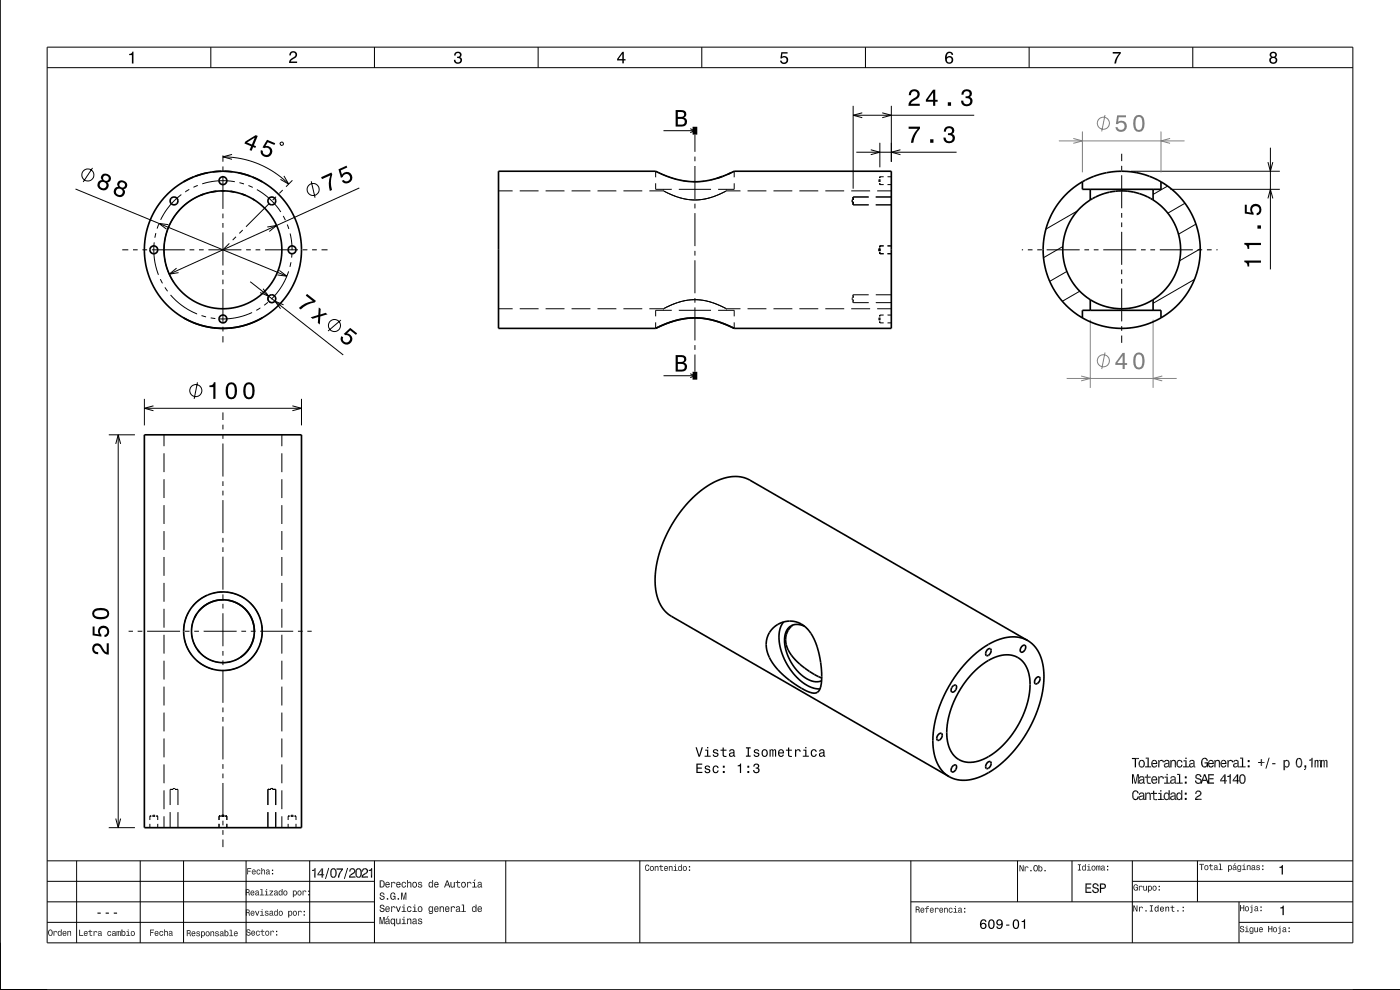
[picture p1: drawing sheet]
<svg xmlns="http://www.w3.org/2000/svg" width="297mm" height="210mm" viewBox="0 0 297 210" stroke-linecap="round" stroke-linejoin="round" font-family="sans-serif">
<g fill="none" stroke="#000" stroke-width=".21">
<path d="M10 10h277v190h-277zM10 14.4h277M44.7 10v4.4M79.4 10v4.4M114.2 10v4.4M148.9 10v4.4M183.6 10v4.4M218.3 10v4.4M253 10v4.4M19.6 35.6l-2 3M42 39.3l-1 .4M47.3 33.3l3.7 .3 3.8 1.2 3.5 1.9 2.9 2.3"/>
<path d="M47.3 33v1.3M47.3 35.3v1M47.3 37.3v7M49.2 32.8l-1.9 .5 1.9 .5M49.8 38.5l-3.5-.1-3.4 .6M50.8 38.7l1 .3M52.7 39.4l.9 .4M59.5 30.2h.5l.1 .5-.4 .2-.2-.1zM60.2 37.3l1 1.7-1.7-.9M62 38.3l-1.3 1.3M66 38.5l.8 3.4M76.2 39.9l-40.3 18.3"/>
<path d="M139.1 37.6v-1.3l2.4 1.1 1.9 .6M139.1 38.9v1.3h3.4M140.8 27.7h6.6M144.1 38.2l2.1 .3M146.4 27.3l1 .4-1 .4M147.4 28.6v3.6M147.4 33.2v1M147.4 35.2v7M149.4 38.4l-2.4 .1M152.1 37.8l-1.5 .4M153.3 37.4h-.1M154.4 37l-1.1 .4"/>
<path d="M155.1 36.6h.1M155.1 36.6l.7-.3v1.3M155.8 38.9v1.3h-3.5M181 22.4v17.6M181 24.4h25.7M181.7 32.3h21.2M182.9 23.9l-1.9 .5 1.9 .6M184.7 31.8l2 .5-2 .5M186.5 38v.6M186.6 38.9l.1 .3M186.7 30.3v5.2M186.7 37.5v.3"/>
<path d="M186.7 38v.6M186.7 38.9v.3M186.7 39.2h.8M186.7 37.5h.8M186.7 37.5l-.1 .3M187.2 23.9l1.9 .5-1.9 .6M188.3 39.2h.8M188.3 37.5h.8M189.1 22.4v11.9M191 31.8l-1.9 .5 1.9 .5M238 32.6v1.6M238 35.2v1"/>
<path d="M238 37.2v7M240 36.3h31.5M247.7 39.5l-3.1 1.7M269 34.4l.5 1.9 .5-1.9M269.5 31.3v25.8M16 40.1l44.9 18.5M25.9 53h1.3M28.2 53h1M30.2 53h1M32.2 53h7M32.7 51.4l.1 3.5 .8 3.4M33.1 49.5l-.2 .9"/>
<path d="M33.7 47.5l-.4 1M34 59.2l.5 .9M35.7 47.7l-2-.3 1.6 1.2M37.5 56.9l-1.6 1.3 2-.4M38.5 41.3l-2.5 2.4-1.9 2.9M40.1 40.2l-.8 .5M40.2 53h1M42.2 53h1M44.2 53h7M45.3 40.7h-.2a12.5 12.5 0 0 0-8.2 19.2M47.3 45.3v1M47.3 47.3v1"/>
<path d="M47.3 49.3v7M47.3 57.3v1M47.3 59.3v1M48.7 51.6l-1.4 1.4M50.1 50.2l-.7 .7M51.5 48.8l-.7 .7M52.2 53h1M53.1 59.8l19.7 15.5M54.2 53h1M54.5 40.2l2.8 2.1 2.3 2.7M56.2 53h7M56.7 48.2l2-.4-1.6 1.3"/>
<path d="M57.1 43.1l-4.9 5M58.6 41.7l-.8 .7M59.3 57.4l1.6 1.2-2-.3M60 40.3l-.7 .7M60.1 45.8l.4 .9M60.9 47.6l.4 1M61.2 57.6l-1.5 3.1-2.1 2.8M61.5 49.5l.4 1.7 .1 1.9M61.7 55.6l-.2 1M61.9 53.6v1M64.2 53h1M66.2 53h1"/>
<path d="M68.2 53h1.3M105.8 40.5h3M110.3 40.5h4M115.8 40.5h4M121.3 40.5h4M126.8 40.5h4M132.3 40.5h4M137.8 40.5h3M140.8 40.5h.1M140.8 40.2v.1M140.8 40.4v.1M140.8 40.5l1.1 .6"/>
<path d="M141.9 41.1l1.8 .7M143.7 41.8l1.9 .5 1.8 .1 1.8-.1 1.9-.5M144 40.2h6.8M147.4 43.2v1M147.4 45.2v7M147.4 53.2v1M147.4 55.2v7M152.9 41.1l-1.8 .7M154 40.5l-1.1 .6M154.1 40.5h3M154.1 40.5h-.1M154.1 40.2v.1"/>
<path d="M154.1 40.4v.1M158.6 40.5h4M164.1 40.5h4M169.6 40.5h4M175.1 40.5h4M180.6 40.5h4M180.8 42.3v.6M180.9 43.2l.1 .3M181 41.8v.1M181 42v.4M181 42.8v.5M181 43.4v.1"/>
<path d="M181 41.8h3.3M181 43.5h3.3M181 41.8l-.1 .3M185.8 41.8h3.3M185.8 43.5h3.3M186.1 40.5h3M186.5 52.7v.6M186.6 53.5l.1 .3M186.7 52.2v.2M186.7 52.7v.6M186.7 53.5v.3M186.7 53.8h.8"/>
<path d="M186.7 52.2h.8M186.7 52.2l-.1 .2M188.3 53.8h.8M188.3 52.2h.8M216.8 53h.2M218 53h1M220 53h1M222 53h7M225.5 52.3l-4.1 2.4M226.3 57.6l-3.6 2.1M228.6 44.7l-6.7 3.9M230 53h1"/>
<path d="M232 53h1M234 53h7M238 45.2v1M238 47.2v1M238 49.2v7M238 57.2v1M238 59.2v1M242 53h1M244 53h1M246 53h7M248.3 40.2h23.2M251.4 43.1l-3.7 2.1"/>
<path d="M253.4 59.3l-8.8 5M253.7 47.5l-3.7 2.2M254 53h1M254.6 52.8l-4.4 2.5M256 53h1M258 53h.3M269 42.1l.5-1.9 .5 1.9M35 61l.6 .8M36.2 62.6l2.6 2.3 3 1.7M42.8 66.9l.9 .3M44.7 67.4l1 .2M47.3 61.3v7"/>
<path d="M47.3 69.3v1M47.3 71.3v1.3M53.5 66.3l-3.3 1.1-3.5 .2M55.2 65.3l-.8 .5M55.8 61.2l1.2 1.6-1.8-.7M56.8 64.1l-.8 .7M57 62.8a.83 .83 0 0 0-.1 1 .83 .83 0 0 0 .9 .4M60.2 64.7l-1.9-.8 1.2 1.6M72.3 67.9l-2.7 2.3M105.8 65.5h3M110.3 65.5h4M115.8 65.5h4"/>
<path d="M121.3 65.5h4M126.8 65.5h4M132.3 65.5h4M137.8 65.5h3M139.1 68.4v1.3M139.1 69.6v.1M139.2 69.6h.1M140.8 65.5v.1M140.8 65.7v.1M140.8 79.7h6.6M140.8 65.5h.1M140.9 65.4h-.1"/>
<path d="M141.9 64.9l-1 .5M142.5 65.8h-3.4v1.3M143.7 64.2l-1.8 .7M143.7 64.2l1.9-.5 1.8-.1 1.6 .1 2.1 .5M144 65.8h6.8M146.4 79.3l1 .4-1 .4M147.4 63.2v1M147.4 65.2v7M147.4 73.2v1M147.4 75.2v3.7M151.1 64.2l1.8 .7M152.3 65.8h3.5v1.3"/>
<path d="M152.9 64.9l1.1 .5M154 65.5h.1M154.1 65.5h3M154.1 65.5v.1M154.1 65.7v.1M155.8 68.4v1.3M158.6 65.5h4M164.1 65.5h4M169.6 65.5h4M175.1 65.5h4M180.6 65.5h4M180.8 63.1v.5"/>
<path d="M180.9 63.9l.1 .3M181 62.5v.1M181 62.7v.5M181 63.6v.4M181 64.1v.1M181 62.5l-.1 .3M181 62.5h3.3M181 64.2h3.3M185.8 62.5h3.3M185.8 64.2h3.3M186.1 65.5h3M186.5 67.4v.5"/>
<path d="M186.6 68.2l.1 .3M186.7 66.8v.3M186.7 67.4v.5M186.7 68.2v.3M186.7 68.5h.8M186.7 66.8h.8M186.7 66.8l-.1 .3M188.3 68.5h.8M188.3 66.8h.8M229.1 61.8l-3.7 2.1M229.6 67.2l-.1 .1M238 61.2v7"/>
<path d="M238 69.2v1M238 71.2v1.5M23.1 92.2h5.5M24.6 94.2l.5-2 .5 2M25.1 92.2v83.4M30.6 84.6v5.6M30.6 86.6h33.4M32.6 86.1l-2 .5 2 .5M34.8 92.2v2.5M34.8 96.1v4.1M41.9 81.1l-.7 3.5M47.3 87.5v1.6"/>
<path d="M47.3 90.1v1M47.3 92.1v1M47.3 94.1v7M59.8 92.2v2.5M59.8 96.1v4.1M62 86.1l2 .5-2 .5M64 84.6v5.6M34.8 101.6v4M34.8 107.1v4M34.8 112.6v4M34.8 118.1v4M47.3 102.1v1"/>
<path d="M47.3 104.1v1M47.3 106.1v7M47.3 114.1v1M47.3 116.1v1M47.3 118.1v7M59.8 101.6v4M59.8 107.1v4M59.8 112.6v4M59.8 118.1v4M27.3 133.9h.9M29.2 133.9h1M31.2 133.9h7"/>
<path d="M34.8 123.6v4M34.8 129.1v4M34.8 134.6v4M39.1 135.3a8.3 8.3 0 0 0 1.6 3.6M39.2 133.9h1M39.9 130a8.3 8.3 0 0 0-.9 3.8M41.2 133.9h1M41.3 131.1a6.7 6.7 0 0 0 .6 6.7M42.2 129.6l-.5 .7M42.4 138.4a6.7 6.7 0 0 0 6.9 1.9M43.2 133.9h7M43.9 126.3a8.3 8.3 0 0 0-3.1 2.4"/>
<path d="M47.3 126.1v1M47.3 128.1v1M47.3 130.1v7M47.3 138.1v1M47.3 125.6l-2 .2M47.5 127.2l.9 .1M48.2 125.6a8.3 8.3 0 0 1 3.7 1.3M51 139.4l-1.2 .7M51 139.4h.1M51.1 139.4h.1M51.2 133.9h1M53.1 127.9a8.4 8.4 0 0 1 2.1 3.3"/>
<path d="M53.2 133.9h1M54 134l-.1 1.1M54.6 138a8.3 8.3 0 0 1-2.7 2.9M55.2 133.9h7M55.5 132.7a8.2 8.2 0 0 1-.3 3.9M59.8 123.6v4M59.8 129.1v4M59.8 134.6v4M63.2 133.9h1M65.2 133.9h.9M34.8 140.1v4M34.8 145.6v4"/>
<path d="M34.8 151.1v4M34.8 156.6v4M41.7 140a8.3 8.3 0 0 0 3.4 1.9M47.3 140.1v1M47.3 142.1v7M47.3 150.1v1M47.3 152.1v1M47.3 154.1v7M50.5 141.6a8.4 8.4 0 0 1-3.9 .6M59.8 140.1v4M59.8 145.6v4M59.8 151.1v4"/>
<path d="M59.8 156.6v4M23.1 175.6h5.5M24.6 173.6l.5 2 .5-2M31.8 173.1h.3M31.8 173.1v.8M31.8 174.8v.8M32.1 173.1h-.3M32.3 173.1h.6M32.3 173h.6M33.2 173.1h.3M33.5 173.1v.8M33.5 174.8v.8"/>
<path d="M34.8 162.1v4M34.8 167.6v4M34.8 173.2v2.4M36.1 167.5h.1M36.1 167.5v3.3M36.1 172.3v3.3M36.3 167.5h.4M36.4 167.4l-.3 .1M36.6 167.3h.6M37.1 167.5h.5M37.5 167.4l.3 .1M37.7 167.5h.1"/>
<path d="M37.8 167.5v3.3M37.8 172.3v3.3M46.5 173.1h.2M46.5 173.1v.8M46.5 174.8v.8M46.7 173.1h-.2M47 173.1h.6M47 173h.6M47.3 162.1v1M47.3 164.1v1M47.3 166.1v7M47.3 174.1v1"/>
<path d="M47.3 176.1v1M47.3 178.1v1.6M47.9 173.1h.2M48.1 173.1v.8M48.1 174.8v.8M56.8 167.5h.1M56.8 167.5v3.3M56.8 172.3v3.3M57 167.5h.5M57.1 167.4l-.3 .1M57.4 167.3h.5M57.9 167.5h.4"/>
<path d="M58.2 167.4l.3 .1M58.4 167.5h.1M58.5 167.5v3.3M58.5 172.3v3.3M59.8 162.1v4M59.8 167.6v4M59.8 173.2v2.4M61.1 173.1h.3M61.1 173.1v.8M61.1 174.8v.8M61.4 173.1h-.3M61.7 173.1h.5"/>
<path d="M61.7 173h.5M62.5 173.1h.3M62.8 173.1v.8M62.8 174.8v.8M10 182.6h277M10 187h69.4M10 191.3h69.4M10 195.7h69.4M16.3 182.6v17.4M29.7 182.6v17.4M38.9 182.6v17.4M52.2 182.6v17.4"/>
<path d="M65.7 182.6v17.4M79.4 182.6v17.4M107.3 182.6v17.4M135.7 182.6v17.4M193.2 191.3h93.8M193.2 182.6v17.4M215.9 182.6v8.7M227.4 182.6v8.7M240.2 187h46.8M240.2 182.6v17.4M254 182.6v8.7M262.8 195.7h24.2"/>
<path d="M262.8 191.3v8.7"/>
<circle cx="18.6" cy="37.1" r="1.28"/>
<circle cx="66.4" cy="40.2" r="1.28"/>
<circle cx="71" cy="69.1" r="1.28"/>
<circle cx="41.5" cy="82.9" r="1.28"/>
</g>
<g fill="none" stroke="#000" stroke-width=".35">
<path d="M0 0v210h297M41 37.6l-2 1M44.1 36.6l-2.7 .8M47 36.3l-1.9 .2M47.6 36.3l1.7 .1M50.6 36.7l2.5 .7M53.6 37.6l2 1M153.2 37.4l-1.1 .4M155.1 36.6l-.7 .4M229.6 38.6l1.8-.9 2.1-.8 2.2-.4 2.3-.2 2.2 .2 2.2 .4 2.1 .8 1.8 .9M229.6 38.6l-2.6 1.8-2.2 2.4-1.8 2.8-1.1 3-.5 2.9v3.5l.6 2.9 1.4 3.2 2 2.9 2.4 2.2 2.7 1.7 3.1 1.2 3.2 .5 3.5-.1 3.4-.8 2.6-1.3M229.6 38.6v1.6h16.7v-1.6"/>
<path d="M246.3 38.6l1.8 1.2 1.9 1.6 1.4 1.7 1.1 1.7 .9 2 .7 1.9 .4 2.3 .1 1.9-.1 2-.4 2.3-.8 2.3-1 2-1.1 1.7-1.5 1.7-1.7 1.4-1.7 1.1M43.2 41.2l-.6 .2M45.9 40.6l-1 .1M47 40.5h.7M48.9 40.6l.8 .1M51.3 41.2l.8 .3M53.6 42.2l.4 .2M231.3 42.4a12.5 12.5 0 0 0 0 21.2M231.3 42.4l1.7-.9 1.7-.6 1.5-.3 1.8-.1 1.8 .1 1.7 .4 1.5 .6 1.6 .8M231.3 40.2v2.2M244.6 42.4l.2 .1a12.5 12.5 0 0 1-.2 21.1M244.6 40.2v2.2"/>
<path d="M39 67.4l2 1 2.1 .7 2.2 .4 2 .2 2.2-.2 2.2-.4 2.2-.8 1.7-.9M139.7 69.3l-.5 .3M141.5 68.6l-1.8 .7M144.2 67.8l-2.7 .8M147.4 67.4l-3.2 .4M147.4 67.4l3.2 .4M150.6 67.8l2.7 .8M153.3 68.6l2.5 1.1h33.3v-33.4h-33.3a16.7 16.7 0 0 1-16.7 0h-33.3v33.4h33.3l.6-.4M229.6 67.4v-1.6h16.7v1.6M231.3 63.6h.1a12.5 12.5 0 0 0 13.2 0M231.3 63.6v2.2M244.6 63.6v2.2"/>
<path d="M30.6 92.2h33.4v83.4h-33.4zM41.7 130.3l-.4 .8M41.9 137.8l.5 .6M47.3 127.2a6.7 6.7 0 0 0-5.1 2.4M47.3 127.2h.2M48.4 127.3a6.7 6.7 0 0 1 5.6 6.7M53.9 135.1a6.7 6.7 0 0 1-2.8 4.3M165 132.4a5.5 5.5 0 0 0-1.1 8.2l2 2.4a19.1 19.1 0 0 0 6.6 4l.9-.1M165 132.4a5 5 0 0 1 6.1 .9l1.1 1.3 .8 1.6a19.3 19.3 0 0 1 1.1 9.5l-.3 .7-.4 .5M165 132.4h.1M166.2 131.9a7.3 7.3 0 0 0-.1 7.2l1.2 2.4 1.7 2.1a7 7 0 0 0 5 2.5M168.2 132.6a4.5 4.5 0 0 0-.4 6.2 16.5 16.5 0 0 0 6.5 5"/>
<path d="M170.7 132.9a2.78 2.78 0 0 0-3 0 2.78 2.78 0 0 0-1.3 2.7 10 10 0 0 0 5.8 8.9l1.2 .1 .9-.2M209.4 137.8a.46 .46 0 0 1 .7-.2 .46 .46 0 0 1 .1 .7 .71 .71 0 0 1-1 .7l-.1-.5zM216.8 137.1a.46 .46 0 0 1 .7-.2 .46 .46 0 0 1 0 .7 .67 .67 0 0 1-.3 .6 .67 .67 0 0 1-.7-.1l-.1-.4zM218 135.9l-1.5-.6-1.5-.2-1.6 .1-1.7 .5a18.6 18.6 0 0 0-8.5 7 23.5 23.5 0 0 0-5.1 16.6 7.2 7.2 0 0 0 3.2 5.4M218 135.9l1 .7 .9 1.1 .7 1.2 .5 1.5 .3 1.7 .1 1.8-.2 1.9-.4 2.2-1.4 4.1-2.2 4.2-2.7 3.5-3 2.8a13.2 13.2 0 0 1-7.4 2.9l-1.5-.2-1.4-.6M218 135.9l-58.9-34-1.2-.6-1.8-.2-2 .2-2.2 .8-2 1.1-2.2 1.7-1.9 1.8-1.8 2.3-1.5 2.3-1.5 2.9-1 2.7-.7 3-.3 2.3v2.3l.5 2.3 .9 1.9 1 1.3 1 .7 58.9 34M173.4 146.9h.1M199.1 155.8a.46 .46 0 0 1 .6-.2 .46 .46 0 0 1 .1 .7 .71 .71 0 0 1-1 .6l-.1-.5zM202.2 145.5a.45 .45 0 0 1 .6-.1 .45 .45 0 0 1 .1 .7 .7 .7 0 0 1-1.1 .6v-.6zM206.3 142.8a11.3 11.3 0 0 1 6.4-3.8l1.3-.1 1.1 .2 1 .5 .9 .7 .7 1 .5 1.3 .3 1.4v1.5l-.5 3.5-1.4 3.7-1.9 3.2-2.6 2.8a10.7 10.7 0 0 1-6.6 3 4.8 4.8 0 0 1-4.5-4.5 18.2 18.2 0 0 1 5.3-14.4zM219.8 143.8a.46 .46 0 0 1 .7-.2 .46 .46 0 0 1 .1 .7 .72 .72 0 0 1-1.1 .6v-.4zM202.2 162.5a.45 .45 0 0 1 .6-.2 .45 .45 0 0 1 .1 .7 .67 .67 0 0 1-.4 .6 .67 .67 0 0 1-.7-.1v-.5z"/>
<path d="M209.4 161.8a.46 .46 0 0 1 .7-.2 .46 .46 0 0 1 .1 .7 .72 .72 0 0 1-1 .6l-.1-.5z"/>
<circle cx="47.3" cy="38.3" r=".83"/>
<circle cx="32.6" cy="53" r=".83"/>
<circle cx="36.9" cy="42.6" r=".83"/>
<circle cx="47.3" cy="53" r="16.7"/>
<circle cx="47.3" cy="53" r="12.5"/>
<circle cx="57.7" cy="42.6" r=".83"/>
<circle cx="62" cy="53" r=".83"/>
<circle cx="47.3" cy="67.7" r=".83"/>
<circle cx="57.7" cy="63.4" r=".83"/>
<circle cx="47.3" cy="133.9" r="8.3"/>
<circle cx="47.3" cy="133.9" r="6.7"/>
</g>
<path d="M229.6 27.9v8.7M246.3 27.9v8.7M231.3 67.8v14.5M244.6 67.8v14.5" fill="none" stroke="#808080" stroke-width=".21"/>
<path d="M147.4 26.9v1.7M147.4 78.9v1.6" fill="none" stroke="#000" stroke-width="1" stroke-linecap="butt"/>
<g fill="#000">
<path d="M27.4 11.4a.55 .55 0 0 0 .7-.4h.2v2.5h-.3v-1.8h-.6z" fill-rule="evenodd"/>
<path d="M61.6 11.1a.84 .84 0 0 1 1.4 .2 .84 .84 0 0 1-.7 1.2l-.6 .5h1.3v.4h-1.7a1.98 1.98 0 0 1 1.3-1.5 .5 .5 0 0 0-.3-.8 .5 .5 0 0 0-.6 .7h-.3z" fill-rule="evenodd"/>
<path d="M96.5 11.2a.72 .72 0 0 1 1.1-.2 .72 .72 0 0 1 0 1.1 .8 .8 0 0 1 .3 1.2 .8 .8 0 0 1-1.1 .2l-.5-.4v-.4h.3a.52 .52 0 0 0 .5 .6 .52 .52 0 0 0 .5-.6 .52 .52 0 0 0-.6-.4v-.3a.44 .44 0 0 0 .5-.3 .44 .44 0 0 0-.3-.5 .44 .44 0 0 0-.5 .3v.3h-.4z" fill-rule="evenodd"/>
<path d="M132 11l-1.1 1.5v.3h1.1v.6h.3v-.6h.4v-.3h-.4v-1.5zM132 11.4v1.1h-.8z" fill-rule="evenodd"/>
<path d="M165.7 11.1h1.4v.3h-1.1l-.1 .6a.86 .86 0 0 1 1.2 .4 .86 .86 0 0 1-.6 1.2 .86 .86 0 0 1-1-.7h.3a.57 .57 0 0 0 .9 .2 .57 .57 0 0 0 0-.9 .57 .57 0 0 0-.9 .2h-.3z" fill-rule="evenodd"/>
<path d="M200.9 11.2a1.71 1.71 0 0 0 .1 2.3 .83 .83 0 0 0 1.1-.3 .83 .83 0 0 0-.2-1.1 .83 .83 0 0 0-1.1 .1 .74 .74 0 0 1 .6-1l.3 .1 .2 .3h.3a.8 .8 0 0 0-.5-.6 .8 .8 0 0 0-.8 .2zM200.8 12.7a.55 .55 0 0 1 1.1 0 .55 .55 0 0 1-1.1 0z" fill-rule="evenodd"/>
<path d="M236.1 11h1.7v.3a3.8 3.8 0 0 0-1 2.2h-.4a3.7 3.7 0 0 1 1-2.1h-1.3z" fill-rule="evenodd"/>
<path d="M269.5 11.1l-.1 .3a.56 .56 0 0 0 .3 .7 .78 .78 0 0 0-.2 1.2 .78 .78 0 0 0 1.2 0 .78 .78 0 0 0-.1-1.2 .68 .68 0 0 0 .2-.9 .68 .68 0 0 0-1-.2zM269.6 12.8a.51 .51 0 0 1 1 0 .51 .51 0 0 1-1 0zM269.7 11.7a.42 .42 0 0 1 .8 0 .42 .42 0 0 1-.8 0z" fill-rule="evenodd"/>
<path d="M21.7 37a.8 .8 0 0 0-.1 1.2 1.11 1.11 0 0 0-1 1.3 1.11 1.11 0 0 0 1.3 .9 1.03 1.03 0 0 0 1-.6 1.03 1.03 0 0 0-.1-1.1 .88 .88 0 0 0 .8-.9 .88 .88 0 0 0-.8-.9h-.8zM21.1 39.3a.75 .75 0 0 1 1.5 0 .75 .75 0 0 1-1.5 0zM21.8 37.8a.6 .6 0 0 1 1.2 0 .6 .6 0 0 1-1.2 0zM25.1 38.5a.8 .8 0 0 0 0 1.1 1.11 1.11 0 0 0-1 1.3 1.11 1.11 0 0 0 1.3 .9 1.03 1.03 0 0 0 1-.6 1.03 1.03 0 0 0-.2-1.1 .88 .88 0 0 0 .8-.9 .88 .88 0 0 0-.7-.8l-.5-.2zM24.6 40.7a.71 .71 0 0 1 1.4 0 .71 .71 0 0 1-1.4 0zM25.3 39.2a.6 .6 0 0 1 1.2 0 .6 .6 0 0 1-1.2 0z" fill-rule="evenodd"/>
<path d="M52 30l-.1 .4 1.4 .6-.4 .8 .5 .2 .3-.8 .5 .2 .1-.4-.4-.2 .8-2-.4-.1zM52.4 30.2l1.6-1-.6 1.5zM56.6 29.7l-.9 1.6 .4 .1a.8 .8 0 0 1 1.2 .3 .8 .8 0 0 1-.6 1.1 .8 .8 0 0 1-.9-.8l-.5-.2a1.21 1.21 0 0 0 1 1.6 1.21 1.21 0 0 0 1.4-1.2 1.21 1.21 0 0 0-1.4-1.2l.5-.8 1.4 .6 .2-.4z" fill-rule="evenodd"/>
<path d="M143.3 23.3v3.5h1.3a.98 .98 0 0 0 1.1-.7 .98 .98 0 0 0-.6-1.1 .86 .86 0 0 0 .5-1.1 .86 .86 0 0 0-1-.6zM143.8 23.8h.7a.53 .53 0 0 1 .6 .5 .53 .53 0 0 1-.6 .5h-.7zM143.8 25.2h.7a.61 .61 0 0 1 .8 .6 .61 .61 0 0 1-.7 .6h-.8z" fill-rule="evenodd"/>
<path d="M193.1 19.2l-.3 1h.5a.7 .7 0 0 1 .5-.9 .7 .7 0 0 1 .8 .6 .7 .7 0 0 1-.5 .8 1.8 1.8 0 0 0-1.4 1.7h2.4v-.4h-1.9a2.22 2.22 0 0 1 1.5-1.1 1.13 1.13 0 0 0 .1-1.7 1.13 1.13 0 0 0-1.7 0zM198 19l-1.6 2.1v.5h1.6v.8h.4v-.8h.5v-.4h-.5v-2.2zM198 19.6v1.6h-1.2zM201.1 21.7v.7h.7v-.7zM204.3 19.2l-.3 .9h.4a.62 .62 0 0 1 .3-.8 .62 .62 0 0 1 .8 .3 .62 .62 0 0 1-.2 .8h-.5v.4a.72 .72 0 0 1 1 .5 .72 .72 0 0 1-.5 .9 .72 .72 0 0 1-.9-.5l-.1-.3h-.4a1.18 1.18 0 0 0 1.5 1.1 1.18 1.18 0 0 0 .6-1.8l-.2-.1a.91 .91 0 0 0 .3-1.1 .91 .91 0 0 0-1-.6z" fill-rule="evenodd"/>
<path d="M192.8 26.9v.4h1.9a5.2 5.2 0 0 0-1.5 3h.5a5.3 5.3 0 0 1 1.5-3v-.4zM197.3 29.5v.8h.7v-.8zM200.5 27.1l-.3 .8h.5a.62 .62 0 0 1 .3-.7 .62 .62 0 0 1 .8 .2 .62 .62 0 0 1-.2 .8l-.5 .1v.4a.72 .72 0 0 1 .9 .4 .72 .72 0 0 1-.4 .9 .72 .72 0 0 1-.9-.5l-.1-.3h-.5a1.18 1.18 0 0 0 1.6 1.2 1.18 1.18 0 0 0 .6-1.8l-.3-.2a.9 .9 0 0 0 .4-1.1 .9 .9 0 0 0-1.1-.5z" fill-rule="evenodd"/>
<path d="M68.1 37.6l.2 .4 1.8-.8a5.1 5.1 0 0 0-.1 3.3l.4-.2a5.2 5.2 0 0 1 .1-3.3l-.2-.4zM71.8 35.9l.5 1.8 .4-.1a.8 .8 0 0 1 1-.8 .8 .8 0 0 1 .5 1.2 .8 .8 0 0 1-1.3 .2l-.4 .2a1.21 1.21 0 0 0 1.8 .3 1.21 1.21 0 0 0 .1-1.8 1.21 1.21 0 0 0-1.9 .2l-.2-.9 1.4-.7-.2-.4z" fill-rule="evenodd"/>
<path d="M264 55.3v.3a.77 .77 0 0 1 .7 .9h.3v-.8h2.5v-.4zM264 51.5v.4a.77 .77 0 0 1 .7 .9h.3v-.8h2.5v-.5zM266.8 47.8v.7h.7v-.7zM264.1 43.4v1.9l1.8 .3v-.4a.79 .79 0 0 1-.2-1.2 .79 .79 0 0 1 1.2 0 .79 .79 0 0 1-.1 1.1l-.2 .1v.5a1.21 1.21 0 0 0 1-1.5 1.21 1.21 0 0 0-1.6-.8 1.21 1.21 0 0 0-.6 1.7l-.9-.1v-1.6z" fill-rule="evenodd"/>
<path d="M65.1 62.3l-.2 .4 1.5 1.2a5.2 5.2 0 0 0-3 1.4l.4 .3a5.3 5.3 0 0 1 3-1.4l.2-.4zM67.6 65.2l-.1 1.6-1.6 .5 .4 .3 1.2-.4-.1 1.3 .4 .3 .2-1.7 1.5-.4-.4-.3-1.2 .3 .1-1.2z" fill-rule="evenodd"/>
<path d="M72.4 71.3l.4 .3a.79 .79 0 0 0 .5 1 .79 .79 0 0 0 1-.6 .79 .79 0 0 0-.7-.9h-.4l-.3-.3 1.4-1.2 1.5 1.1-.3 .3-1.2-.9-.7 .6a1.21 1.21 0 0 1 1 1.6 1.21 1.21 0 0 1-1.6 .7 1.21 1.21 0 0 1-.6-1.7z" fill-rule="evenodd"/>
<path d="M143.3 75.3v3.5h1.3a.98 .98 0 0 0 1.1-.7 .98 .98 0 0 0-.6-1.2 .86 .86 0 0 0 .5-1 .86 .86 0 0 0-1-.6zM143.8 75.7h.7a.53 .53 0 0 1 .6 .6 .53 .53 0 0 1-.6 .5h-.7zM143.8 77.2h.7a.61 .61 0 0 1 .8 .6 .61 .61 0 0 1-.7 .6h-.8z" fill-rule="evenodd"/>
<path d="M44.4 81.8v.3h.9v2.5h.4v-3.5h-.3a.78 .78 0 0 1-1 .7zM48.2 81.5a2.67 2.67 0 0 0 .4 3.1 1.14 1.14 0 0 0 1.6-.9 2.31 2.31 0 0 0-.6-2.5l-.5-.1-.5 .1zM48.7 81.6h.7a2.38 2.38 0 0 1 0 2.6h-.7a2.37 2.37 0 0 1 0-2.6zM51.9 81.5a2.67 2.67 0 0 0 .4 3.1 1.14 1.14 0 0 0 1.6-.9 2.31 2.31 0 0 0-.6-2.5l-.5-.1-.5 .1zM52.5 81.6h.6a2.38 2.38 0 0 1 0 2.6h-.6a2.37 2.37 0 0 1 0-2.6z" fill-rule="evenodd"/>
<path d="M19.8 136.8a1.2 1.2 0 0 0-.2 1.3 1.2 1.2 0 0 0 1.2 .7v-.5a.71 .71 0 0 1-.8-.5 .71 .71 0 0 1 .5-.8 .71 .71 0 0 1 .8 .5 1.8 1.8 0 0 0 1.8 1.4v-2.4h-.5v1.9a2.2 2.2 0 0 1-1.1-1.5 1.11 1.11 0 0 0-1.7-.1zM19.6 132.9v1.9l1.9 .2v-.4a.8 .8 0 0 1-.2-1.2 .8 .8 0 0 1 1.2 .1 .8 .8 0 0 1-.3 1.2v.4a1.21 1.21 0 0 0 1-1.5 1.21 1.21 0 0 0-1.6-.8 1.21 1.21 0 0 0-.6 1.8l-.9-.2v-1.5zM20 129.3a1.13 1.13 0 0 0-.4 1.2 1.13 1.13 0 0 0 1 .8 2.28 2.28 0 0 0 2.5-.6 1.14 1.14 0 0 0-.9-1.7 2.86 2.86 0 0 0-2.2 .3zM20.1 129.8a2.38 2.38 0 0 1 2.6 0v.7a2.37 2.37 0 0 1-2.6 0z" fill-rule="evenodd"/>
<path d="M147.5 158.5l.7 2h.3l.6-2h-.3l-.5 1.7-.5-1.7zM149.6 159v.2h.4v1.1h-.5v.2h1.3v-.2h-.5v-1.3zM150 158.5v.2h.3v-.2zM151.4 159l-.2 .4 .1 .3 .8 .2a.35 .35 0 0 1-.3 .5 .35 .35 0 0 1-.4-.4h-.2a.59 .59 0 0 0 .7 .6 .59 .59 0 0 0 .4-.8l-.8-.3a.31 .31 0 0 1 .3-.4 .31 .31 0 0 1 .3 .3h.3a.62 .62 0 0 0-1-.4zM153.3 158.6v.4h-.5v.2h.5v1.1a.6 .6 0 0 0 .8 .3v-.3h-.5l-.1-.3v-.8h.6v-.2h-.6v-.4zM154.8 159l-.1 .4h.2a.31 .31 0 0 1 .4-.3 .31 .31 0 0 1 .2 .5 .61 .61 0 0 0-.7 .1 .61 .61 0 0 0 0 .7 .6 .6 0 0 0 .8-.1l.1 .2h.3l-.2-.2v-.9a.58 .58 0 0 0-.4-.5 .58 .58 0 0 0-.6 .1zM154.9 159.9l.7-.2v.3a.34 .34 0 0 1-.4 .4 .34 .34 0 0 1-.3-.4zM158.2 158.5v.3h.4v1.5h-.4v.2h1.1v-.2h-.4v-1.5h.4v-.3zM160.1 159l-.2 .4 .1 .3 .8 .2a.35 .35 0 0 1-.3 .5 .35 .35 0 0 1-.4-.4h-.2a.59 .59 0 0 0 .7 .6 .59 .59 0 0 0 .4-.8l-.8-.3a.31 .31 0 0 1 .3-.4 .31 .31 0 0 1 .3 .3h.3a.62 .62 0 0 0-1-.4zM161.7 159.1a.83 .83 0 0 0-.1 1 .83 .83 0 0 0 .9 .4 .79 .79 0 0 0 .4-1.1 .79 .79 0 0 0-1.2-.3zM161.9 159.3l.1-.1a.56 .56 0 0 1 .6 .5 .56 .56 0 0 1-.6 .6l-.2-.3zM163.3 159v1.5h.2v-1.2l.2-.2 .1 .2v1.2h.3v-1.2l.2-.2 .1 .3v1.1h.3l-.1-1.3-.1-.2-.5 .1-.2-.2-.3 .2v-.1zM165.2 159.1a.83 .83 0 0 0-.1 1 .83 .83 0 0 0 .8 .4l.4-.4-.8 .2-.2-.5h1v-.1a.64 .64 0 0 0-.3-.7 .64 .64 0 0 0-.8 .1zM165.4 159.3l.4-.1 .3 .4h-.8zM167.2 158.6v.4h-.5v.2h.5v1.1a.59 .59 0 0 0 .8 .3v-.3h-.5l-.1-.3v-.8h.6v-.2h-.6v-.4zM168.7 159v1.5h.2l.1-1.2 .4-.1 .2 .3h.3a.51 .51 0 0 0-.4-.6 .51 .51 0 0 0-.6 .3v-.2zM170.4 159v.2h.4v1.1h-.5v.2h1.3v-.2h-.5v-1.3zM170.8 158.5v.2h.3v-.2zM172.2 159.1a.83 .83 0 0 0-.2 1 .83 .83 0 0 0 .9 .4l.4-.5h-.3l-.2 .3a.58 .58 0 0 1-.6-.6 .58 .58 0 0 1 .6-.5l.2 .3h.3a.62 .62 0 0 0-.5-.6 .62 .62 0 0 0-.6 .2zM173.9 159l-.1 .4h.2a.31 .31 0 0 1 .4-.3 .31 .31 0 0 1 .2 .5 .61 .61 0 0 0-.7 .1 .61 .61 0 0 0-.1 .7 .61 .61 0 0 0 .9-.1v.2h.4l-.2-.2v-.9a.58 .58 0 0 0-.4-.5 .58 .58 0 0 0-.6 .1zM174 159.9l.7-.2v.3a.34 .34 0 0 1-.4 .4 .34 .34 0 0 1-.3-.4z" fill-rule="evenodd"/>
<path d="M147.7 162v2h1.3v-.3h-1v-.6h.9v-.3h-.9v-.6h1v-.2zM149.6 162.5l-.1 .3 .1 .3 .8 .3a.35 .35 0 0 1-.3 .4 .35 .35 0 0 1-.4-.3h-.2a.59 .59 0 0 0 .7 .5 .59 .59 0 0 0 .4-.8l-.8-.3a.31 .31 0 0 1 .2-.3 .31 .31 0 0 1 .4 .2h.3a.62 .62 0 0 0-1.1-.3zM151.3 162.6a.83 .83 0 0 0-.1 .9 .83 .83 0 0 0 .9 .5l.4-.6h-.3l-.2 .4a.58 .58 0 0 1-.6-.6 .58 .58 0 0 1 .6-.6l.2 .3h.2a.63 .63 0 0 0-.4-.5 .63 .63 0 0 0-.7 .2zM153.3 163.5v.5h.4v-.5zM153.3 162.4v.5h.4v-.5zM156.5 162.3v.2h.5v1.5h.2v-2zM158.5 163.5v.5h.4v-.5zM158.5 162.4v.5h.4v-.5zM160 162.1l-.2 .5h.3a.35 .35 0 0 1 .1-.4 .35 .35 0 0 1 .5 .1 .35 .35 0 0 1-.1 .5h-.3v.2a.42 .42 0 0 1 .6 .4 .42 .42 0 0 1-.5 .5 .42 .42 0 0 1-.4-.6h-.2a.66 .66 0 0 0 .9 .7 .66 .66 0 0 0 .1-1.1 .58 .58 0 0 0 0-.9 .58 .58 0 0 0-.8 .1z" fill-rule="evenodd"/>
<path d="M240.1 160.8h1.5l-.9 .2h-.6z" fill-rule="evenodd"/>
<path d="M240.1 164.2h.4l.4 1.8 .3-1.8h.4v2l-.2-1.8-.4 1.8h-.3l-.3-1.8v1.8h-.3z" fill-rule="evenodd"/>
<path d="M240.2 168.2l.2 1.3-.2-.4z" fill-rule="evenodd"/>
<path d="M240.4 167.9v1.6l-.2-1.3z" fill-rule="evenodd"/>
<path d="M240.5 169l.1 .7-.2-.2z" fill-rule="evenodd"/>
<path d="M240.4 167.9l.5-.3-.4 .7z" fill-rule="evenodd"/>
<path d="M240.9 167.6l.2 .1v.3l-.4-.1z" fill-rule="evenodd"/>
<path d="M240.7 161l.9-.2v.2h-.6v1.8h-.3z" fill-rule="evenodd"/>
<path d="M240.5 169l.1 .3a.37 .37 0 0 0 .6 .1v.3h-.6z" fill-rule="evenodd"/>
<path d="M241.1 167.7l.5 .6h-.3z" fill-rule="evenodd"/>
<path d="M241.3 168.9h.3l-.4 .8z" fill-rule="evenodd"/>
<path d="M241.7 165.5l.1 .7-.2-.2z" fill-rule="evenodd"/>
<path d="M241.7 168.9l.1 .8-.2-.2z" fill-rule="evenodd"/>
<path d="M241.6 161.7l.1 .9z" fill-rule="evenodd"/>
<path d="M241.4 164.4l.2 1.8h-.2z" fill-rule="evenodd"/>
<path d="M241.7 161.4v1.2l-.1-.9z" fill-rule="evenodd"/>
<path d="M241.8 162.3l.1 .5-.2-.2z" fill-rule="evenodd"/>
<path d="M241.9 165.4l.4-.1v.2l-.5 .2z" fill-rule="evenodd"/>
<path d="M241.9 168.8h.4v.2l-.5 .2z" fill-rule="evenodd"/>
<path d="M241.8 164.8v.3h-.2z" fill-rule="evenodd"/>
<path d="M241.8 168.2v.4h-.2z" fill-rule="evenodd"/>
<path d="M241.9 162.5l.5 .1 .1 .2h-.6z" fill-rule="evenodd"/>
<path d="M241.7 161.4l.5-.2-.4 .5z" fill-rule="evenodd"/>
<path d="M241.8 164.8l.4-.2-.3 .4z" fill-rule="evenodd"/>
<path d="M241.8 168.2l.4-.1-.3 .4z" fill-rule="evenodd"/>
<path d="M241.7 165.5l.2-.1-.1 .5 .2 .4-.2-.1z" fill-rule="evenodd"/>
<path d="M241.7 168.9l.2-.1-.1 .6 .2 .3h-.2z" fill-rule="evenodd"/>
<path d="M242.2 161.2l.5 .2-.1 .6a.48 .48 0 0 0-.4-.6h-.2z" fill-rule="evenodd"/>
<path d="M242.2 164.6l.2 .1 .1 .3-.5-.1z" fill-rule="evenodd"/>
<path d="M242.2 168.1h.2l.1 .3-.5-.1z" fill-rule="evenodd"/>
<path d="M242 166l.3 .2-.3 .1z" fill-rule="evenodd"/>
<path d="M242 169.5l.3 .2h-.3z" fill-rule="evenodd"/>
<path d="M242.5 165.1v.9v-.6l-.2 .1z" fill-rule="evenodd"/>
<path d="M242.1 166.1l.3-.1 .1-.3v.3l-.2 .2z" fill-rule="evenodd"/>
<path d="M242.5 168.5v1v-.6l-.2 .1z" fill-rule="evenodd"/>
<path d="M242.1 169.5l.3-.1 .1-.3v.4l-.2 .2z" fill-rule="evenodd"/>
<path d="M242.6 162.3l.1 .3-.2 .2-.1-.2z" fill-rule="evenodd"/>
<path d="M242.5 166v.1z" fill-rule="evenodd"/>
<path d="M242.5 169.5v.1z" fill-rule="evenodd"/>
<path d="M242.4 164.7h.2l.2 1.6-.3-.2z" fill-rule="evenodd"/>
<path d="M242.4 168.1l.2 .1 .2 1.5-.3-.1z" fill-rule="evenodd"/>
<path d="M242.6 164.7l.2 1.6z" fill-rule="evenodd"/>
<path d="M242.6 168.2l.2 1.5z" fill-rule="evenodd"/>
<path d="M242.7 161.4a1.14 1.14 0 0 1 0 1.2l-.1-.3z" fill-rule="evenodd"/>
<path d="M242.8 166l.1 .2-.1 .1z" fill-rule="evenodd"/>
<path d="M242.8 169.5l.1 .2h-.1z" fill-rule="evenodd"/>
<path d="M243 160.7h.7l-.3 .2h-.4z" fill-rule="evenodd"/>
<path d="M242.9 168.1h.3v.3l.1-.1-.1 1.4z" fill-rule="evenodd"/>
<path d="M242.9 168.1l.3 1.6h-.3z" fill-rule="evenodd"/>
<path d="M243.3 165v1z" fill-rule="evenodd"/>
<path d="M243.5 164.3v.4h.6v.3h-.6l-.1 1.2z" fill-rule="evenodd"/>
<path d="M243.3 164.3h.2l-.2 1.7v-1h-.5v-.3h.5z" fill-rule="evenodd"/>
<path d="M243.5 165.7v.6l-.1-.1z" fill-rule="evenodd"/>
<path d="M243.5 164.3l-.1 1.9z" fill-rule="evenodd"/>
<path d="M243.5 165.9l.3 .4h-.3z" fill-rule="evenodd"/>
<path d="M243.4 160.9l.3-.2v1.9l.5 .2h-1.3v-.2h.5z" fill-rule="evenodd"/>
<path d="M243.7 162.6h.5v.2z" fill-rule="evenodd"/>
<path d="M243.3 168.3l.3-.2 .1 .2h-.3l-.2 .3z" fill-rule="evenodd"/>
<path d="M243.7 166l.4 .1v.2h-.3z" fill-rule="evenodd"/>
<path d="M243.6 168.1l.5 .2v1.4z" fill-rule="evenodd"/>
<path d="M244.1 168.3v1.4z" fill-rule="evenodd"/>
<path d="M243.9 168.7l.2 1h-.2z" fill-rule="evenodd"/>
<path d="M244.4 161.4v1.2a1.16 1.16 0 0 1 0-1.2z" fill-rule="evenodd"/>
<path d="M244.4 164.8v1.3a1.15 1.15 0 0 1 0-1.3z" fill-rule="evenodd"/>
<path d="M244.4 161.4l.2-.2-.1 .5z" fill-rule="evenodd"/>
<path d="M244.4 164.8l.2-.1-.1 .4z" fill-rule="evenodd"/>
<path d="M244.6 161.2h.3v.2l-.4 .3z" fill-rule="evenodd"/>
<path d="M244.6 164.7l.3-.1v.3l-.4 .2z" fill-rule="evenodd"/>
<path d="M244.6 168.4v1z" fill-rule="evenodd"/>
<path d="M244.9 167.7v.5h.5v.2h-.5l-.2 1.2z" fill-rule="evenodd"/>
<path d="M244.6 167.7h.3l-.3 1.7v-1h-.4v-.2h.4z" fill-rule="evenodd"/>
<path d="M244.9 169.1v.6l-.2-.1z" fill-rule="evenodd"/>
<path d="M244.9 167.7l-.2 1.9z" fill-rule="evenodd"/>
<path d="M244.4 161.4l.1 .9 .4 .3v.2l-.5-.2z" fill-rule="evenodd"/>
<path d="M244.9 162.6l.2-.1v.3h-.2z" fill-rule="evenodd"/>
<path d="M244.4 164.8l.1 1 .4 .3v.2l-.5-.2z" fill-rule="evenodd"/>
<path d="M244.9 166.1l.2-.1v.3h-.2z" fill-rule="evenodd"/>
<path d="M244.9 169.3l.2 .4h-.2z" fill-rule="evenodd"/>
<path d="M244.9 161.2l.4 .2-.1 .1-.3-.1z" fill-rule="evenodd"/>
<path d="M244.9 164.6l.4 .2-.1 .2-.3-.1z" fill-rule="evenodd"/>
<path d="M244.5 161.9h.8l-.1-.4 .1-.1 .2 .7h-1z" fill-rule="evenodd"/>
<path d="M244.5 165.3h.8l-.1-.3 .1-.2 .2 .7h-1z" fill-rule="evenodd"/>
<path d="M245 169.5h.4v.2h-.3z" fill-rule="evenodd"/>
<path d="M245.2 162.3h.3l-.4 .5z" fill-rule="evenodd"/>
<path d="M245.2 165.8h.3l-.4 .5z" fill-rule="evenodd"/>
<path d="M245.3 161.4l.2 .7z" fill-rule="evenodd"/>
<path d="M245.3 164.8l.2 .7z" fill-rule="evenodd"/>
<path d="M245.7 168.2h.7l-.3 .2h-.4z" fill-rule="evenodd"/>
<path d="M245.7 161.2h.2v.3l.1-.1v1.4z" fill-rule="evenodd"/>
<path d="M245.7 164.7h.2v.2l.1-.1v1.4z" fill-rule="evenodd"/>
<path d="M245.7 161.2l.3 1.6h-.3z" fill-rule="evenodd"/>
<path d="M245.7 164.7l.3 1.5h-.3z" fill-rule="evenodd"/>
<path d="M246 161.4l.6-.2v.4l-.2-.2-.3 .1z" fill-rule="evenodd"/>
<path d="M246 161.4v.3z" fill-rule="evenodd"/>
<path d="M246 164.8l.6-.1v.3l-.2-.1-.3 .1z" fill-rule="evenodd"/>
<path d="M246 164.8v.3z" fill-rule="evenodd"/>
<path d="M246.1 167.6h.3v.3h-.3z" fill-rule="evenodd"/>
<path d="M246.1 168.4l.3-.2v1.3l.5 .2h-1.3v-.2h.5z" fill-rule="evenodd"/>
<path d="M246.4 169.5h.5v.2z" fill-rule="evenodd"/>
<path d="M246.6 161.2l.3 .5h-.2z" fill-rule="evenodd"/>
<path d="M246.6 164.7l.3 .5h-.2z" fill-rule="evenodd"/>
<path d="M247 162l.2 .8-.3-.4z" fill-rule="evenodd"/>
<path d="M246.9 168.6l.1 .9z" fill-rule="evenodd"/>
<path d="M247.1 164.7h.6l-.2 .3h-.4z" fill-rule="evenodd"/>
<path d="M247 168.3l.5-.2-.4 .6v.5z" fill-rule="evenodd"/>
<path d="M247.2 161.9l.5-.1-.1 .3-.4 .1z" fill-rule="evenodd"/>
<path d="M247.1 161.3l.1 .4h-.2z" fill-rule="evenodd"/>
<path d="M247.5 168.1l.2 .1 .1 .3-.3-.2-.3 .2z" fill-rule="evenodd"/>
<path d="M247.1 161.3l.4-.1-.3 .4z" fill-rule="evenodd"/>
<path d="M247 162l.2-.1v.6l.2 .3h-.2z" fill-rule="evenodd"/>
<path d="M247.5 161.2h.3v.3l-.4-.1z" fill-rule="evenodd"/>
<path d="M247.3 162.6l.3 .2h-.2z" fill-rule="evenodd"/>
<path d="M247 168.3l.1 .9 .4 .5-.5-.2-.1-.9z" fill-rule="evenodd"/>
<path d="M247.5 164.2h.2v.3h-.2z" fill-rule="evenodd"/>
<path d="M247.5 165l.2-.3v1.3l.5 .2h-1.3v-.2h.6z" fill-rule="evenodd"/>
<path d="M247.7 166h.5v.2z" fill-rule="evenodd"/>
<path d="M247.8 161.6l.1 1-.1-.6-.2 .1z" fill-rule="evenodd"/>
<path d="M247.4 162.6l.3-.1 .1-.3 .1 .4-.3 .2z" fill-rule="evenodd"/>
<path d="M247.9 162.6v.1z" fill-rule="evenodd"/>
<path d="M247.2 169.4l.1 .1a.37 .37 0 0 0 .6-.3v-.3v.5l-.3 .3h-.1z" fill-rule="evenodd"/>
<path d="M247.9 167.6l.3 2.1-.3-.3-.2-1.2 .2 .2z" fill-rule="evenodd"/>
<path d="M247.8 161.2l.2 .1 .1 1.5-.2-.1z" fill-rule="evenodd"/>
<path d="M248 161.3l.1 1.5z" fill-rule="evenodd"/>
<path d="M247.9 169.4l.3 .3h-.3z" fill-rule="evenodd"/>
<path d="M248.4 165.5l.1 .7-.2-.2z" fill-rule="evenodd"/>
<path d="M248.4 168.9l.1 .8-.2-.2z" fill-rule="evenodd"/>
<path d="M248.1 162.6l.1 .2h-.1z" fill-rule="evenodd"/>
<path d="M248.5 165.4l.5-.1v.2l-.5 .2z" fill-rule="evenodd"/>
<path d="M248.5 168.8h.5v.2l-.5 .2z" fill-rule="evenodd"/>
<path d="M248.3 161.2h.2v.3l.1-.2-.1 1.5z" fill-rule="evenodd"/>
<path d="M248.4 164.8l.1 .3h-.2z" fill-rule="evenodd"/>
<path d="M248.4 168.2l.1 .4h-.2z" fill-rule="evenodd"/>
<path d="M248.3 161.2l.2 1.6h-.2z" fill-rule="evenodd"/>
<path d="M248.4 164.8l.5-.2-.4 .4z" fill-rule="evenodd"/>
<path d="M248.4 168.2l.5-.1-.4 .4z" fill-rule="evenodd"/>
<path d="M248.4 165.5l.1-.1v.5l.2 .4-.2-.1z" fill-rule="evenodd"/>
<path d="M248.4 168.9l.1-.1v.6l.2 .3h-.2z" fill-rule="evenodd"/>
<path d="M248.9 164.6l.2 .1 .1 .3-.5-.1z" fill-rule="evenodd"/>
<path d="M248.9 168.1h.2l.1 .3-.5-.1z" fill-rule="evenodd"/>
<path d="M248.6 166l.4 .2-.3 .1z" fill-rule="evenodd"/>
<path d="M248.6 169.5l.4 .2h-.3z" fill-rule="evenodd"/>
<path d="M248.6 161.3l.4-.1 .1 .2h-.3l-.2 .3z" fill-rule="evenodd"/>
<path d="M249.2 165.1v.9v-.6l-.2 .1z" fill-rule="evenodd"/>
<path d="M248.7 166.1l.3-.1 .2-.3v.3l-.2 .2z" fill-rule="evenodd"/>
<path d="M249.2 168.5v1v-.6l-.2 .1z" fill-rule="evenodd"/>
<path d="M248.7 169.5l.3-.1 .2-.3v.4l-.2 .2z" fill-rule="evenodd"/>
<path d="M249.2 166v.1z" fill-rule="evenodd"/>
<path d="M249.2 169.5v.1z" fill-rule="evenodd"/>
<path d="M249 161.2l.4 .2 .1 1.4z" fill-rule="evenodd"/>
<path d="M249.1 164.7h.2l.1 1.6-.2-.2z" fill-rule="evenodd"/>
<path d="M249.1 168.1l.2 .1 .1 1.5-.2-.1z" fill-rule="evenodd"/>
<path d="M249.3 164.7l.1 1.6z" fill-rule="evenodd"/>
<path d="M249.3 168.2l.1 1.5z" fill-rule="evenodd"/>
<path d="M249.4 161.4l.1 1.4z" fill-rule="evenodd"/>
<path d="M249.2 161.8l.3 1h-.3z" fill-rule="evenodd"/>
<path d="M249.6 168.6l.1 .9z" fill-rule="evenodd"/>
<path d="M249.4 166l.2 .2-.2 .1z" fill-rule="evenodd"/>
<path d="M249.4 169.5l.2 .2h-.2z" fill-rule="evenodd"/>
<path d="M249.6 161.7l.1 .9z" fill-rule="evenodd"/>
<path d="M249.7 164.2h.7l-.3 .2h-.4z" fill-rule="evenodd"/>
<path d="M249.7 161.4l.2 .9-.2 .3-.1-.9z" fill-rule="evenodd"/>
<path d="M249.7 168.3l.4-.2-.3 .6v.5z" fill-rule="evenodd"/>
<path d="M249.9 162.3v.5l-.2-.2z" fill-rule="evenodd"/>
<path d="M250.1 168.1l.3 .1 .1 .3-.3-.2-.3 .2z" fill-rule="evenodd"/>
<path d="M249.7 161.4l.5-.2-.3 .5z" fill-rule="evenodd"/>
<path d="M250.2 161.2h.3v.3l-.4-.1z" fill-rule="evenodd"/>
<path d="M249.7 168.3l.1 .9 .3 .5-.4-.2-.1-.9z" fill-rule="evenodd"/>
<path d="M250.1 164.4l.3-.2v1.8l.5 .2h-1.3v-.2h.5z" fill-rule="evenodd"/>
<path d="M250.4 166h.5v.2z" fill-rule="evenodd"/>
<path d="M249.9 162.3l.2 .3 .4-.1v.3h-.6z" fill-rule="evenodd"/>
<path d="M249.9 169.4l.1 .1a.37 .37 0 0 0 .5-.3l.1-.3v.5l-.3 .3h-.2z" fill-rule="evenodd"/>
<path d="M250.6 167.6l.2 2.1-.2-.3-.2-1.2 .2 .2z" fill-rule="evenodd"/>
<path d="M250.6 162.2h.3l-.4 .6z" fill-rule="evenodd"/>
<path d="M250.5 161.2l.3 .5h-.2z" fill-rule="evenodd"/>
<path d="M250.6 169.4l.2 .3h-.2z" fill-rule="evenodd"/>
<path d="M251.1 161.3h.6l-.2 .2h-.4z" fill-rule="evenodd"/>
<path d="M251.3 165.8h.4v.4h-.4z" fill-rule="evenodd"/>
<path d="M251.3 164.7h.4v.4h-.4z" fill-rule="evenodd"/>
<path d="M251.3 169.3h.4v.4h-.4z" fill-rule="evenodd"/>
<path d="M251.3 168.1h.4v.5h-.4z" fill-rule="evenodd"/>
<path d="M251.5 160.7h.2v.3h-.2z" fill-rule="evenodd"/>
<path d="M251.5 161.5l.2-.2v1.3l.6 .2h-1.3v-.2h.5z" fill-rule="evenodd"/>
<path d="M251.7 162.6h.6v.2z" fill-rule="evenodd"/>
<path d="M252.4 162l.1 .8-.2-.2z" fill-rule="evenodd"/>
<path d="M252.5 161.9l.5-.1v.3l-.5 .1z" fill-rule="evenodd"/>
<path d="M252.4 161.3l.1 .4h-.2z" fill-rule="evenodd"/>
<path d="M252.4 161.3l.5-.1-.4 .4z" fill-rule="evenodd"/>
<path d="M252.4 162l.1-.1v.6l.2 .3h-.2z" fill-rule="evenodd"/>
<path d="M252.9 161.2h.2l.1 .3-.5-.1z" fill-rule="evenodd"/>
<path d="M252.6 162.6l.4 .2h-.3z" fill-rule="evenodd"/>
<path d="M253.2 161.6v1v-.6l-.2 .1z" fill-rule="evenodd"/>
<path d="M252.7 162.6l.3-.1 .2-.3v.4l-.2 .2z" fill-rule="evenodd"/>
<path d="M253.2 162.6v.1z" fill-rule="evenodd"/>
<path d="M253.1 161.2l.2 .1 .1 1.5-.2-.1z" fill-rule="evenodd"/>
<path d="M253.3 161.3l.1 1.5z" fill-rule="evenodd"/>
<path d="M253.5 165.6h.3l.1 .6-.3-.3z" fill-rule="evenodd"/>
<path d="M253.6 168.1l.2 .3h-.2z" fill-rule="evenodd"/>
<path d="M253.4 162.6l.2 .2h-.2z" fill-rule="evenodd"/>
<path d="M253.6 164.5l.1 .6z" fill-rule="evenodd"/>
<path d="M253.7 164.3l.2-.1v1l-.2-.1-.1-.6z" fill-rule="evenodd"/>
<path d="M253.7 167.9l.1 .5-.2-.3z" fill-rule="evenodd"/>
<path d="M253.9 169l.4-.3 .2 .2-.7 .5z" fill-rule="evenodd"/>
<path d="M253.8 169.4h1.1v.3z" fill-rule="evenodd"/>
<path d="M253.8 164.7l.1 .5z" fill-rule="evenodd"/>
<path d="M253.9 164.2h.6l-.6 .4z" fill-rule="evenodd"/>
<path d="M253.7 169.2l.2-.2-.1 .4 1.1 .3h-1.4z" fill-rule="evenodd"/>
<path d="M253.9 165.9l.5 .1 .1 .2h-.6z" fill-rule="evenodd"/>
<path d="M253.9 164.9l.2 .1v.3l-.2-.1z" fill-rule="evenodd"/>
<path d="M253.7 167.9l.5-.2-.4 .5z" fill-rule="evenodd"/>
<path d="M254.2 167.7l.5 .1-.1 .5-.2-.4h-.4z" fill-rule="evenodd"/>
<path d="M254.2 164.4l.3-.2 .2 .1-.1 .4z" fill-rule="evenodd"/>
<path d="M254.1 165l.5 .2-.3 .2-.2-.1z" fill-rule="evenodd"/>
<path d="M254.3 165.4l.3-.2 .2 .1-.1 .4z" fill-rule="evenodd"/>
<path d="M254.4 166l.2-.2 .1 .3-.2 .1z" fill-rule="evenodd"/>
<path d="M254.7 164.3l.2 .5h-.3z" fill-rule="evenodd"/>
<path d="M254.7 167.8l.2 .5-.3 .5z" fill-rule="evenodd"/>
<path d="M254.6 168.3v.5l-.1 .1-.2-.2z" fill-rule="evenodd"/>
<path d="M255 161v1.6a1.52 1.52 0 0 1 0-1.6z" fill-rule="evenodd"/>
<path d="M254.8 165.3a.59 .59 0 0 1-.1 .8l-.1-.3z" fill-rule="evenodd"/>
<path d="M255.4 164.2h.3l.7 2h-.2l-.6-1.7-.4 1.1z" fill-rule="evenodd"/>
<path d="M255.2 165.4h.7v.2h-.7z" fill-rule="evenodd"/>
<path d="M255 161l.6-.3-.5 .7z" fill-rule="evenodd"/>
<path d="M255.6 160.7l.2 .1 .1 .4-.2-.2h-.3z" fill-rule="evenodd"/>
<path d="M255 161l.1 1.1 .3 .4-.2 .3-.2-.2z" fill-rule="evenodd"/>
<path d="M255.4 162.5a.41 .41 0 0 0 .6-.3l-.2 .6h-.3z" fill-rule="evenodd"/>
<path d="M255.4 162.5l.1 .3h-.3z" fill-rule="evenodd"/>
<path d="M255.4 164.2l-.5 2h-.2z" fill-rule="evenodd"/>
<path d="M256 161.9v.8z" fill-rule="evenodd"/>
<path d="M255.5 161.7l.5 .2h-.5z" fill-rule="evenodd"/>
<path d="M255.8 160.8l.4 .6h-.2z" fill-rule="evenodd"/>
<path d="M255.5 161.7h.8v1.1h-.2l-.1-.9z" fill-rule="evenodd"/>
<path d="M256.4 161.4v1.2a1.16 1.16 0 0 1 0-1.2z" fill-rule="evenodd"/>
<path d="M256.4 161.4l.2-.2-.1 .5z" fill-rule="evenodd"/>
<path d="M256.6 161.2h.3v.2l-.4 .3z" fill-rule="evenodd"/>
<path d="M256.3 164.2h1.2v.3h-1v1.5z" fill-rule="evenodd"/>
<path d="M256.5 165.1h.9v.2h-.9z" fill-rule="evenodd"/>
<path d="M256.3 164.2l.2 1.8h1v.2h-1.2z" fill-rule="evenodd"/>
<path d="M256.4 161.4l.1 .9 .4 .3v.2l-.5-.2z" fill-rule="evenodd"/>
<path d="M256.9 162.6l.2-.1v.3h-.2z" fill-rule="evenodd"/>
<path d="M256.9 161.2l.5 .2-.2 .1-.3-.1z" fill-rule="evenodd"/>
<path d="M256.5 161.9h.8l-.1-.4 .2-.1 .1 .7h-1z" fill-rule="evenodd"/>
<path d="M257.2 162.3h.3l-.4 .5z" fill-rule="evenodd"/>
<path d="M257.4 161.4l.1 .7z" fill-rule="evenodd"/>
<path d="M257.6 161.2h.3v.3l.1-.2-.1 1.5z" fill-rule="evenodd"/>
<path d="M257.6 161.2l.3 1.6h-.3z" fill-rule="evenodd"/>
<path d="M258 161.3l.3-.1 .1 .2h-.3l-.2 .3z" fill-rule="evenodd"/>
<path d="M258.3 161.2l.5 .2v1.4z" fill-rule="evenodd"/>
<path d="M258.8 161.4v1.4z" fill-rule="evenodd"/>
<path d="M258.6 161.8l.2 1h-.2z" fill-rule="evenodd"/>
<path d="M259.1 161.4v1.2a1.17 1.17 0 0 1 0-1.2z" fill-rule="evenodd"/>
<path d="M259.1 161.4l.2-.2-.1 .5z" fill-rule="evenodd"/>
<path d="M259.3 161.2h.3v.2l-.4 .3z" fill-rule="evenodd"/>
<path d="M259.1 161.4l.1 .9 .4 .3-.1 .2-.4-.2z" fill-rule="evenodd"/>
<path d="M259.6 162.6l.2-.1v.3h-.3z" fill-rule="evenodd"/>
<path d="M259.7 164.3l-.6 1.2h.6v-1.2h.3v1.9l-.3-.5-.9-.2z" fill-rule="evenodd"/>
<path d="M259.7 164.3v.3l-.6 .9z" fill-rule="evenodd"/>
<path d="M258.8 165.5l.9 .2h-.9z" fill-rule="evenodd"/>
<path d="M259.6 161.2l.4 .2-.2 .1-.2-.1z" fill-rule="evenodd"/>
<path d="M259.2 161.9h.7l-.1-.4 .2-.1 .2 .7h-1z" fill-rule="evenodd"/>
<path d="M259.9 162.3h.3l-.4 .5z" fill-rule="evenodd"/>
<path d="M260 164.3v1.2l.3 .2h-.3v.5z" fill-rule="evenodd"/>
<path d="M259.7 165.7l.3 .5h-.3z" fill-rule="evenodd"/>
<path d="M260 165.5h.3v.2z" fill-rule="evenodd"/>
<path d="M260 161.4l.2 .7z" fill-rule="evenodd"/>
<path d="M260.4 161.2h.2v.3l.1-.1-.1 1.4z" fill-rule="evenodd"/>
<path d="M260.4 161.2l.2 1.6h-.2z" fill-rule="evenodd"/>
<path d="M260.7 161.4l.6-.2v.4l-.3-.2-.3 .1z" fill-rule="evenodd"/>
<path d="M260.7 161.4v.3z" fill-rule="evenodd"/>
<path d="M260.4 164.6l.5-.2 .2 1.8h-.3v-1.4h-.4z" fill-rule="evenodd"/>
<path d="M260.9 164.2h.2v2z" fill-rule="evenodd"/>
<path d="M261.3 161.2l.3 .5h-.3z" fill-rule="evenodd"/>
<path d="M261.7 162l.1 .8-.2-.2z" fill-rule="evenodd"/>
<path d="M261.9 161.9l.5-.1-.1 .3-.5 .1z" fill-rule="evenodd"/>
<path d="M261.8 161.3l.1 .4h-.3z" fill-rule="evenodd"/>
<path d="M261.8 161.3l.4-.1-.3 .4z" fill-rule="evenodd"/>
<path d="M261.7 162l.2-.1-.1 .6 .2 .3h-.2z" fill-rule="evenodd"/>
<path d="M262.2 161.2h.3v.3l-.4-.1z" fill-rule="evenodd"/>
<path d="M262 162.6l.3 .2h-.3z" fill-rule="evenodd"/>
<path d="M262.4 164.3l-.7 1.2h.7v-1.2h.2v1.9l-.2-.5-.9-.2z" fill-rule="evenodd"/>
<path d="M262.4 164.3v.3l-.7 .9z" fill-rule="evenodd"/>
<path d="M261.5 165.5l.9 .2h-.9z" fill-rule="evenodd"/>
<path d="M262.5 161.6v1v-.6l-.2 .1z" fill-rule="evenodd"/>
<path d="M262.1 162.6l.3-.1 .1-.3v.4l-.2 .2z" fill-rule="evenodd"/>
<path d="M262.5 162.6l.1 .1z" fill-rule="evenodd"/>
<path d="M262.5 161.2l.1 .1 .2 1.5-.2-.1z" fill-rule="evenodd"/>
<path d="M262.6 164.3v1.2l.3 .2h-.3v.5z" fill-rule="evenodd"/>
<path d="M262.4 165.7l.2 .5h-.2z" fill-rule="evenodd"/>
<path d="M262.6 165.5h.3v.2z" fill-rule="evenodd"/>
<path d="M262.6 161.3l.2 1.5z" fill-rule="evenodd"/>
<path d="M262.9 164.8l.1 1.2z" fill-rule="evenodd"/>
<path d="M262.8 162.6l.1 .2h-.1z" fill-rule="evenodd"/>
<path d="M263 164.5l.2 .4-.2 1.1-.1-1.2z" fill-rule="evenodd"/>
<path d="M263.1 160.7h.6l-.2 .2h-.4z" fill-rule="evenodd"/>
<path d="M263.2 165.6l.1 .6-.3-.2z" fill-rule="evenodd"/>
<path d="M263 164.5l.6-.3-.4 .7z" fill-rule="evenodd"/>
<path d="M263.6 164.2l.5 .3-.2 .2-.1-.2h-.4z" fill-rule="evenodd"/>
<path d="M263.2 165.9l.4 .2v.2l-.3-.1z" fill-rule="evenodd"/>
<path d="M263.5 160.9l.2-.2v1.9l.5 .2h-1.3v-.2h.6z" fill-rule="evenodd"/>
<path d="M263.7 162.6h.5v.2z" fill-rule="evenodd"/>
<path d="M263.6 166.1l.3-.2 .2 .1-.5 .3z" fill-rule="evenodd"/>
<path d="M263.9 164.7l.2-.2v1.5l-.2-.1z" fill-rule="evenodd"/>
<path d="M264.1 164.5l.2 .8-.2 .7z" fill-rule="evenodd"/>
<path d="M264.7 162.3h.4v.5h-.4z" fill-rule="evenodd"/>
<path d="M264.7 161.2h.4v.5h-.4z" fill-rule="evenodd"/>
<path d="M267.5 161h.2v1.5l-.2-.7h-.6v-.2h.6z" fill-rule="evenodd"/>
<path d="M267.7 161v.6l.5 .2h-.5v.7z" fill-rule="evenodd"/>
<path d="M267.7 161.6h.5v.2z" fill-rule="evenodd"/>
<path d="M267.5 161.8l.2 .7h-.2z" fill-rule="evenodd"/>
<path d="M269.1 160.7h.2l-.6 2.3h-.3z" fill-rule="evenodd"/>
<path d="M269.9 161.9h.7v.2h-.7z" fill-rule="evenodd"/>
<path d="M272.3 161.2h.2v2.2h-.2z" fill-rule="evenodd"/>
<path d="M272.5 161.2v2.2z" fill-rule="evenodd"/>
<path d="M272.6 161.3l.3-.1h.3l-.1 .2a.36 .36 0 0 0-.5 .3z" fill-rule="evenodd"/>
<path d="M272.6 162.3a.36 .36 0 0 0 .5 .3l-.1 .2h-.3z" fill-rule="evenodd"/>
<path d="M272.5 161.5v.5z" fill-rule="evenodd"/>
<path d="M273.2 161.2l.2 .2-.1 .6-.2-.6z" fill-rule="evenodd"/>
<path d="M273.3 162.3l.1 .3-.4 .2z" fill-rule="evenodd"/>
<path d="M273.4 161.4a1.18 1.18 0 0 1 0 1.2l-.1-.3z" fill-rule="evenodd"/>
<path d="M274.9 161.3l.2 1.3z" fill-rule="evenodd"/>
<path d="M275.1 161l.1 .5-.1 1.1-.2-1.3z" fill-rule="evenodd"/>
<path d="M275.2 162.2l.1 .6-.2-.2z" fill-rule="evenodd"/>
<path d="M275.1 161l.5-.2-.4 .7z" fill-rule="evenodd"/>
<path d="M275.6 160.8l.5 .2-.2 .2-.5-.1z" fill-rule="evenodd"/>
<path d="M275.3 162.4l.3 .2v.2h-.3z" fill-rule="evenodd"/>
<path d="M275.6 162.6l.3-.2 .2 .2-.5 .2z" fill-rule="evenodd"/>
<path d="M275.9 161.2l.2-.2v1.6l-.2-.2z" fill-rule="evenodd"/>
<path d="M276.1 161l.2 .8-.2 .8z" fill-rule="evenodd"/>
<path d="M276.6 163.2l.2-.1v.2l-.2 .1z" fill-rule="evenodd"/>
<path d="M276.7 162.3l.2 .5h-.2z" fill-rule="evenodd"/>
<path d="M276.9 162.8l.1 .4-.2 .1z" fill-rule="evenodd"/>
<path d="M276.7 162.3h.4l-.1 .9z" fill-rule="evenodd"/>
<path d="M277.7 161.1l.5-.2 .3 1.9h-.3v-1.4h-.5z" fill-rule="evenodd"/>
<path d="M278.3 160.8h.2v2z" fill-rule="evenodd"/>
<path d="M278.9 161.2h.2v.2l.1-.2-.1 1.6z" fill-rule="evenodd"/>
<path d="M278.9 161.2l.2 1.6h-.2z" fill-rule="evenodd"/>
<path d="M279.2 161.2h.2v.2l-.3 .2z" fill-rule="evenodd"/>
<path d="M279.4 161.2l.3 .2v1.4z" fill-rule="evenodd"/>
<path d="M279.8 161.2l-.1 1.6v-1.4z" fill-rule="evenodd"/>
<path d="M279.5 161.7l.2 1.1h-.2z" fill-rule="evenodd"/>
<path d="M279.8 161.2h.2l-.3 .4z" fill-rule="evenodd"/>
<path d="M280 161.2h.1l.2 1.6h-.3z" fill-rule="evenodd"/>
<path d="M280.1 161.2l.2 .3v1.3z" fill-rule="evenodd"/>
<path d="M280.2 161.2h.2v.2l.2-.2-.1 1.6z" fill-rule="evenodd"/>
<path d="M280.2 161.2l.3 1.6h-.3z" fill-rule="evenodd"/>
<path d="M280.6 161.2h.1v.2l-.2 .2z" fill-rule="evenodd"/>
<path d="M280.7 161.2l.3 .2v1.4z" fill-rule="evenodd"/>
<path d="M281.1 161.2l-.1 1.6v-1.4z" fill-rule="evenodd"/>
<path d="M280.8 161.7l.2 1.1h-.2z" fill-rule="evenodd"/>
<path d="M281.1 161.2h.2l-.3 .4z" fill-rule="evenodd"/>
<path d="M281.3 161.2h.2l.1 1.6h-.2z" fill-rule="evenodd"/>
<path d="M281.5 161.2l.1 .3v1.3z" fill-rule="evenodd"/>
<path d="M10.3 197.3l.2-.1 .1 .2-.3 1-.1-.5z" fill-rule="evenodd"/>
<path d="M10.4 197.6l.1 .9-.2-.1z" fill-rule="evenodd"/>
<path d="M10.6 198.3l.1 .2h-.2z" fill-rule="evenodd"/>
<path d="M10.5 197.2h.3v.2z" fill-rule="evenodd"/>
<path d="M10.8 197.2l.2 .1-.1 .2z" fill-rule="evenodd"/>
<path d="M10.7 198.4l.2-.2 .1 .2-.3 .1z" fill-rule="evenodd"/>
<path d="M10.9 197.5l.1-.2v1.1l-.1-.2z" fill-rule="evenodd"/>
<path d="M11 197.3l.2 .6-.2 .5z" fill-rule="evenodd"/>
<path d="M11.4 197.5l.2 .1-.1 .9z" fill-rule="evenodd"/>
<path d="M11.4 197.5l.1 1h-.1z" fill-rule="evenodd"/>
<path d="M11.6 197.6l.4-.1v.2z" fill-rule="evenodd"/>
<path d="M11.6 197.6l-.1 .2z" fill-rule="evenodd"/>
<path d="M12 197.5l.1 .3h-.1z" fill-rule="evenodd"/>
<path d="M12.3 197.8v.6z" fill-rule="evenodd"/>
<path d="M12.3 197.6l.3-.1-.2 .7z" fill-rule="evenodd"/>
<path d="M12.6 197.5l.2 .2h-.3z" fill-rule="evenodd"/>
<path d="M12.3 197.6l.3 .9-.3-.1z" fill-rule="evenodd"/>
<path d="M12.5 198.3l.3 .1 .1-.4-.1 .5h-.2z" fill-rule="evenodd"/>
<path d="M12.9 197.2l.2 1.3-.2-.2-.1-.8 .1 .1z" fill-rule="evenodd"/>
<path d="M12.9 197.2h.2v1.3z" fill-rule="evenodd"/>
<path d="M12.9 198.3l.2 .2h-.2z" fill-rule="evenodd"/>
<path d="M13.4 197.6v.8l-.1-.4z" fill-rule="evenodd"/>
<path d="M13.4 197.6l.1-.1v.3z" fill-rule="evenodd"/>
<path d="M13.5 197.5h.2v.1l-.2 .2z" fill-rule="evenodd"/>
<path d="M13.4 197.6l.1 .6 .2 .3-.3-.1z" fill-rule="evenodd"/>
<path d="M13.7 198.4l.1-.1v.2h-.1z" fill-rule="evenodd"/>
<path d="M13.7 197.5l.3 .1-.1 .1z" fill-rule="evenodd"/>
<path d="M13.4 197.9h.5l.1-.3 .1 .4-.7 .1z" fill-rule="evenodd"/>
<path d="M13.9 198.2h.2l-.3 .3z" fill-rule="evenodd"/>
<path d="M14 197.6l.1 .4z" fill-rule="evenodd"/>
<path d="M14.3 197.5l.2 .1v.9z" fill-rule="evenodd"/>
<path d="M14.3 197.5l.2 1h-.2z" fill-rule="evenodd"/>
<path d="M14.5 197.6l.2-.1 .1 .1-.3 .2z" fill-rule="evenodd"/>
<path d="M14.7 197.5l.3 .1 .1 .9z" fill-rule="evenodd"/>
<path d="M15 197.6l.1 .9z" fill-rule="evenodd"/>
<path d="M14.9 197.9l.2 .6h-.2z" fill-rule="evenodd"/>
<path d="M16.8 197.2h.2v1.2h.6v.1h-.8z" fill-rule="evenodd"/>
<path d="M17.9 197.6v.8l-.1-.4z" fill-rule="evenodd"/>
<path d="M17.9 197.6l.1-.1v.3z" fill-rule="evenodd"/>
<path d="M18 197.5h.2v.1l-.2 .2z" fill-rule="evenodd"/>
<path d="M17.9 197.6l.3 1-.3-.2z" fill-rule="evenodd"/>
<path d="M18.2 198.4h.1v.1l-.1 .1z" fill-rule="evenodd"/>
<path d="M18.2 197.5l.3 .1-.1 .1z" fill-rule="evenodd"/>
<path d="M17.9 197.9h.5l.1-.3 .1 .5h-.7z" fill-rule="evenodd"/>
<path d="M18.4 198.2h.2l-.3 .3z" fill-rule="evenodd"/>
<path d="M18.5 197.6l.1 .5z" fill-rule="evenodd"/>
<path d="M19 197.7v.7z" fill-rule="evenodd"/>
<path d="M19.2 197.3v.2h.4v.2h-.4l-.1 .8z" fill-rule="evenodd"/>
<path d="M19 197.3h.2l-.2 1.1v-.7h-.3v-.2h.3z" fill-rule="evenodd"/>
<path d="M19.2 198.2v.3z" fill-rule="evenodd"/>
<path d="M19.2 197.3l-.1 1.2z" fill-rule="evenodd"/>
<path d="M19.2 198.3l.2 .3-.2-.1z" fill-rule="evenodd"/>
<path d="M19.3 198.4h.3v.1z" fill-rule="evenodd"/>
<path d="M19.9 197.5l.2 .1-.1 .9z" fill-rule="evenodd"/>
<path d="M19.9 197.5l.1 1h-.1z" fill-rule="evenodd"/>
<path d="M20.1 197.6l.4-.1v.2z" fill-rule="evenodd"/>
<path d="M20.1 197.6l-.1 .2z" fill-rule="evenodd"/>
<path d="M20.5 197.5l.1 .3h-.1z" fill-rule="evenodd"/>
<path d="M20.7 193.6v.2h.7v-.2zM22.4 193.6v.2h.7v-.2zM24.1 193.6v.2h.7v-.2z" fill-rule="evenodd"/>
<path d="M20.9 198v.5l-.1-.1z" fill-rule="evenodd"/>
<path d="M21 198l.3-.1-.4 .3z" fill-rule="evenodd"/>
<path d="M20.9 197.6l.1 .2h-.2z" fill-rule="evenodd"/>
<path d="M20.9 197.6l.3-.1-.2 .2z" fill-rule="evenodd"/>
<path d="M20.9 198h.1l.1 .5h-.2z" fill-rule="evenodd"/>
<path d="M21.2 197.5h.1l.1 .2-.3-.1z" fill-rule="evenodd"/>
<path d="M21 198.4l.2 .1h-.1z" fill-rule="evenodd"/>
<path d="M21.4 197.8v.6v-.4l-.2 .1z" fill-rule="evenodd"/>
<path d="M21.1 198.4l.3-.2v.2l-.2 .1z" fill-rule="evenodd"/>
<path d="M21.3 197.5l.2 1h-.1z" fill-rule="evenodd"/>
<path d="M21.5 197.6v.9z" fill-rule="evenodd"/>
<path d="M21.5 198.4l.1 .1z" fill-rule="evenodd"/>
<path d="M22.8 197.8l.1 .6z" fill-rule="evenodd"/>
<path d="M22.9 197.6v.8z" fill-rule="evenodd"/>
<path d="M22.9 198.2l.1 .3-.1-.1z" fill-rule="evenodd"/>
<path d="M22.9 197.6l.3-.1-.3 .3z" fill-rule="evenodd"/>
<path d="M23.2 197.5l.2 .2-.3-.1z" fill-rule="evenodd"/>
<path d="M22.9 198.2l.2 .2 .3-.1-.1 .2h-.3z" fill-rule="evenodd"/>
<path d="M23.4 198.2h.2l-.3 .3z" fill-rule="evenodd"/>
<path d="M23.4 197.5l.2 .3h-.2z" fill-rule="evenodd"/>
<path d="M23.8 198l.1 .5-.1-.2z" fill-rule="evenodd"/>
<path d="M24 198l.3-.1-.4 .3z" fill-rule="evenodd"/>
<path d="M23.9 197.6v.2h-.1z" fill-rule="evenodd"/>
<path d="M23.9 197.6l.3-.1-.2 .2z" fill-rule="evenodd"/>
<path d="M23.8 198h.2l.1 .5h-.2z" fill-rule="evenodd"/>
<path d="M24.2 197.5h.1l.1 .2-.3-.1z" fill-rule="evenodd"/>
<path d="M24 198.4l.2 .1h-.1z" fill-rule="evenodd"/>
<path d="M24.4 197.8v.6v-.4l-.2 .1z" fill-rule="evenodd"/>
<path d="M24.1 198.4l.3-.2v.2l-.2 .1z" fill-rule="evenodd"/>
<path d="M24.3 197.5l.2 1h-.1z" fill-rule="evenodd"/>
<path d="M24.4 197.6l.1 .9z" fill-rule="evenodd"/>
<path d="M24.5 198.4l.1 .1z" fill-rule="evenodd"/>
<path d="M24.7 197.5h.2v1z" fill-rule="evenodd"/>
<path d="M24.7 197.5l.2 1h-.2z" fill-rule="evenodd"/>
<path d="M24.9 197.5l.2 .1-.2 .1z" fill-rule="evenodd"/>
<path d="M25 197.5l.2 .1v.9z" fill-rule="evenodd"/>
<path d="M25.3 197.5l-.1 1z" fill-rule="evenodd"/>
<path d="M25.1 197.8l.1 .7h-.1z" fill-rule="evenodd"/>
<path d="M25.3 197.5h.1l-.1 .2z" fill-rule="evenodd"/>
<path d="M25.4 197.5l.2 1h-.1z" fill-rule="evenodd"/>
<path d="M25.5 197.5l.1 1z" fill-rule="evenodd"/>
<path d="M25.8 197.2h.1v1.3h-.1z" fill-rule="evenodd"/>
<path d="M25.9 197.2l.2 1.3-.2-.1v.1z" fill-rule="evenodd"/>
<path d="M26 198.2l.1 .3z" fill-rule="evenodd"/>
<path d="M26 197.6l-.1 .4z" fill-rule="evenodd"/>
<path d="M26.1 197.5h.3l-.1 .2z" fill-rule="evenodd"/>
<path d="M26.1 198.4l.3 .1h-.3z" fill-rule="evenodd"/>
<path d="M26.4 197.5l.1 .1v.8l-.1 .1z" fill-rule="evenodd"/>
<path d="M26.5 197.6l.1 .4-.1 .4z" fill-rule="evenodd"/>
<path d="M26.9 197.5h.4l-.2 .2h-.2z" fill-rule="evenodd"/>
<path d="M27.1 197.2h.2v.2h-.2z" fill-rule="evenodd"/>
<path d="M27.1 197.7l.2-.2v.9l.3 .1h-.8v-.1h.3z" fill-rule="evenodd"/>
<path d="M27.3 198.4h.3v.1z" fill-rule="evenodd"/>
<path d="M27.8 197.8v.6z" fill-rule="evenodd"/>
<path d="M27.8 197.6v.8z" fill-rule="evenodd"/>
<path d="M27.9 198.2l.1 .3-.2-.1z" fill-rule="evenodd"/>
<path d="M28 198.3l.3 .2h-.3z" fill-rule="evenodd"/>
<path d="M27.8 197.6l.4-.1-.3 .3z" fill-rule="evenodd"/>
<path d="M28.2 197.5l.3 .1-.1 .4v-.3l-.3-.1z" fill-rule="evenodd"/>
<path d="M28.4 198.2l.1 .2-.2 .1z" fill-rule="evenodd"/>
<path d="M28.5 197.6l.1 .4-.1 .4z" fill-rule="evenodd"/>
<path d="M31.8 197.2h.9v.2h-.7v1.1z" fill-rule="evenodd"/>
<path d="M32 197.7h.6v.2h-.6z" fill-rule="evenodd"/>
<path d="M31.8 197.2l.2 1.3h-.2z" fill-rule="evenodd"/>
<path d="M32.9 197.6v.8l-.1-.4z" fill-rule="evenodd"/>
<path d="M32.9 197.6l.1-.1v.3z" fill-rule="evenodd"/>
<path d="M33 197.5h.2v.1l-.2 .2z" fill-rule="evenodd"/>
<path d="M32.9 197.6l.3 .9-.3-.1z" fill-rule="evenodd"/>
<path d="M33.2 198.4l.2-.1v.2h-.2z" fill-rule="evenodd"/>
<path d="M33.2 197.5l.3 .1-.1 .1z" fill-rule="evenodd"/>
<path d="M33 197.9h.5v-.3l.1 .4-.6 .1z" fill-rule="evenodd"/>
<path d="M33.5 198.2h.1l-.2 .3z" fill-rule="evenodd"/>
<path d="M33.5 197.6l.1 .4z" fill-rule="evenodd"/>
<path d="M33.8 197.8l.1 .6z" fill-rule="evenodd"/>
<path d="M33.9 197.6v.8z" fill-rule="evenodd"/>
<path d="M34 198.2v.3l-.1-.1z" fill-rule="evenodd"/>
<path d="M33.9 197.6l.3-.1-.2 .3z" fill-rule="evenodd"/>
<path d="M34.2 197.5h.2v.2l-.3-.1z" fill-rule="evenodd"/>
<path d="M34 198.2l.1 .2 .3-.1v.2h-.4z" fill-rule="evenodd"/>
<path d="M34.5 198.1h.1l-.2 .4z" fill-rule="evenodd"/>
<path d="M34.4 197.5l.2 .3h-.1z" fill-rule="evenodd"/>
<path d="M34.8 197.2h.2v.4l.5-.1-.1 .3-.1-.2-.3 .2v.7z" fill-rule="evenodd"/>
<path d="M34.8 197.2l.2 1.3h-.2z" fill-rule="evenodd"/>
<path d="M35.5 197.5l.1 .2v.8z" fill-rule="evenodd"/>
<path d="M35.6 197.7v.8z" fill-rule="evenodd"/>
<path d="M35.4 197.9l.2 .6h-.2z" fill-rule="evenodd"/>
<path d="M35.9 198l.1 .5-.2-.1z" fill-rule="evenodd"/>
<path d="M36 197.9h.3l-.3 .3z" fill-rule="evenodd"/>
<path d="M35.9 197.5l.1 .3h-.2z" fill-rule="evenodd"/>
<path d="M35.9 197.5h.3l-.2 .2z" fill-rule="evenodd"/>
<path d="M35.9 198l.1-.1 .1 .6h-.1z" fill-rule="evenodd"/>
<path d="M36.2 197.5h.2v.2l-.3-.1z" fill-rule="evenodd"/>
<path d="M36 198.4l.3 .1h-.2z" fill-rule="evenodd"/>
<path d="M36.4 197.8v.6v-.4h-.1z" fill-rule="evenodd"/>
<path d="M36.1 198.4l.3-.3v.3l-.1 .1z" fill-rule="evenodd"/>
<path d="M36.4 197.5l.2 1-.2-.1z" fill-rule="evenodd"/>
<path d="M36.5 197.5l.1 1z" fill-rule="evenodd"/>
<path d="M36.6 198.4l.1 .1z" fill-rule="evenodd"/>
<path d="M39.6 197.3l.2 .1v.5l.5-.1v.6l-.1-.3-.4-.1v.6z" fill-rule="evenodd"/>
<path d="M39.6 197.3l.2 1.3h-.2z" fill-rule="evenodd"/>
<path d="M39.6 197.3h.6l-.1 .1h-.3z" fill-rule="evenodd"/>
<path d="M40.2 197.3l.2 .1-.1 .3-.2-.3z" fill-rule="evenodd"/>
<path d="M40.3 197.7v.8z" fill-rule="evenodd"/>
<path d="M40.4 197.4l-.1 1.2z" fill-rule="evenodd"/>
<path d="M40.4 198v.4z" fill-rule="evenodd"/>
<path d="M40.4 197.4v.5z" fill-rule="evenodd"/>
<path d="M40.4 198l.1 .6h-.2z" fill-rule="evenodd"/>
<path d="M40.7 197.7v.8l-.1-.4z" fill-rule="evenodd"/>
<path d="M40.7 197.7l.2-.1-.1 .3z" fill-rule="evenodd"/>
<path d="M40.9 197.6l.1-.1v.2l-.2 .2z" fill-rule="evenodd"/>
<path d="M40.7 197.7l.1 .6 .2 .3-.3-.1z" fill-rule="evenodd"/>
<path d="M41.1 198.5l.1-.1v.2h-.2z" fill-rule="evenodd"/>
<path d="M41 197.5l.3 .2h-.3z" fill-rule="evenodd"/>
<path d="M40.8 198h.5v-.3l.2 .4h-.7z" fill-rule="evenodd"/>
<path d="M41.3 198.3h.1l-.2 .3z" fill-rule="evenodd"/>
<path d="M41.3 197.7l.2 .4z" fill-rule="evenodd"/>
<path d="M41.8 197.6l-.1 .4z" fill-rule="evenodd"/>
<path d="M41.8 197.6h.1l-.1 .5z" fill-rule="evenodd"/>
<path d="M41.6 198.3h.2l.1 .3z" fill-rule="evenodd"/>
<path d="M41.8 198.4l.2 .2h-.1z" fill-rule="evenodd"/>
<path d="M41.8 197.8l.1 .3z" fill-rule="evenodd"/>
<path d="M41.9 197.6l.2 .1h-.2z" fill-rule="evenodd"/>
<path d="M41.9 198.5l.3 .1z" fill-rule="evenodd"/>
<path d="M42 197.5l.3 .1-.1 .2z" fill-rule="evenodd"/>
<path d="M42.1 198.5l.2-.1v.1z" fill-rule="evenodd"/>
<path d="M42.3 197.6l.1 .2h-.1z" fill-rule="evenodd"/>
<path d="M41.8 197.8l.4 .4-.3-.1z" fill-rule="evenodd"/>
<path d="M42.1 198l.3 .1-.1 .2z" fill-rule="evenodd"/>
<path d="M42.4 198.1l-.1 .4z" fill-rule="evenodd"/>
<path d="M42.6 197.6h.2v1.4h-.2z" fill-rule="evenodd"/>
<path d="M42.8 197.6v1.4z" fill-rule="evenodd"/>
<path d="M42.9 197.6h.4l-.5 .3z" fill-rule="evenodd"/>
<path d="M42.8 198.2l.4 .2-.1 .2-.2-.1z" fill-rule="evenodd"/>
<path d="M42.8 197.7v.4z" fill-rule="evenodd"/>
<path d="M43.3 197.6l.1 .1-.1 .4z" fill-rule="evenodd"/>
<path d="M43.3 198.2l.1 .3-.3 .1z" fill-rule="evenodd"/>
<path d="M43.4 197.7l.1 .4-.1 .4z" fill-rule="evenodd"/>
<path d="M43.6 197.8l.1 .7z" fill-rule="evenodd"/>
<path d="M43.7 197.7v.8z" fill-rule="evenodd"/>
<path d="M43.8 198.2l.1 .4-.2-.1z" fill-rule="evenodd"/>
<path d="M43.8 198.4l.4 .2h-.3z" fill-rule="evenodd"/>
<path d="M43.7 197.7l.3-.2-.2 .4z" fill-rule="evenodd"/>
<path d="M44 197.5l.4 .2-.1 .4-.1-.3-.3-.1z" fill-rule="evenodd"/>
<path d="M44.3 198.2l.1 .3-.2 .1z" fill-rule="evenodd"/>
<path d="M44.4 197.7l.1 .4-.1 .4z" fill-rule="evenodd"/>
<path d="M44.6 197.6h.3l-.1 1z" fill-rule="evenodd"/>
<path d="M44.6 197.6l.2 1h-.2z" fill-rule="evenodd"/>
<path d="M44.9 197.6l.2-.1 .1 .2-.4 .2z" fill-rule="evenodd"/>
<path d="M45.1 197.5l.3 .2v.9z" fill-rule="evenodd"/>
<path d="M45.4 197.7v.9z" fill-rule="evenodd"/>
<path d="M45.3 198l.1 .6h-.1z" fill-rule="evenodd"/>
<path d="M45.8 197.6l-.1 .4z" fill-rule="evenodd"/>
<path d="M45.8 197.6h.1l-.1 .5z" fill-rule="evenodd"/>
<path d="M45.6 198.3h.2l.1 .3z" fill-rule="evenodd"/>
<path d="M45.8 198.4l.2 .2h-.1z" fill-rule="evenodd"/>
<path d="M45.8 197.8l.1 .3z" fill-rule="evenodd"/>
<path d="M45.9 197.6l.2 .1h-.2z" fill-rule="evenodd"/>
<path d="M45.9 198.5l.3 .1z" fill-rule="evenodd"/>
<path d="M46 197.5l.3 .1-.1 .2z" fill-rule="evenodd"/>
<path d="M46.1 198.5l.2-.1v.1z" fill-rule="evenodd"/>
<path d="M46.3 197.6l.1 .2h-.2z" fill-rule="evenodd"/>
<path d="M45.8 197.8l.4 .4-.3-.1z" fill-rule="evenodd"/>
<path d="M46.1 198l.3 .1-.1 .2z" fill-rule="evenodd"/>
<path d="M46.4 198.1l-.1 .4z" fill-rule="evenodd"/>
<path d="M46.7 198.1l.1 .5-.2-.2z" fill-rule="evenodd"/>
<path d="M46.8 198h.3l-.3 .2z" fill-rule="evenodd"/>
<path d="M46.8 197.6v.3h-.1z" fill-rule="evenodd"/>
<path d="M46.8 197.6l.2-.1-.2 .3z" fill-rule="evenodd"/>
<path d="M46.7 198.1l.1-.1 .1 .6h-.1z" fill-rule="evenodd"/>
<path d="M47 197.5l.2 .1v.2l-.3-.1z" fill-rule="evenodd"/>
<path d="M46.9 198.5l.2 .1h-.2z" fill-rule="evenodd"/>
<path d="M47.2 197.8v.6v-.3h-.1z" fill-rule="evenodd"/>
<path d="M46.9 198.5l.3-.3v.2l-.1 .2z" fill-rule="evenodd"/>
<path d="M47.2 197.6l.2 1-.1-.1z" fill-rule="evenodd"/>
<path d="M47.3 197.6l.1 1z" fill-rule="evenodd"/>
<path d="M47.4 198.4l.1 .2z" fill-rule="evenodd"/>
<path d="M47.6 197.2h.2v1.4h-.2z" fill-rule="evenodd"/>
<path d="M47.8 197.2l.1 1.4-.1-.2v.2z" fill-rule="evenodd"/>
<path d="M47.8 198.2l.1 .4z" fill-rule="evenodd"/>
<path d="M47.9 197.6l-.1 .5z" fill-rule="evenodd"/>
<path d="M47.9 197.6h.3v.1z" fill-rule="evenodd"/>
<path d="M47.9 198.4l.3 .2h-.3z" fill-rule="evenodd"/>
<path d="M48.2 197.6l.2 .1v.8l-.2 .1z" fill-rule="evenodd"/>
<path d="M48.4 197.7l.1 .4-.1 .4z" fill-rule="evenodd"/>
<path d="M48.7 197.2h.4l-.1 .2h-.3z" fill-rule="evenodd"/>
<path d="M49 197.4l.1-.2v1.2l.4 .2h-.9v-.2h.4z" fill-rule="evenodd"/>
<path d="M49.1 198.4h.4v.2z" fill-rule="evenodd"/>
<path d="M49.7 197.7v.8l-.1-.4z" fill-rule="evenodd"/>
<path d="M49.7 197.7l.2-.1-.1 .3z" fill-rule="evenodd"/>
<path d="M49.9 197.6l.1-.1v.2l-.2 .2z" fill-rule="evenodd"/>
<path d="M49.7 197.7l.1 .6 .2 .3-.3-.1z" fill-rule="evenodd"/>
<path d="M50 198.5l.2-.1v.2h-.2z" fill-rule="evenodd"/>
<path d="M50 197.5l.3 .2h-.3z" fill-rule="evenodd"/>
<path d="M49.8 198h.5v-.3l.1 .4h-.6z" fill-rule="evenodd"/>
<path d="M50.3 198.3h.1l-.2 .3z" fill-rule="evenodd"/>
<path d="M50.3 197.7l.1 .4z" fill-rule="evenodd"/>
<path d="M52.1 188.6l.2 .2v.4l.5-.1v.7l-.1-.4h-.4v.5z" fill-rule="evenodd"/>
<path d="M52.2 192.9l.1 .2v.4l.5-.1v.7l-.1-.4h-.4v.5z" fill-rule="evenodd"/>
<path d="M52.2 198h.2l.1 .5z" fill-rule="evenodd"/>
<path d="M52.3 197.3l.1 .4z" fill-rule="evenodd"/>
<path d="M52.1 188.6l.2 1.3h-.2z" fill-rule="evenodd"/>
<path d="M52.2 192.9l.1 1.3h-.1z" fill-rule="evenodd"/>
<path d="M52.4 197.2l.1-.1v.7z" fill-rule="evenodd"/>
<path d="M52.5 197.5v.3z" fill-rule="evenodd"/>
<path d="M52.5 197.1h.4l-.4 .3z" fill-rule="evenodd"/>
<path d="M52.5 198.3l.4 .2h-.4z" fill-rule="evenodd"/>
<path d="M52.5 197.6l.1 .3z" fill-rule="evenodd"/>
<path d="M52.1 188.6l.6 .1-.1 .1z" fill-rule="evenodd"/>
<path d="M52.2 192.9l.6 .1-.1 .1z" fill-rule="evenodd"/>
<path d="M52.5 184.2h.8v.1h-.7v1.2z" fill-rule="evenodd"/>
<path d="M52.6 184.7h.6v.2h-.6z" fill-rule="evenodd"/>
<path d="M52.5 184.2l.1 1.3h-.1z" fill-rule="evenodd"/>
<path d="M52.7 188.7h.2l-.1 .3-.2-.2z" fill-rule="evenodd"/>
<path d="M52.8 193h.1l-.1 .3-.1-.2z" fill-rule="evenodd"/>
<path d="M52.7 197.3l.3-.1-.1 .2z" fill-rule="evenodd"/>
<path d="M52.6 197.7l.3 .1-.1 .1z" fill-rule="evenodd"/>
<path d="M52.8 189v.9z" fill-rule="evenodd"/>
<path d="M52.9 188.7l-.1 1.2z" fill-rule="evenodd"/>
<path d="M52.8 197.9l.3-.1-.1 .3z" fill-rule="evenodd"/>
<path d="M52.8 193.3v.9z" fill-rule="evenodd"/>
<path d="M52.9 193l-.1 1.2z" fill-rule="evenodd"/>
<path d="M52.9 189.3v.4z" fill-rule="evenodd"/>
<path d="M52.8 198.3l.2-.1v.2l-.1 .1z" fill-rule="evenodd"/>
<path d="M52.9 193.6l.1 .4z" fill-rule="evenodd"/>
<path d="M52.9 188.7v.5z" fill-rule="evenodd"/>
<path d="M53 197.2l.1 .3h-.1z" fill-rule="evenodd"/>
<path d="M52.9 193v.5z" fill-rule="evenodd"/>
<path d="M52.9 189.3l.1 .6h-.2z" fill-rule="evenodd"/>
<path d="M52.9 193.6l.1 .6h-.2z" fill-rule="evenodd"/>
<path d="M53.2 189v.8l-.1-.4z" fill-rule="evenodd"/>
<path d="M53.1 197.8l.1 .3-.2 .3z" fill-rule="evenodd"/>
<path d="M53.3 193.3v.8l-.1-.4z" fill-rule="evenodd"/>
<path d="M53.2 189l.2-.1-.1 .3z" fill-rule="evenodd"/>
<path d="M53.3 193.3l.1-.1v.3z" fill-rule="evenodd"/>
<path d="M53.4 197.6v.7l-.1-.4z" fill-rule="evenodd"/>
<path d="M53.4 188.9h.2v.1l-.3 .2z" fill-rule="evenodd"/>
<path d="M53.4 193.2h.2v.1l-.2 .2z" fill-rule="evenodd"/>
<path d="M53.4 197.6l.1-.2v.3z" fill-rule="evenodd"/>
<path d="M53.5 184.6v.8l-.1-.4z" fill-rule="evenodd"/>
<path d="M53.5 197.4h.2v.2l-.2 .1z" fill-rule="evenodd"/>
<path d="M53.5 184.6l.2-.1-.1 .2z" fill-rule="evenodd"/>
<path d="M53.2 189l.3 1-.3-.2z" fill-rule="evenodd"/>
<path d="M53.6 189.8h.1v.1l-.2 .1z" fill-rule="evenodd"/>
<path d="M53.3 193.3v.6l.3 .4-.3-.2z" fill-rule="evenodd"/>
<path d="M53.6 194.1h.1v.1l-.1 .1z" fill-rule="evenodd"/>
<path d="M53.7 184.5l.1-.1v.2l-.2 .1z" fill-rule="evenodd"/>
<path d="M53.4 197.6l.3 .9-.3-.2z" fill-rule="evenodd"/>
<path d="M53.7 198.3h.2l-.1 .2h-.1z" fill-rule="evenodd"/>
<path d="M53.6 188.9l.3 .1-.2 .1z" fill-rule="evenodd"/>
<path d="M53.3 189.3h.5l.1-.3 .1 .5h-.7z" fill-rule="evenodd"/>
<path d="M53.6 193.2l.3 .1-.1 .1z" fill-rule="evenodd"/>
<path d="M53.3 193.6h.5l.1-.3 .1 .5h-.7z" fill-rule="evenodd"/>
<path d="M53.8 189.6h.2l-.3 .3z" fill-rule="evenodd"/>
<path d="M53.8 193.9h.2l-.3 .3z" fill-rule="evenodd"/>
<path d="M53.5 184.6l.1 .6 .2 .3-.3-.1z" fill-rule="evenodd"/>
<path d="M53.8 185.4l.2-.1v.2h-.2z" fill-rule="evenodd"/>
<path d="M53.7 197.4l.3 .1-.3 .1z" fill-rule="evenodd"/>
<path d="M53.5 197.9h.4l.1-.4 .1 .5h-.6z" fill-rule="evenodd"/>
<path d="M53.9 189l.1 .5z" fill-rule="evenodd"/>
<path d="M53.9 193.3l.1 .5z" fill-rule="evenodd"/>
<path d="M53.9 198.2h.2l-.3 .3z" fill-rule="evenodd"/>
<path d="M53.8 184.4l.3 .2-.1 .1z" fill-rule="evenodd"/>
<path d="M53.6 184.9h.5v-.3l.1 .4h-.6z" fill-rule="evenodd"/>
<path d="M54.1 185.2h.1l-.2 .3z" fill-rule="evenodd"/>
<path d="M54 197.5l.1 .5z" fill-rule="evenodd"/>
<path d="M54.2 189.4l.1 .5-.2-.1z" fill-rule="evenodd"/>
<path d="M54.1 184.6l.1 .4z" fill-rule="evenodd"/>
<path d="M54.3 189.4l.3-.1-.3 .3z" fill-rule="evenodd"/>
<path d="M54.3 197.7l.1 .6z" fill-rule="evenodd"/>
<path d="M54.3 189v.2h-.1z" fill-rule="evenodd"/>
<path d="M54.3 189l.2-.1-.2 .2z" fill-rule="evenodd"/>
<path d="M54.2 189.4h.1l.1 .6-.1-.1z" fill-rule="evenodd"/>
<path d="M54.4 197.6v.7z" fill-rule="evenodd"/>
<path d="M54.4 184.7l.1 .7z" fill-rule="evenodd"/>
<path d="M54.5 188.9h.2v.2l-.3-.1z" fill-rule="evenodd"/>
<path d="M54.4 189.8l.2 .1-.2 .1z" fill-rule="evenodd"/>
<path d="M54.5 198.1v.4l-.1-.2z" fill-rule="evenodd"/>
<path d="M54.5 184.6v.8z" fill-rule="evenodd"/>
<path d="M54.4 197.6l.3-.2-.2 .4z" fill-rule="evenodd"/>
<path d="M54.6 185.1l.1 .4-.2-.1z" fill-rule="evenodd"/>
<path d="M54.7 197.4l.2 .2h-.3z" fill-rule="evenodd"/>
<path d="M54.5 184.6l.3-.2-.2 .4z" fill-rule="evenodd"/>
<path d="M54.8 184.4l.2 .1v.1h-.3z" fill-rule="evenodd"/>
<path d="M54.7 189.2l.1 .6-.1-.4-.1 .1z" fill-rule="evenodd"/>
<path d="M54.5 189.8l.2-.2 .1 .2-.2 .1z" fill-rule="evenodd"/>
<path d="M54.7 188.9l.2 1h-.1z" fill-rule="evenodd"/>
<path d="M54.5 198.1l.1 .2h.3v.2h-.4z" fill-rule="evenodd"/>
<path d="M54.8 189l.1 .9z" fill-rule="evenodd"/>
<path d="M55 198.1h.1l-.2 .4z" fill-rule="evenodd"/>
<path d="M54.9 197.4l.2 .4h-.1z" fill-rule="evenodd"/>
<path d="M54.9 189.8l.1 .1z" fill-rule="evenodd"/>
<path d="M54.6 185.1l.1 .2h.3v.2h-.3z" fill-rule="evenodd"/>
<path d="M54.1 193.2h.2l.3 .8 .3-.8h.1l-.3 1h-.2z" fill-rule="evenodd"/>
<path d="M55.1 185.1h.1v.2l-.2 .2z" fill-rule="evenodd"/>
<path d="M55 184.5l.2 .3h-.1z" fill-rule="evenodd"/>
<path d="M55.2 188.6h.5l-.2 .1h-.3z" fill-rule="evenodd"/>
<path d="M55.3 193.3h.4l-.2 .1h-.2z" fill-rule="evenodd"/>
<path d="M55.4 184.1h.2v.5l.5-.1-.1 .2-.1-.1-.3 .2v.7z" fill-rule="evenodd"/>
<path d="M55.5 192.9h.2v.2h-.2z" fill-rule="evenodd"/>
<path d="M55.5 197.6v.7z" fill-rule="evenodd"/>
<path d="M55.7 197.2v.3h.4v.1h-.4l-.1 .8z" fill-rule="evenodd"/>
<path d="M55.4 184.1l.2 1.4h-.2z" fill-rule="evenodd"/>
<path d="M55.5 188.7l.2-.1v1.2l.3 .1h-.9v-.1h.4z" fill-rule="evenodd"/>
<path d="M55.7 189.8h.3v.1z" fill-rule="evenodd"/>
<path d="M55.5 193.4l.2-.1v.8l.3 .1h-.8v-.1h.3z" fill-rule="evenodd"/>
<path d="M55.7 194.1h.3v.1z" fill-rule="evenodd"/>
<path d="M55.5 197.2h.2l-.2 1.1v-.7h-.3v-.1h.3z" fill-rule="evenodd"/>
<path d="M55.7 198.1v.4z" fill-rule="evenodd"/>
<path d="M55.7 197.2l-.1 1.2z" fill-rule="evenodd"/>
<path d="M55.7 198.2l.2 .3h-.2z" fill-rule="evenodd"/>
<path d="M55.8 198.3h.3v.2z" fill-rule="evenodd"/>
<path d="M56.1 184.5l.1 .2v.8z" fill-rule="evenodd"/>
<path d="M56.2 184.7v.8z" fill-rule="evenodd"/>
<path d="M56.3 193.3v.4z" fill-rule="evenodd"/>
<path d="M56.1 184.8l.1 .7h-.1z" fill-rule="evenodd"/>
<path d="M56.2 189h.5l-.2 .1h-.3z" fill-rule="evenodd"/>
<path d="M56.3 193.3l.1-.1-.1 .5z" fill-rule="evenodd"/>
<path d="M56.3 197.7l.1 .6z" fill-rule="evenodd"/>
<path d="M56.2 193.9h.1l.1 .3z" fill-rule="evenodd"/>
<path d="M56.4 197.6v.7z" fill-rule="evenodd"/>
<path d="M56.3 194l.3 .3-.2-.1z" fill-rule="evenodd"/>
<path d="M56.5 185l.1 .5-.2-.2z" fill-rule="evenodd"/>
<path d="M56.4 198.1l.1 .4-.1-.2z" fill-rule="evenodd"/>
<path d="M56.4 193.5l.1 .3z" fill-rule="evenodd"/>
<path d="M56.5 188.6h.2v.2h-.2z" fill-rule="evenodd"/>
<path d="M56.5 198.2l.4 .3h-.4z" fill-rule="evenodd"/>
<path d="M56.4 197.6l.3-.2-.3 .4z" fill-rule="evenodd"/>
<path d="M56.4 193.2l.2 .1-.2 .1z" fill-rule="evenodd"/>
<path d="M56.6 184.9h.3l-.3 .2z" fill-rule="evenodd"/>
<path d="M56.5 194.1l.2 .1z" fill-rule="evenodd"/>
<path d="M56.7 197.4l.3 .2v.3l-.1-.2-.3-.1z" fill-rule="evenodd"/>
<path d="M56.5 184.5l.1 .3h-.2z" fill-rule="evenodd"/>
<path d="M56.5 184.5l.3-.1-.2 .3z" fill-rule="evenodd"/>
<path d="M56.5 185l.1-.1 .1 .6h-.1z" fill-rule="evenodd"/>
<path d="M56.5 189.1l.2-.1v.8l.3 .1h-.8v-.1h.3z" fill-rule="evenodd"/>
<path d="M56.7 189.8h.3v.1z" fill-rule="evenodd"/>
<path d="M56.8 184.4h.2v.3l-.3-.1z" fill-rule="evenodd"/>
<path d="M56.6 193.2l.2 .1v.1z" fill-rule="evenodd"/>
<path d="M56.7 185.3l.2 .2h-.2z" fill-rule="evenodd"/>
<path d="M56.7 194.1l.1-.1 .1 .2z" fill-rule="evenodd"/>
<path d="M56.8 193.3l.1 .2h-.1z" fill-rule="evenodd"/>
<path d="M56.4 193.5l.4 .4-.3-.1z" fill-rule="evenodd"/>
<path d="M56.7 193.6l.2 .1-.1 .3z" fill-rule="evenodd"/>
<path d="M56.9 198.1l.1 .2-.1 .2z" fill-rule="evenodd"/>
<path d="M56.9 193.7v.5z" fill-rule="evenodd"/>
<path d="M57 184.7v.6v-.3h-.1z" fill-rule="evenodd"/>
<path d="M56.7 185.4l.3-.3v.2l-.1 .2z" fill-rule="evenodd"/>
<path d="M57 184.4l.2 1.1-.2-.1z" fill-rule="evenodd"/>
<path d="M57 197.6l.1 .4-.1 .3z" fill-rule="evenodd"/>
<path d="M57.2 193.7l.1 .5-.2-.2z" fill-rule="evenodd"/>
<path d="M57.1 184.5l.1 1z" fill-rule="evenodd"/>
<path d="M57.2 185.3l.1 .2z" fill-rule="evenodd"/>
<path d="M57.3 193.7l.3-.1-.3 .3z" fill-rule="evenodd"/>
<path d="M57.3 193.3v.2h-.1z" fill-rule="evenodd"/>
<path d="M57.3 193.3l.3-.1-.3 .2z" fill-rule="evenodd"/>
<path d="M57.2 193.7h.1l.1 .6-.1-.1z" fill-rule="evenodd"/>
<path d="M57.6 193.2h.1v.2l-.2-.1z" fill-rule="evenodd"/>
<path d="M57.4 194.1l.2 .1-.2 .1z" fill-rule="evenodd"/>
<path d="M57.4 197.4l.2 .1-.1 1z" fill-rule="evenodd"/>
<path d="M57.4 197.4l.1 1.1h-.1z" fill-rule="evenodd"/>
<path d="M57.6 197.5l.4-.1v.3z" fill-rule="evenodd"/>
<path d="M57.6 197.5l-.1 .2z" fill-rule="evenodd"/>
<path d="M57.7 185.2h.3v.3h-.3z" fill-rule="evenodd"/>
<path d="M57.7 184.5h.3v.2h-.3z" fill-rule="evenodd"/>
<path d="M57.2 188.9h.7l-.6 .9h-.2l.6-.7h-.5z" fill-rule="evenodd"/>
<path d="M57.8 193.5v.6v-.4l-.2 .1z" fill-rule="evenodd"/>
<path d="M57.5 194.1l.3-.2v.2l-.2 .1z" fill-rule="evenodd"/>
<path d="M57.7 193.2l.2 1h-.1z" fill-rule="evenodd"/>
<path d="M57.8 193.3l.1 .9z" fill-rule="evenodd"/>
<path d="M57.1 189.8h.9v.1h-.9z" fill-rule="evenodd"/>
<path d="M57.9 194.1l.1 .1z" fill-rule="evenodd"/>
<path d="M58 197.4l.2 .4h-.2z" fill-rule="evenodd"/>
<path d="M58.2 189.4l.1 .5-.2-.1z" fill-rule="evenodd"/>
<path d="M58.1 193.5l.1 .6z" fill-rule="evenodd"/>
<path d="M58.3 189.4l.3-.1-.3 .3z" fill-rule="evenodd"/>
<path d="M58.2 193.3l.3-.1-.2 .7z" fill-rule="evenodd"/>
<path d="M58.3 189v.2h-.1z" fill-rule="evenodd"/>
<path d="M58.5 193.2l.2 .2h-.4z" fill-rule="evenodd"/>
<path d="M58.3 189l.2-.1-.2 .2z" fill-rule="evenodd"/>
<path d="M58.2 189.4h.1l.1 .6-.1-.1z" fill-rule="evenodd"/>
<path d="M58.5 188.9h.2v.2l-.3-.1z" fill-rule="evenodd"/>
<path d="M58.4 189.8l.2 .1-.2 .1z" fill-rule="evenodd"/>
<path d="M58.2 193.3l.3 1-.3-.2z" fill-rule="evenodd"/>
<path d="M58.6 198.2h.2v.3h-.2z" fill-rule="evenodd"/>
<path d="M58.6 197.4h.2v.3h-.2z" fill-rule="evenodd"/>
<path d="M58.7 189.2v.6v-.4l-.1 .1z" fill-rule="evenodd"/>
<path d="M58.4 189.8l.3-.2v.2l-.1 .1z" fill-rule="evenodd"/>
<path d="M58.3 194l.3 .1 .2-.4-.1 .5-.2 .1z" fill-rule="evenodd"/>
<path d="M58.8 192.9l.2 1.3-.2-.1-.1-.9 .1 .2z" fill-rule="evenodd"/>
<path d="M58.8 192.9h.2v1.3z" fill-rule="evenodd"/>
<path d="M58.7 188.9l.2 1h-.1z" fill-rule="evenodd"/>
<path d="M58.8 189l.1 .9z" fill-rule="evenodd"/>
<path d="M58.8 194.1l.2 .1h-.2z" fill-rule="evenodd"/>
<path d="M58.9 189.8l.1 .1z" fill-rule="evenodd"/>
<path d="M59.1 189.2l.1 .6z" fill-rule="evenodd"/>
<path d="M59.2 193.5v.6z" fill-rule="evenodd"/>
<path d="M59.2 193.3v.8z" fill-rule="evenodd"/>
<path d="M59.2 189l.3-.1-.2 .7z" fill-rule="evenodd"/>
<path d="M59.3 193.9l.1 .3-.2-.1z" fill-rule="evenodd"/>
<path d="M59.5 188.9l.2 .2h-.4z" fill-rule="evenodd"/>
<path d="M59.4 194l.3 .2h-.3z" fill-rule="evenodd"/>
<path d="M59.2 193.3l.4-.1-.3 .4z" fill-rule="evenodd"/>
<path d="M59.6 193.2l.3 .1-.1 .4v-.3h-.4z" fill-rule="evenodd"/>
<path d="M59.2 189l.3 1-.3-.2z" fill-rule="evenodd"/>
<path d="M59.8 193.9l.1 .2-.2 .1z" fill-rule="evenodd"/>
<path d="M59.3 189.7l.3 .1 .2-.4-.2 .5-.1 .1z" fill-rule="evenodd"/>
<path d="M59.8 188.6l.1 1.3-.1-.1-.2-.9 .2 .2z" fill-rule="evenodd"/>
<path d="M59.8 188.6h.1v1.3z" fill-rule="evenodd"/>
<path d="M59.8 189.8l.1 .1h-.1z" fill-rule="evenodd"/>
<path d="M59.9 193.3l.1 .4-.1 .4z" fill-rule="evenodd"/>
<path d="M60.1 189.2l.1 .6z" fill-rule="evenodd"/>
<path d="M60.2 189v.8z" fill-rule="evenodd"/>
<path d="M60.3 189.6v.3l-.1-.1z" fill-rule="evenodd"/>
<path d="M60.3 189.7l.4 .2h-.4z" fill-rule="evenodd"/>
<path d="M60.2 189l.3-.1-.2 .4z" fill-rule="evenodd"/>
<path d="M60.5 188.9l.4 .1-.1 .4-.1-.3h-.3z" fill-rule="evenodd"/>
<path d="M60.8 189.6l.1 .2-.2 .1z" fill-rule="evenodd"/>
<path d="M60.9 189l.1 .4-.1 .4z" fill-rule="evenodd"/>
<path d="M61.2 193.2h.1v1.4h-.1z" fill-rule="evenodd"/>
<path d="M61.3 193.2v1.4z" fill-rule="evenodd"/>
<path d="M61.4 193.3l.4-.1-.5 .4z" fill-rule="evenodd"/>
<path d="M61.3 193.9l.4 .2-.1 .2-.2-.1z" fill-rule="evenodd"/>
<path d="M61.3 193.4v.3z" fill-rule="evenodd"/>
<path d="M61.8 193.2l.1 .1-.1 .4z" fill-rule="evenodd"/>
<path d="M61.8 193.9l.1 .2-.3 .2z" fill-rule="evenodd"/>
<path d="M61.9 193.3l.1 .4-.1 .4z" fill-rule="evenodd"/>
<path d="M62.1 188.9h.2v1.4h-.2z" fill-rule="evenodd"/>
<path d="M62.1 193.5l.1 .6z" fill-rule="evenodd"/>
<path d="M62.2 193.3v.8z" fill-rule="evenodd"/>
<path d="M62.3 188.9v1.4z" fill-rule="evenodd"/>
<path d="M62.4 189l.3-.1-.4 .4z" fill-rule="evenodd"/>
<path d="M62.3 193.9l.1 .3-.2-.1z" fill-rule="evenodd"/>
<path d="M62.3 189.6l.4 .2-.1 .2-.2-.1z" fill-rule="evenodd"/>
<path d="M62.3 189.1v.3z" fill-rule="evenodd"/>
<path d="M62.4 194l.3 .2h-.3z" fill-rule="evenodd"/>
<path d="M62.2 193.3l.4-.1-.3 .4z" fill-rule="evenodd"/>
<path d="M62.6 193.2l.3 .1-.1 .4-.1-.3h-.3z" fill-rule="evenodd"/>
<path d="M62.7 188.9l.2 .1-.1 .4z" fill-rule="evenodd"/>
<path d="M62.8 189.6l.1 .2-.3 .2z" fill-rule="evenodd"/>
<path d="M62.8 193.9l.1 .2-.2 .1z" fill-rule="evenodd"/>
<path d="M62.9 189l.1 .4-.1 .4z" fill-rule="evenodd"/>
<path d="M62.9 193.3l.1 .4-.1 .4z" fill-rule="evenodd"/>
<path d="M63.1 189.2l.1 .6z" fill-rule="evenodd"/>
<path d="M63.2 189v.8z" fill-rule="evenodd"/>
<path d="M63.3 189.6v.3l-.1-.1z" fill-rule="evenodd"/>
<path d="M63.3 189.7l.4 .2h-.4z" fill-rule="evenodd"/>
<path d="M63.2 189l.3-.1-.2 .4z" fill-rule="evenodd"/>
<path d="M63.2 193.2l.2 .1v.9z" fill-rule="evenodd"/>
<path d="M63.2 193.2l.2 1h-.2z" fill-rule="evenodd"/>
<path d="M63.5 188.9l.3 .1v.4l-.1-.3h-.3z" fill-rule="evenodd"/>
<path d="M63.4 193.3l.4-.1v.2z" fill-rule="evenodd"/>
<path d="M63.4 193.3v.2z" fill-rule="evenodd"/>
<path d="M63.8 189.6v.2l-.1 .1z" fill-rule="evenodd"/>
<path d="M63.8 193.2l.2 .3h-.2z" fill-rule="evenodd"/>
<path d="M63.8 189l.2 .4-.2 .4z" fill-rule="evenodd"/>
<path d="M64.2 188.9l.2 .1v.9z" fill-rule="evenodd"/>
<path d="M64.2 188.9l.2 1h-.2z" fill-rule="evenodd"/>
<path d="M64.4 189l.4-.1v.2z" fill-rule="evenodd"/>
<path d="M64.4 189v.2z" fill-rule="evenodd"/>
<path d="M64.4 194h.3v.2h-.3z" fill-rule="evenodd"/>
<path d="M64.4 193.2h.3v.3h-.3z" fill-rule="evenodd"/>
<path d="M64.8 188.9l.2 .3h-.2z" fill-rule="evenodd"/>
<path d="M65.4 189.6h.3v.3h-.3z" fill-rule="evenodd"/>
<path d="M65.4 188.9h.3v.3h-.3z" fill-rule="evenodd"/>
<path d="M66.2 184.5l.5-.2 .2 1.9h-.2v-1.5h-.5z" fill-rule="evenodd"/>
<path d="M66.7 184.2h.2v2z" fill-rule="evenodd"/>
<path d="M68.2 184.2l-.6 1.2h.6v-1.2h.3v2l-.3-.5-.9-.3z" fill-rule="evenodd"/>
<path d="M68.2 184.2v.3l-.6 .9z" fill-rule="evenodd"/>
<path d="M67.3 185.4l.9 .3h-.9z" fill-rule="evenodd"/>
<path d="M68.5 184.2v1.2l.3 .3h-.3v.5z" fill-rule="evenodd"/>
<path d="M68.2 185.7l.3 .5h-.3z" fill-rule="evenodd"/>
<path d="M68.5 185.4h.3v.3z" fill-rule="evenodd"/>
<path d="M69.6 184.1h.2l-.7 2.3h-.2z" fill-rule="evenodd"/>
<path d="M70.1 184.7l.1 1.3z" fill-rule="evenodd"/>
<path d="M70.2 184.4l.1 .4-.1 1.2-.1-1.3z" fill-rule="evenodd"/>
<path d="M70.3 185.5l.1 .7-.2-.2z" fill-rule="evenodd"/>
<path d="M70.2 184.4l.5-.2-.4 .6z" fill-rule="evenodd"/>
<path d="M70.7 184.2l.5 .2-.2 .2-.5-.2z" fill-rule="evenodd"/>
<path d="M70.4 185.8l.3 .2v.2h-.3z" fill-rule="evenodd"/>
<path d="M70.7 186l.3-.2 .2 .2-.5 .2z" fill-rule="evenodd"/>
<path d="M71 184.6l.2-.2v1.6l-.2-.2z" fill-rule="evenodd"/>
<path d="M71.2 184.4l.2 .8-.2 .8z" fill-rule="evenodd"/>
<path d="M71.9 185.3l.1 .9h-.3z" fill-rule="evenodd"/>
<path d="M72.2 184.9v.3l-.2 1-.1-.9z" fill-rule="evenodd"/>
<path d="M71.4 184.2h1.4v.2l-.6 .8v-.3l.3-.4h-1.1z" fill-rule="evenodd"/>
<path d="M73.6 184.1h.2l-.7 2.3h-.1z" fill-rule="evenodd"/>
<path d="M74.1 184.6l.2 .3h-.2z" fill-rule="evenodd"/>
<path d="M74.3 184.3v.6l-.2-.3z" fill-rule="evenodd"/>
<path d="M74.4 185.4l.4-.2 .2 .2-.7 .5z" fill-rule="evenodd"/>
<path d="M74.3 185.9h1.1v.3z" fill-rule="evenodd"/>
<path d="M74.2 185.6l.2-.2-.1 .5 1.1 .3h-1.4z" fill-rule="evenodd"/>
<path d="M74.3 184.3l.4-.1-.3 .5z" fill-rule="evenodd"/>
<path d="M74.7 184.2l.5 .1-.1 .4-.2-.3h-.3z" fill-rule="evenodd"/>
<path d="M75.2 184.3l.2 .4-.2 .6z" fill-rule="evenodd"/>
<path d="M75.1 184.7l.1 .6-.2 .1-.2-.2z" fill-rule="evenodd"/>
<path d="M75.4 184.7l.2 1.3z" fill-rule="evenodd"/>
<path d="M75.6 184.4l.1 .4-.1 1.2-.2-1.3z" fill-rule="evenodd"/>
<path d="M75.7 185.5l.1 .7-.2-.2z" fill-rule="evenodd"/>
<path d="M75.6 184.4l.5-.2-.4 .6z" fill-rule="evenodd"/>
<path d="M76.1 184.2l.5 .2-.2 .2-.5-.2z" fill-rule="evenodd"/>
<path d="M75.7 185.8l.4 .2v.2h-.3z" fill-rule="evenodd"/>
<path d="M76.1 186l.3-.2 .2 .2-.5 .2z" fill-rule="evenodd"/>
<path d="M76.4 184.6l.2-.2v1.6l-.2-.2z" fill-rule="evenodd"/>
<path d="M76.6 184.4l.2 .8-.2 .8z" fill-rule="evenodd"/>
<path d="M76.8 184.6l.2 .3h-.3z" fill-rule="evenodd"/>
<path d="M76.9 184.3l.1 .6-.2-.3z" fill-rule="evenodd"/>
<path d="M77.1 185.4l.4-.2 .1 .2-.6 .5z" fill-rule="evenodd"/>
<path d="M77 185.9h1.1v.3z" fill-rule="evenodd"/>
<path d="M76.9 185.6l.2-.2-.1 .5 1.1 .3h-1.4z" fill-rule="evenodd"/>
<path d="M76.9 184.3l.5-.1-.4 .5z" fill-rule="evenodd"/>
<path d="M77.4 184.2l.5 .1-.1 .4-.2-.3h-.4z" fill-rule="evenodd"/>
<path d="M77.9 184.3l.2 .4-.3 .6z" fill-rule="evenodd"/>
<path d="M77.8 184.7v.6l-.2 .1-.1-.2z" fill-rule="evenodd"/>
<path d="M78.2 184.5l.5-.2 .3 1.9h-.3v-1.5h-.5z" fill-rule="evenodd"/>
<path d="M78.8 184.2h.2v2z" fill-rule="evenodd"/>
<path d="M80.5 190.3h.2l.1 .5z" fill-rule="evenodd"/>
<path d="M80.5 192.9h.2l.1 .5z" fill-rule="evenodd"/>
<path d="M80.5 194.5h.3l.3 1.3 .2-1.3h.3v1.5l-.2-1.3-.3 1.3h-.1l-.3-1.3v1.3h-.2z" fill-rule="evenodd"/>
<path d="M80.6 189.6l.1 .4z" fill-rule="evenodd"/>
<path d="M80.6 192.2l.1 .4z" fill-rule="evenodd"/>
<path d="M80.7 189.4l.1-.1v.8l-.2-.5z" fill-rule="evenodd"/>
<path d="M80.7 192l.1-.1v.8l-.1-.1z" fill-rule="evenodd"/>
<path d="M80.6 186.7l.2 .2v1.2h.2l.1 .2h-.5z" fill-rule="evenodd"/>
<path d="M80.8 189.7v.4z" fill-rule="evenodd"/>
<path d="M80.8 192.3v.4z" fill-rule="evenodd"/>
<path d="M80.8 189.3h.5l-.5 .3z" fill-rule="evenodd"/>
<path d="M80.8 191.9h.5l-.5 .3z" fill-rule="evenodd"/>
<path d="M80.8 190.6l.4 .1 .1 .1h-.5z" fill-rule="evenodd"/>
<path d="M80.8 193.2l.4 .1 .1 .1h-.5z" fill-rule="evenodd"/>
<path d="M80.8 189.8l.2 .4-.2-.1z" fill-rule="evenodd"/>
<path d="M80.8 192.4l.2 .3h-.2z" fill-rule="evenodd"/>
<path d="M81 188.1l.3-.2 .2 .2-.4 .2z" fill-rule="evenodd"/>
<path d="M81 189.5l.3-.2 .1 .1-.1 .3z" fill-rule="evenodd"/>
<path d="M81 192.1l.3-.2 .1 .1-.1 .2z" fill-rule="evenodd"/>
<path d="M80.6 186.7l.6 .1v.2l-.4-.1z" fill-rule="evenodd"/>
<path d="M81 189.9l.3 .1-.1 .2h-.2z" fill-rule="evenodd"/>
<path d="M81 192.5l.3 .1-.1 .2-.2-.1z" fill-rule="evenodd"/>
<path d="M81.2 190.2l.1-.2 .2 .1-.1 .3z" fill-rule="evenodd"/>
<path d="M81.2 192.8l.1-.2 .2 .1-.1 .3z" fill-rule="evenodd"/>
<path d="M81.2 186.8l.3 .1-.2 .2z" fill-rule="evenodd"/>
<path d="M81.2 190.7l.2-.2v.3h-.1z" fill-rule="evenodd"/>
<path d="M81.2 193.3l.2-.2v.2l-.1 .1z" fill-rule="evenodd"/>
<path d="M81.3 187.1l.2-.2v1.2l-.2-.2z" fill-rule="evenodd"/>
<path d="M81.4 189.4l.2 .4h-.2z" fill-rule="evenodd"/>
<path d="M81.4 192l.2 .4h-.2z" fill-rule="evenodd"/>
<path d="M81.5 186.9l.1 .6-.1 .6z" fill-rule="evenodd"/>
<path d="M81.5 190.1l.1 .3-.2 .4z" fill-rule="evenodd"/>
<path d="M81.5 192.7l.1 .3-.2 .3z" fill-rule="evenodd"/>
<path d="M81.4 194.7l.2 1.3h-.2z" fill-rule="evenodd"/>
<path d="M81.8 195.5l.1 .5-.2-.1z" fill-rule="evenodd"/>
<path d="M81.9 187.2v.9l-.2-.4z" fill-rule="evenodd"/>
<path d="M81.9 192.4v.9l-.2-.4z" fill-rule="evenodd"/>
<path d="M81.9 187.2l.1-.1v.3z" fill-rule="evenodd"/>
<path d="M81.9 192.4l.1-.1v.3z" fill-rule="evenodd"/>
<path d="M82 195.4l.3-.1-.4 .3z" fill-rule="evenodd"/>
<path d="M81.9 194.9v.3h-.1z" fill-rule="evenodd"/>
<path d="M82 187.1l.2-.1v.2l-.2 .2z" fill-rule="evenodd"/>
<path d="M82 192.3l.2-.1v.2l-.2 .2z" fill-rule="evenodd"/>
<path d="M81.9 194.9l.3-.1-.2 .3z" fill-rule="evenodd"/>
<path d="M81.8 195.5l.2-.1 .1 .7-.2-.1z" fill-rule="evenodd"/>
<path d="M82.1 190.5h.3v.3h-.3z" fill-rule="evenodd"/>
<path d="M82.2 194.8h.2v.3l-.3-.1z" fill-rule="evenodd"/>
<path d="M82 195.9l.3 .1-.2 .1z" fill-rule="evenodd"/>
<path d="M81.9 187.2v.7l.3 .2v.2l-.3-.2z" fill-rule="evenodd"/>
<path d="M82.2 188.1h.2v.2h-.2z" fill-rule="evenodd"/>
<path d="M81.9 192.4v.7l.3 .2v.2l-.3-.2z" fill-rule="evenodd"/>
<path d="M82.2 193.3h.2v.1l-.2 .1z" fill-rule="evenodd"/>
<path d="M82.3 194.3h.2l-.4 .4z" fill-rule="evenodd"/>
<path d="M82.2 187l.4 .2-.2 .1z" fill-rule="evenodd"/>
<path d="M82.2 192.2l.4 .2-.2 .1z" fill-rule="evenodd"/>
<path d="M81.9 187.6h.6l-.1-.3 .2-.1 .1 .5h-.8z" fill-rule="evenodd"/>
<path d="M81.9 192.8h.6l-.1-.3 .2-.1 .1 .5h-.8z" fill-rule="evenodd"/>
<path d="M82.4 195.2l.1 .7-.1-.5-.1 .1z" fill-rule="evenodd"/>
<path d="M82.1 195.9l.3-.3 .1 .3-.2 .1z" fill-rule="evenodd"/>
<path d="M82.5 187.9h.2l-.3 .4z" fill-rule="evenodd"/>
<path d="M82.5 193.1h.2l-.3 .3z" fill-rule="evenodd"/>
<path d="M82.4 194.8l.1 .1 .1 1.1h-.1z" fill-rule="evenodd"/>
<path d="M82.5 194.9l.1 1.1z" fill-rule="evenodd"/>
<path d="M82.6 187.2l.1 .5z" fill-rule="evenodd"/>
<path d="M82.6 192.4l.1 .5z" fill-rule="evenodd"/>
<path d="M82.6 195.9l.1 .1z" fill-rule="evenodd"/>
<path d="M82.9 189.5v1.2l-.1-.6z" fill-rule="evenodd"/>
<path d="M82.9 195.2l.1 .7z" fill-rule="evenodd"/>
<path d="M83 195l.3-.2-.2 .5v.3z" fill-rule="evenodd"/>
<path d="M83.3 194.8l.3 .2v.8l-.3 .3-.2-.3 .1 .1a.42 .42 0 0 0 .4-.5 .42 .42 0 0 0-.4-.4l-.1 .1z" fill-rule="evenodd"/>
<path d="M82.9 189.5l.5-.2-.4 .5z" fill-rule="evenodd"/>
<path d="M83 187.1h.2v.2v-.1v1.1z" fill-rule="evenodd"/>
<path d="M83 192.3h.2v.2v-.1v1z" fill-rule="evenodd"/>
<path d="M83 187.1l.2 1.2h-.2z" fill-rule="evenodd"/>
<path d="M83 192.3l.2 1.1h-.2z" fill-rule="evenodd"/>
<path d="M83.4 189.3h.2v.4l-.4-.2z" fill-rule="evenodd"/>
<path d="M82.9 189.5l.1 .9 .2 .3-.1 .1-.2-.1z" fill-rule="evenodd"/>
<path d="M83.2 190.7h.3l.2-.3-.1 .4-.3 .1z" fill-rule="evenodd"/>
<path d="M83.2 190.7l.1 .2-.2-.1z" fill-rule="evenodd"/>
<path d="M83.2 187.2l.5-.1v.3l-.2-.2-.2 .1z" fill-rule="evenodd"/>
<path d="M83.2 187.2v.2z" fill-rule="evenodd"/>
<path d="M83.2 192.4l.5-.1v.2l-.2-.1-.2 .1z" fill-rule="evenodd"/>
<path d="M83.2 192.4v.2z" fill-rule="evenodd"/>
<path d="M83 195l.3 1.1-.3-.2z" fill-rule="evenodd"/>
<path d="M83.7 190.2v.5z" fill-rule="evenodd"/>
<path d="M83.4 190l.3 .2h-.3z" fill-rule="evenodd"/>
<path d="M83.6 189.3l.3 .5h-.2z" fill-rule="evenodd"/>
<path d="M83.7 187.1l.2 .4h-.2z" fill-rule="evenodd"/>
<path d="M83.7 192.3l.2 .3h-.2z" fill-rule="evenodd"/>
<path d="M83.6 194.9h.2v1.6h-.2z" fill-rule="evenodd"/>
<path d="M83.4 190h.5v.8l-.2-.6z" fill-rule="evenodd"/>
<path d="M84.2 187.2v.9l-.2-.4z" fill-rule="evenodd"/>
<path d="M84.1 194.9h.1l-.1 1z" fill-rule="evenodd"/>
<path d="M84.2 187.2l.1-.1v.3z" fill-rule="evenodd"/>
<path d="M84.2 194.9l.1 .8 .1 .4-.3-.2z" fill-rule="evenodd"/>
<path d="M84.3 187.1l.2-.1v.2l-.2 .2z" fill-rule="evenodd"/>
<path d="M84.3 195.8l.1 .3z" fill-rule="evenodd"/>
<path d="M84.4 195.9l.3-.2-.1 .3-.2 .1z" fill-rule="evenodd"/>
<path d="M84.4 190.5h.3v.3h-.3z" fill-rule="evenodd"/>
<path d="M84.2 187.2l.1 .7 .2 .2v.2l-.3-.2z" fill-rule="evenodd"/>
<path d="M84.5 188.1h.2v.2h-.2z" fill-rule="evenodd"/>
<path d="M84.5 187l.4 .2-.2 .1z" fill-rule="evenodd"/>
<path d="M84.2 187.6h.6l-.1-.3 .2-.1 .1 .5h-.8z" fill-rule="evenodd"/>
<path d="M84.8 194.9h.2v1.1h-.2v-.2l-.1 .1z" fill-rule="evenodd"/>
<path d="M84.8 187.9h.2l-.3 .4z" fill-rule="evenodd"/>
<path d="M84.9 187.2l.1 .5z" fill-rule="evenodd"/>
<path d="M84 192.3h.2l.3 .9 .3-.9h.2l-.4 1.1h-.2z" fill-rule="evenodd"/>
<path d="M85.1 189.3h.3l.3 1.4 .2-1.4h.3v1.5l-.2-1.3-.2 1.3h-.2l-.3-1.3v1.3h-.2z" fill-rule="evenodd"/>
<path d="M85.2 187.4l.1 .7z" fill-rule="evenodd"/>
<path d="M85.3 192.3h.5l-.2 .2h-.3z" fill-rule="evenodd"/>
<path d="M85.3 194.9h.5l-.2 .2h-.3z" fill-rule="evenodd"/>
<path d="M85.3 187.2v.9z" fill-rule="evenodd"/>
<path d="M85.4 187.9l.1 .4-.2-.2z" fill-rule="evenodd"/>
<path d="M85.3 187.2l.4-.2-.3 .5z" fill-rule="evenodd"/>
<path d="M85.7 187l.2 .1v.2l-.4-.1z" fill-rule="evenodd"/>
<path d="M85.6 191.9h.2v.2h-.2z" fill-rule="evenodd"/>
<path d="M85.6 194.5h.2v.2h-.2z" fill-rule="evenodd"/>
<path d="M85.6 192.5l.2-.2v1l.4 .1h-1v-.1h.4z" fill-rule="evenodd"/>
<path d="M85.8 193.3h.4v.1z" fill-rule="evenodd"/>
<path d="M85.6 195.1l.2-.2v1l.4 .1h-1v-.1h.4z" fill-rule="evenodd"/>
<path d="M85.8 195.9h.4v.1z" fill-rule="evenodd"/>
<path d="M85.4 187.9l.1 .2 .4-.1v.3h-.4z" fill-rule="evenodd"/>
<path d="M86 187.8h.1l-.2 .5z" fill-rule="evenodd"/>
<path d="M85.9 187.1l.2 .4h-.1z" fill-rule="evenodd"/>
<path d="M86 189.5l.2 1.3h-.2z" fill-rule="evenodd"/>
<path d="M86.4 186.7h.2v.6l.2-.2h.3v.3l-.2-.2-.3 .2v.9z" fill-rule="evenodd"/>
<path d="M86.4 192.6l.1 .7z" fill-rule="evenodd"/>
<path d="M86.5 192.4v.9z" fill-rule="evenodd"/>
<path d="M86.5 193.1l.1 .3-.1-.1z" fill-rule="evenodd"/>
<path d="M86.4 194.9h.1v.1l.1-.1v1.1z" fill-rule="evenodd"/>
<path d="M86.4 186.7l.2 1.6h-.2z" fill-rule="evenodd"/>
<path d="M86.4 194.9l.2 1.1h-.2z" fill-rule="evenodd"/>
<path d="M86.5 192.4l.3-.2-.3 .5z" fill-rule="evenodd"/>
<path d="M86.8 192.2l.2 .1v.2l-.3-.1z" fill-rule="evenodd"/>
<path d="M86.6 194.9l.3-.1 .1 .2-.4 .2z" fill-rule="evenodd"/>
<path d="M86.5 193.1l.2 .2 .3-.1v.2h-.4z" fill-rule="evenodd"/>
<path d="M86.9 194.8l.3 .2 .1 1z" fill-rule="evenodd"/>
<path d="M87.1 193h.2l-.3 .4z" fill-rule="evenodd"/>
<path d="M87 192.3l.3 .4h-.2z" fill-rule="evenodd"/>
<path d="M87.1 187.1l.2 .2v1z" fill-rule="evenodd"/>
<path d="M87.3 187.3v1z" fill-rule="evenodd"/>
<path d="M87.2 195l.1 1z" fill-rule="evenodd"/>
<path d="M87.1 187.5l.2 .8h-.2z" fill-rule="evenodd"/>
<path d="M87.1 195.3l.2 .7h-.2z" fill-rule="evenodd"/>
<path d="M87.6 195.5l.1 .5-.2-.1z" fill-rule="evenodd"/>
<path d="M87.5 187.4l.1 .7z" fill-rule="evenodd"/>
<path d="M87.6 187.2v.9z" fill-rule="evenodd"/>
<path d="M87.6 192.3h.5l-.2 .2h-.3z" fill-rule="evenodd"/>
<path d="M87.7 187.9l.1 .4-.2-.2z" fill-rule="evenodd"/>
<path d="M87.7 195.4l.4-.1-.4 .3z" fill-rule="evenodd"/>
<path d="M87.6 194.9l.1 .3h-.2z" fill-rule="evenodd"/>
<path d="M87.7 188l.5 .3h-.4z" fill-rule="evenodd"/>
<path d="M87.6 187.2l.4-.2-.3 .5z" fill-rule="evenodd"/>
<path d="M87.6 194.9l.4-.1-.3 .3z" fill-rule="evenodd"/>
<path d="M87.6 195.5l.1-.1 .1 .7-.1-.1z" fill-rule="evenodd"/>
<path d="M88 187l.3 .2v.5l-.1-.4-.4-.1z" fill-rule="evenodd"/>
<path d="M88 194.8h.1l.1 .3-.4-.1z" fill-rule="evenodd"/>
<path d="M87.8 195.9l.2 .1-.2 .1z" fill-rule="evenodd"/>
<path d="M87.9 191.9h.2v.2h-.2z" fill-rule="evenodd"/>
<path d="M87.9 192.5l.2-.2v1l.4 .1h-1v-.1h.4z" fill-rule="evenodd"/>
<path d="M88.1 193.3h.4v.1z" fill-rule="evenodd"/>
<path d="M88.2 195.2v.7v-.5l-.2 .1z" fill-rule="evenodd"/>
<path d="M87.9 195.9l.3-.3v.3l-.2 .1z" fill-rule="evenodd"/>
<path d="M88.3 187.9v.2l-.1 .2-.1-.2z" fill-rule="evenodd"/>
<path d="M88.1 194.8l.2 .1 .1 1.1h-.2z" fill-rule="evenodd"/>
<path d="M88.3 194.9l.1 1.1z" fill-rule="evenodd"/>
<path d="M88.3 187.2l.2 .5-.2 .4z" fill-rule="evenodd"/>
<path d="M88.4 195.9l.1 .1z" fill-rule="evenodd"/>
<path d="M88.6 192.6l.1 .7z" fill-rule="evenodd"/>
<path d="M88.8 187.1v.5z" fill-rule="evenodd"/>
<path d="M88.8 194.9v.5z" fill-rule="evenodd"/>
<path d="M88.7 192.4v.9z" fill-rule="evenodd"/>
<path d="M88.8 187.1h.1v.6z" fill-rule="evenodd"/>
<path d="M88.8 194.9l.1-.1v.6z" fill-rule="evenodd"/>
<path d="M88.8 193.1l.1 .3-.2-.1z" fill-rule="evenodd"/>
<path d="M88.7 187.9h.1l.1 .4z" fill-rule="evenodd"/>
<path d="M88.7 195.7h.1l.1 .3z" fill-rule="evenodd"/>
<path d="M88.9 193.2l.4 .2h-.4z" fill-rule="evenodd"/>
<path d="M88.7 192.4l.4-.2-.3 .5z" fill-rule="evenodd"/>
<path d="M88.9 188l.2 .3h-.2z" fill-rule="evenodd"/>
<path d="M88.9 195.8l.2 .3-.2-.1z" fill-rule="evenodd"/>
<path d="M89.1 192.2l.4 .2-.1 .5-.1-.4-.3-.1z" fill-rule="evenodd"/>
<path d="M88.9 187.4l.1 .3h-.1z" fill-rule="evenodd"/>
<path d="M88.9 195.2l.1 .3-.1-.1z" fill-rule="evenodd"/>
<path d="M88.9 187.1l.2-.1 .1 .2-.3 .1z" fill-rule="evenodd"/>
<path d="M88.9 194.8h.2l.1 .2h-.3z" fill-rule="evenodd"/>
<path d="M89 188.1l.3 .2h-.2z" fill-rule="evenodd"/>
<path d="M89 195.9l.3 .1-.2 .1z" fill-rule="evenodd"/>
<path d="M89.1 187l.3 .1-.1 .2z" fill-rule="evenodd"/>
<path d="M89.1 194.8l.3 .1-.1 .2z" fill-rule="evenodd"/>
<path d="M89.2 188.1l.2-.1 .1 .2-.2 .1z" fill-rule="evenodd"/>
<path d="M89.2 195.9l.2-.1 .1 .2h-.2z" fill-rule="evenodd"/>
<path d="M89.4 187.1l.1 .3h-.1z" fill-rule="evenodd"/>
<path d="M89.4 193.1l.1 .2-.2 .1-.1-.1z" fill-rule="evenodd"/>
<path d="M89.4 194.9l.1 .3h-.1z" fill-rule="evenodd"/>
<path d="M88.9 187.4l.4 .4-.3-.1z" fill-rule="evenodd"/>
<path d="M88.9 195.2l.4 .4-.3-.1z" fill-rule="evenodd"/>
<path d="M89.2 187.6l.3 .1-.1 .2z" fill-rule="evenodd"/>
<path d="M89.2 195.4l.3 .1-.1 .2z" fill-rule="evenodd"/>
<path d="M89.5 187.7v.5z" fill-rule="evenodd"/>
<path d="M89.5 195.5v.5z" fill-rule="evenodd"/>
<path d="M89.5 192.4l.1 .5-.1 .4z" fill-rule="evenodd"/>
<path d="M90.9 187.4l.1 .7z" fill-rule="evenodd"/>
<path d="M91 192.4v.9l-.1-.4z" fill-rule="evenodd"/>
<path d="M91 187.2l.3-.2-.2 .5v.4z" fill-rule="evenodd"/>
<path d="M91 192.4l.3-.2-.2 .8z" fill-rule="evenodd"/>
<path d="M91 192.4l.3 1.1-.3-.2z" fill-rule="evenodd"/>
<path d="M91.3 187l.2 .1 .1 .2-.2-.1-.2 .1z" fill-rule="evenodd"/>
<path d="M91.3 192.2l.3 .3-.2-.1-.2 .1z" fill-rule="evenodd"/>
<path d="M90.9 193.5h.2l.1 .4z" fill-rule="evenodd"/>
<path d="M91 187.2l.3 1.1-.3-.2z" fill-rule="evenodd"/>
<path d="M91.1 193.6h.5v.2l-.4 .1z" fill-rule="evenodd"/>
<path d="M91.2 188l.3 .1 .2-.4-.2 .5-.2 .1z" fill-rule="evenodd"/>
<path d="M91.7 186.7l.2 1.6-.2-.2-.2-1 .2 .2z" fill-rule="evenodd"/>
<path d="M91.7 186.7h.2v1.6z" fill-rule="evenodd"/>
<path d="M91.2 193.2l.3 .1 .2-.4-.2 .5-.2 .1z" fill-rule="evenodd"/>
<path d="M91.5 192.3l.2 .2v-.2l.1 1.5z" fill-rule="evenodd"/>
<path d="M91.7 193.3l.1 .5h-.2z" fill-rule="evenodd"/>
<path d="M91.7 188.1l.2 .2h-.2z" fill-rule="evenodd"/>
<path d="M91.7 192.3h.2l-.1 1.5z" fill-rule="evenodd"/>
<path d="M92.2 187.2v.9l-.1-.4z" fill-rule="evenodd"/>
<path d="M92.2 192.4v.9l-.1-.4z" fill-rule="evenodd"/>
<path d="M92.2 187.2l.2-.1-.1 .3z" fill-rule="evenodd"/>
<path d="M92.2 192.4l.2-.1-.1 .3z" fill-rule="evenodd"/>
<path d="M92.4 187.1l.2-.1v.2l-.3 .2z" fill-rule="evenodd"/>
<path d="M92.4 192.3l.2-.1v.2l-.3 .2z" fill-rule="evenodd"/>
<path d="M92.2 187.2l.1 .7 .3 .2v.2l-.4-.2z" fill-rule="evenodd"/>
<path d="M92.6 188.1h.1v.2h-.1z" fill-rule="evenodd"/>
<path d="M92.2 192.4l.1 .7 .3 .2v.2l-.4-.2z" fill-rule="evenodd"/>
<path d="M92.6 193.3h.1v.1l-.1 .1z" fill-rule="evenodd"/>
<path d="M92.6 187l.3 .2-.1 .1z" fill-rule="evenodd"/>
<path d="M92.6 192.2l.3 .2-.1 .1z" fill-rule="evenodd"/>
<path d="M92.3 187.6h.6l-.1-.3 .1-.1 .1 .5h-.7z" fill-rule="evenodd"/>
<path d="M92.3 192.8h.6l-.1-.3 .1-.1 .1 .5h-.7z" fill-rule="evenodd"/>
<path d="M92.8 187.9h.2l-.3 .4z" fill-rule="evenodd"/>
<path d="M92.8 193.1h.2l-.3 .3z" fill-rule="evenodd"/>
<path d="M92.9 187.2l.1 .5z" fill-rule="evenodd"/>
<path d="M92.9 192.4l.1 .5z" fill-rule="evenodd"/>
<path d="M93.3 192.3h.2v.2v-.1v1z" fill-rule="evenodd"/>
<path d="M93.3 192.3l.2 1.1h-.2z" fill-rule="evenodd"/>
<path d="M93.5 192.4l.3-.2 .1 .2-.4 .2z" fill-rule="evenodd"/>
<path d="M93.8 192.2l.3 .2 .1 1z" fill-rule="evenodd"/>
<path d="M94.1 192.4l.1 1z" fill-rule="evenodd"/>
<path d="M94 192.7l.2 .7h-.2z" fill-rule="evenodd"/>
<path d="M94.5 192.4v.9l-.1-.4z" fill-rule="evenodd"/>
<path d="M94.5 192.4l.2-.1-.1 .3z" fill-rule="evenodd"/>
<path d="M94.8 186.7h.2l.5 1.6h-.2l-.4-1.3-.3 .8z" fill-rule="evenodd"/>
<path d="M94.7 192.3l.2-.1v.2l-.3 .2z" fill-rule="evenodd"/>
<path d="M94.6 187.6h.5l.1 .2h-.6z" fill-rule="evenodd"/>
<path d="M94.8 186.7l-.4 1.6h-.2z" fill-rule="evenodd"/>
<path d="M94.5 192.4l.1 .7 .3 .2v.2l-.4-.2z" fill-rule="evenodd"/>
<path d="M94.9 193.3h.1v.1l-.1 .1z" fill-rule="evenodd"/>
<path d="M94.9 192.2l.3 .2-.1 .1z" fill-rule="evenodd"/>
<path d="M94.6 192.8h.6l-.1-.3 .1-.1 .1 .5h-.7z" fill-rule="evenodd"/>
<path d="M95.1 193.1h.2l-.3 .3z" fill-rule="evenodd"/>
<path d="M95.2 192.4l.1 .5z" fill-rule="evenodd"/>
<path d="M95.6 187.1h.2l-.2 1z" fill-rule="evenodd"/>
<path d="M95.8 187.1v.9l.1 .3-.3-.2z" fill-rule="evenodd"/>
<path d="M95.8 188.1l.1 .2z" fill-rule="evenodd"/>
<path d="M95.6 192.3h.2v.2l.1-.1-.1 1z" fill-rule="evenodd"/>
<path d="M95.6 192.3l.2 1.1h-.2z" fill-rule="evenodd"/>
<path d="M95.9 188.1l.4-.2-.2 .3-.2 .1z" fill-rule="evenodd"/>
<path d="M95.9 192.4l.4-.1v.2l-.2-.1-.2 .1z" fill-rule="evenodd"/>
<path d="M95.9 192.4v.2z" fill-rule="evenodd"/>
<path d="M96.3 187.1h.2v1.2h-.2v-.2l-.1 .1z" fill-rule="evenodd"/>
<path d="M96.3 192.3l.3 .3h-.2z" fill-rule="evenodd"/>
<path d="M96.8 192.9l.1 .5-.2-.1z" fill-rule="evenodd"/>
<path d="M96.9 192.8l.4-.1-.4 .3z" fill-rule="evenodd"/>
<path d="M96.8 192.3l.1 .3h-.2z" fill-rule="evenodd"/>
<path d="M96.8 192.3l.4-.1-.3 .3z" fill-rule="evenodd"/>
<path d="M96.8 192.9l.1-.1 .1 .7-.1-.1z" fill-rule="evenodd"/>
<path d="M97 187.3v.8z" fill-rule="evenodd"/>
<path d="M97.2 192.2l.1 .1 .1 .2-.4-.1z" fill-rule="evenodd"/>
<path d="M97.2 186.8v.3h.4v.2h-.4l-.1 .9z" fill-rule="evenodd"/>
<path d="M97 193.3l.2 .1-.2 .1z" fill-rule="evenodd"/>
<path d="M97 186.8h.2l-.2 1.3v-.8h-.3v-.2h.3z" fill-rule="evenodd"/>
<path d="M97.2 187.8v.5l-.1-.1z" fill-rule="evenodd"/>
<path d="M97.2 186.8l-.1 1.4z" fill-rule="evenodd"/>
<path d="M97.2 188l.2 .3h-.2z" fill-rule="evenodd"/>
<path d="M97.4 192.6v.7v-.5l-.2 .1z" fill-rule="evenodd"/>
<path d="M97.1 193.3l.3-.3v.3l-.2 .1z" fill-rule="evenodd"/>
<path d="M97.3 188.1h.3v.2h-.2z" fill-rule="evenodd"/>
<path d="M97.3 192.3h.2l.1 1.2-.2-.1z" fill-rule="evenodd"/>
<path d="M97.5 192.3l.1 1.2z" fill-rule="evenodd"/>
<path d="M97.6 193.3l.1 .1z" fill-rule="evenodd"/>
<path d="M97.9 187.4l.1 .7z" fill-rule="evenodd"/>
<path d="M98 187.2v.9z" fill-rule="evenodd"/>
<path d="M98 191.9h.4l-.1 .1h-.3z" fill-rule="evenodd"/>
<path d="M98 187.9l.1 .4-.1-.2z" fill-rule="evenodd"/>
<path d="M98.1 188l.4 .3h-.4z" fill-rule="evenodd"/>
<path d="M98 187.2l.3-.2-.3 .5z" fill-rule="evenodd"/>
<path d="M98.3 187l.4 .2-.1 .5v-.4l-.4-.1z" fill-rule="evenodd"/>
<path d="M98.3 192l.1-.1v1.4l.4 .1h-.9v-.1h.4z" fill-rule="evenodd"/>
<path d="M98.4 193.3h.4v.1z" fill-rule="evenodd"/>
<path d="M98.6 187.9l.1 .2-.2 .2v-.2z" fill-rule="evenodd"/>
<path d="M98.7 187.2l.1 .5-.1 .4z" fill-rule="evenodd"/>
<path d="M99.1 187.1h.2v.2v-.1v1.1z" fill-rule="evenodd"/>
<path d="M99.1 187.1l.2 1.2h-.2z" fill-rule="evenodd"/>
<path d="M99.3 187.2l.5-.1v.3l-.2-.2-.2 .1z" fill-rule="evenodd"/>
<path d="M99.3 187.2v.2z" fill-rule="evenodd"/>
<path d="M99.8 187.1l.2 .4h-.2z" fill-rule="evenodd"/>
<path d="M100.1 192.6l.1 .7z" fill-rule="evenodd"/>
<path d="M100.3 187.1h.5l-.2 .2h-.3z" fill-rule="evenodd"/>
<path d="M100.2 192.4l.4-.2-.3 .5v.3z" fill-rule="evenodd"/>
<path d="M100.6 192.2l.2 .3-.2-.1-.2 .1z" fill-rule="evenodd"/>
<path d="M100.2 192.4l.4 1.1-.4-.2z" fill-rule="evenodd"/>
<path d="M100.7 186.6h.2l-.4 .3z" fill-rule="evenodd"/>
<path d="M100.6 187.3l.2-.2v1l.4 .2h-1v-.2h.4z" fill-rule="evenodd"/>
<path d="M100.8 188.1h.4v.2z" fill-rule="evenodd"/>
<path d="M100.4 193.2l.3 .1 .2-.4-.1 .5-.2 .1z" fill-rule="evenodd"/>
<path d="M100.9 191.9l.2 1.5-.2-.1-.2-1 .2 .2z" fill-rule="evenodd"/>
<path d="M100.9 191.9h.2v1.5z" fill-rule="evenodd"/>
<path d="M100.9 193.3l.2 .1h-.2z" fill-rule="evenodd"/>
<path d="M101.4 187.7l.1 .6-.2-.2z" fill-rule="evenodd"/>
<path d="M101.4 192.4v.9l-.1-.4z" fill-rule="evenodd"/>
<path d="M101.4 192.4l.2-.1-.1 .3z" fill-rule="evenodd"/>
<path d="M101.5 187.6h.4l-.4 .3z" fill-rule="evenodd"/>
<path d="M101.5 187.1v.3h-.2z" fill-rule="evenodd"/>
<path d="M101.6 192.3l.2-.1v.2l-.3 .2z" fill-rule="evenodd"/>
<path d="M101.5 187.1l.3-.1-.3 .3z" fill-rule="evenodd"/>
<path d="M101.4 187.7l.1-.1 .1 .7h-.1z" fill-rule="evenodd"/>
<path d="M101.8 187l.2 .1v.2l-.3-.1z" fill-rule="evenodd"/>
<path d="M101.6 188.1l.2 .1-.2 .1z" fill-rule="evenodd"/>
<path d="M101.4 192.4l.1 .7 .3 .2v.2l-.4-.2z" fill-rule="evenodd"/>
<path d="M101.8 193.3h.2l-.1 .1-.1 .1z" fill-rule="evenodd"/>
<path d="M101.8 192.2l.3 .2-.1 .1z" fill-rule="evenodd"/>
<path d="M101.5 192.8h.6l-.1-.3 .1-.1 .2 .5h-.8z" fill-rule="evenodd"/>
<path d="M102 187.4v.7v-.4h-.2z" fill-rule="evenodd"/>
<path d="M101.7 188.1l.3-.3v.3l-.2 .1z" fill-rule="evenodd"/>
<path d="M102 193.1h.2l-.3 .3z" fill-rule="evenodd"/>
<path d="M102 187.1h.1l.1 1.2-.2-.1z" fill-rule="evenodd"/>
<path d="M102.1 187.1l.1 1.2z" fill-rule="evenodd"/>
<path d="M102.1 192.4l.2 .5z" fill-rule="evenodd"/>
<path d="M102.2 188.1l.1 .2z" fill-rule="evenodd"/>
<path d="M136.9 183.8l.1 .8z" fill-rule="evenodd"/>
<path d="M137 183.6v1z" fill-rule="evenodd"/>
<path d="M137 184.3l.1 .4-.1-.1z" fill-rule="evenodd"/>
<path d="M137 183.6l.3-.2-.3 .5z" fill-rule="evenodd"/>
<path d="M137.3 183.4h.2v.2h-.3z" fill-rule="evenodd"/>
<path d="M137 184.3l.2 .3 .3-.1v.2h-.4z" fill-rule="evenodd"/>
<path d="M137.5 183.4l.3 .4h-.2z" fill-rule="evenodd"/>
<path d="M137.6 184.2h.2l-.3 .5z" fill-rule="evenodd"/>
<path d="M137.9 184l.1 .6z" fill-rule="evenodd"/>
<path d="M138 183.8v.8z" fill-rule="evenodd"/>
<path d="M138 184.4l.1 .3-.1-.1z" fill-rule="evenodd"/>
<path d="M138.1 184.5l.4 .2h-.4z" fill-rule="evenodd"/>
<path d="M138 183.8l.3-.1-.3 .4z" fill-rule="evenodd"/>
<path d="M138.3 183.7l.3 .1v.4l-.1-.3h-.3z" fill-rule="evenodd"/>
<path d="M138.5 184.4l.1 .2-.1 .1z" fill-rule="evenodd"/>
<path d="M138.6 183.8l.1 .4-.1 .4z" fill-rule="evenodd"/>
<path d="M138.9 183.7l.2 .1v.9z" fill-rule="evenodd"/>
<path d="M138.9 183.7l.2 1h-.2z" fill-rule="evenodd"/>
<path d="M139.1 183.8l.3-.1v.2l-.3 .1z" fill-rule="evenodd"/>
<path d="M139.4 183.7l.2 .1 .1 .9z" fill-rule="evenodd"/>
<path d="M139.6 183.8l.1 .9z" fill-rule="evenodd"/>
<path d="M139.5 184.1l.2 .6h-.2z" fill-rule="evenodd"/>
<path d="M140.1 183.9v.7z" fill-rule="evenodd"/>
<path d="M140.3 183.5v.3h.4v.1h-.4l-.1 .8z" fill-rule="evenodd"/>
<path d="M140.1 183.5h.2l-.2 1.1v-.7h-.3v-.1h.3z" fill-rule="evenodd"/>
<path d="M140.3 184.4v.3z" fill-rule="evenodd"/>
<path d="M140.3 183.5l-.1 1.2z" fill-rule="evenodd"/>
<path d="M140.3 184.5l.2 .3-.2-.1z" fill-rule="evenodd"/>
<path d="M140.4 184.6h.3v.2z" fill-rule="evenodd"/>
<path d="M141 183.8v.8l-.1-.4z" fill-rule="evenodd"/>
<path d="M141 183.8l.1-.1v.3z" fill-rule="evenodd"/>
<path d="M141.1 183.7h.2v.1l-.2 .2z" fill-rule="evenodd"/>
<path d="M141 183.8l.3 1-.3-.2z" fill-rule="evenodd"/>
<path d="M141.3 184.6h.1v.1l-.1 .1z" fill-rule="evenodd"/>
<path d="M141.3 183.7l.3 .1h-.3z" fill-rule="evenodd"/>
<path d="M141 184.1h.5l.1-.3 .1 .5h-.7z" fill-rule="evenodd"/>
<path d="M141.5 184.4h.2l-.3 .3z" fill-rule="evenodd"/>
<path d="M141.6 183.8l.1 .5z" fill-rule="evenodd"/>
<path d="M141.9 183.7l.2 .1v.9z" fill-rule="evenodd"/>
<path d="M141.9 183.7l.2 1h-.2z" fill-rule="evenodd"/>
<path d="M142.1 183.8l.3-.1v.2l-.3 .1z" fill-rule="evenodd"/>
<path d="M142.4 183.7l.2 .1 .1 .9z" fill-rule="evenodd"/>
<path d="M142.6 183.8l.1 .9z" fill-rule="evenodd"/>
<path d="M142.5 184.1l.2 .6h-.2z" fill-rule="evenodd"/>
<path d="M143 183.8h.4l-.2 .1h-.2z" fill-rule="evenodd"/>
<path d="M143.2 183.4h.2v.2h-.2z" fill-rule="evenodd"/>
<path d="M143.2 183.9l.2-.1v.8l.3 .1h-.8v-.1h.3z" fill-rule="evenodd"/>
<path d="M143.4 184.6h.3v.1z" fill-rule="evenodd"/>
<path d="M143.9 184v.6z" fill-rule="evenodd"/>
<path d="M143.9 183.8l.3-.1-.2 .7z" fill-rule="evenodd"/>
<path d="M144.2 183.7l.2 .2h-.3z" fill-rule="evenodd"/>
<path d="M143.9 183.8l.3 1-.3-.2z" fill-rule="evenodd"/>
<path d="M144.1 184.5l.3 .1 .1-.4-.1 .5-.2 .1z" fill-rule="evenodd"/>
<path d="M144.5 183.4l.2 1.3-.2-.1-.1-.9 .1 .2z" fill-rule="evenodd"/>
<path d="M144.5 183.4h.2v1.3z" fill-rule="evenodd"/>
<path d="M144.5 184.6l.2 .1h-.2z" fill-rule="evenodd"/>
<path d="M144.9 184l.1 .6z" fill-rule="evenodd"/>
<path d="M145 183.8v.8z" fill-rule="evenodd"/>
<path d="M145 184.4l.1 .3-.1-.1z" fill-rule="evenodd"/>
<path d="M145.1 184.5l.4 .2h-.4z" fill-rule="evenodd"/>
<path d="M145 183.8l.3-.1-.3 .4z" fill-rule="evenodd"/>
<path d="M145.3 183.7l.3 .1-.1 .4v-.3h-.3z" fill-rule="evenodd"/>
<path d="M145.5 184.4l.1 .2-.1 .1z" fill-rule="evenodd"/>
<path d="M145.6 183.8l.1 .4-.1 .4z" fill-rule="evenodd"/>
<path d="M146.1 184.4h.3v.3h-.3z" fill-rule="evenodd"/>
<path d="M146.1 183.7h.3v.3h-.3z" fill-rule="evenodd"/>
<path d="M194.3 192.3l.1 .1v.5l.5-.1v.6l-.1-.3-.4-.1v.6z" fill-rule="evenodd"/>
<path d="M194.3 192.3l.1 1.3h-.1z" fill-rule="evenodd"/>
<path d="M194.3 192.3h.6l-.1 .2-.4-.1z" fill-rule="evenodd"/>
<path d="M194.9 192.3l.1 .1-.1 .3-.1-.2z" fill-rule="evenodd"/>
<path d="M194.9 192.7v.8z" fill-rule="evenodd"/>
<path d="M195 192.4l-.1 1.2z" fill-rule="evenodd"/>
<path d="M195 193l.1 .4z" fill-rule="evenodd"/>
<path d="M195 192.4v.5z" fill-rule="evenodd"/>
<path d="M195 193l.1 .6h-.2z" fill-rule="evenodd"/>
<path d="M195.4 192.7v.8l-.1-.4z" fill-rule="evenodd"/>
<path d="M195.4 192.7l.1-.1v.3z" fill-rule="evenodd"/>
<path d="M195.5 192.6l.2-.1v.2l-.2 .2z" fill-rule="evenodd"/>
<path d="M195.4 192.7l.3 .9-.3-.1z" fill-rule="evenodd"/>
<path d="M195.7 193.5l.1-.1v.2h-.1z" fill-rule="evenodd"/>
<path d="M195.7 192.5l.3 .2-.1 .1z" fill-rule="evenodd"/>
<path d="M195.4 193h.5l.1-.3 .1 .4h-.7z" fill-rule="evenodd"/>
<path d="M195.9 193.3h.2l-.3 .3z" fill-rule="evenodd"/>
<path d="M196 192.7l.1 .4z" fill-rule="evenodd"/>
<path d="M196.2 192.6h.3v-.2l.2 1.2-.2-.8h-.3z" fill-rule="evenodd"/>
<path d="M196.6 192.3l.1 1.3z" fill-rule="evenodd"/>
<path d="M196.6 192.3l.1 .3h.4v.2h-.4v.8z" fill-rule="evenodd"/>
<path d="M196.5 192.8l.2 .8h-.2z" fill-rule="evenodd"/>
<path d="M196.6 192.3l.3-.1-.2 .3z" fill-rule="evenodd"/>
<path d="M196.9 192.2h.2v.2h-.4z" fill-rule="evenodd"/>
<path d="M197.4 192.7v.8l-.1-.4z" fill-rule="evenodd"/>
<path d="M197.4 192.7l.1-.1-.1 .3z" fill-rule="evenodd"/>
<path d="M197.5 192.6l.2-.1v.2l-.3 .2z" fill-rule="evenodd"/>
<path d="M197.4 192.7l.3 .9-.3-.1z" fill-rule="evenodd"/>
<path d="M197.7 193.5l.1-.1v.2h-.1z" fill-rule="evenodd"/>
<path d="M197.7 192.5l.3 .2-.1 .1z" fill-rule="evenodd"/>
<path d="M197.4 193h.5l.1-.3 .1 .4h-.7z" fill-rule="evenodd"/>
<path d="M197.9 193.3h.2l-.3 .3z" fill-rule="evenodd"/>
<path d="M198 192.7l.1 .4z" fill-rule="evenodd"/>
<path d="M198.3 192.6l.3 .1-.1 .9z" fill-rule="evenodd"/>
<path d="M198.3 192.6l.2 1h-.2z" fill-rule="evenodd"/>
<path d="M198.6 192.7l.3-.1v.2z" fill-rule="evenodd"/>
<path d="M198.6 192.7l-.1 .2z" fill-rule="evenodd"/>
<path d="M198.9 192.6l.2 .3h-.1z" fill-rule="evenodd"/>
<path d="M199.4 192.7v.8l-.1-.4z" fill-rule="evenodd"/>
<path d="M199.4 192.7l.1-.1-.1 .3z" fill-rule="evenodd"/>
<path d="M199.5 192.6l.2-.1v.2l-.3 .2z" fill-rule="evenodd"/>
<path d="M199.4 192.7l.3 .9-.3-.1z" fill-rule="evenodd"/>
<path d="M199.7 193.5l.1-.1v.2h-.1z" fill-rule="evenodd"/>
<path d="M199.7 192.5l.3 .2-.2 .1z" fill-rule="evenodd"/>
<path d="M199.4 193h.5l.1-.3 .1 .4h-.7z" fill-rule="evenodd"/>
<path d="M199.9 193.3h.2l-.3 .3z" fill-rule="evenodd"/>
<path d="M200 192.7l.1 .4z" fill-rule="evenodd"/>
<path d="M200.3 192.6h.2l-.1 1z" fill-rule="evenodd"/>
<path d="M200.3 192.6l.1 1h-.1z" fill-rule="evenodd"/>
<path d="M200.5 192.6l.2-.1 .1 .2-.3 .2z" fill-rule="evenodd"/>
<path d="M200.7 192.5l.3 .2 .1 .9z" fill-rule="evenodd"/>
<path d="M201 192.7l.1 .9z" fill-rule="evenodd"/>
<path d="M200.9 193l.2 .6h-.2z" fill-rule="evenodd"/>
<path d="M201.3 192.9l.1 .6z" fill-rule="evenodd"/>
<path d="M201.4 192.7v.8z" fill-rule="evenodd"/>
<path d="M201.4 193.2l.1 .4-.1-.1z" fill-rule="evenodd"/>
<path d="M201.4 192.7l.3-.2-.3 .4z" fill-rule="evenodd"/>
<path d="M201.7 192.5l.1 .1v.1h-.2z" fill-rule="evenodd"/>
<path d="M201.4 193.2l.2 .2h.2v.2h-.3z" fill-rule="evenodd"/>
<path d="M201.9 193.2h.2l-.3 .4z" fill-rule="evenodd"/>
<path d="M201.8 192.6l.3 .3h-.2z" fill-rule="evenodd"/>
<path d="M202.4 192.6h.4l-.2 .2h-.2z" fill-rule="evenodd"/>
<path d="M202.6 192.2h.2v.2h-.2z" fill-rule="evenodd"/>
<path d="M202.6 192.8l.2-.2v.8l.3 .2h-.8v-.2h.3z" fill-rule="evenodd"/>
<path d="M202.8 193.4h.3v.2z" fill-rule="evenodd"/>
<path d="M203.3 193.1l.1 .5-.1-.2z" fill-rule="evenodd"/>
<path d="M203.4 193h.3l-.3 .2z" fill-rule="evenodd"/>
<path d="M203.4 192.6v.3h-.1z" fill-rule="evenodd"/>
<path d="M203.4 192.6l.3-.1-.3 .3z" fill-rule="evenodd"/>
<path d="M203.3 193.1l.1-.1 .1 .6h-.1z" fill-rule="evenodd"/>
<path d="M203.7 192.5l.1 .1v.2l-.3-.1z" fill-rule="evenodd"/>
<path d="M203.5 193.5l.2 .1h-.2z" fill-rule="evenodd"/>
<path d="M203.9 192.8v.6l-.1-.3h-.1z" fill-rule="evenodd"/>
<path d="M203.6 193.5l.2-.3 .1 .2-.2 .2z" fill-rule="evenodd"/>
<path d="M203.8 192.6l.2 1-.1-.1z" fill-rule="evenodd"/>
<path d="M203.9 192.6l.1 1z" fill-rule="evenodd"/>
<path d="M204 193.4l.1 .2z" fill-rule="evenodd"/>
<path d="M204.5 193.3h.3v.3h-.3z" fill-rule="evenodd"/>
<path d="M204.5 192.6h.3v.3h-.3z" fill-rule="evenodd"/>
<path d="M208.2 195.2a1.37 1.37 0 0 0 .1 1.8 .66 .66 0 0 0 .9-.2 .66 .66 0 0 0-.1-.9 .66 .66 0 0 0-.9 .1 .59 .59 0 0 1 .4-.8l.4 .4h.3a.64 .64 0 0 0-.4-.6 .64 .64 0 0 0-.7 .2zM208.2 196.4a.43 .43 0 0 1 .8 0 .43 .43 0 0 1-.8 0zM209.8 195.3a1.15 1.15 0 0 0 .5 1.8 1.16 1.16 0 0 0 .5-1.8 .63 .63 0 0 0-1 0zM210.1 195.3l.2-.1a.98 .98 0 0 1 0 1.6h-.2l-.2-.4v-.7zM211.5 195.2a.66 .66 0 0 0 0 .9 .66 .66 0 0 0 1 0 .59 .59 0 0 1-.5 .7h-.3l-.1-.3h-.2a.7 .7 0 0 0 .8 .5 .7 .7 0 0 0 .5-.8 .81 .81 0 0 0-.2-1 .81 .81 0 0 0-1 0zM211.6 195.7a.45 .45 0 0 1 .9 0 .45 .45 0 0 1-.9 0zM213.4 196.1v.3h.7v-.3zM215 195.3a1.16 1.16 0 0 0 .5 1.8 1.16 1.16 0 0 0 .5-1.8 .64 .64 0 0 0-1 0zM215.3 195.3l.2-.1a.98 .98 0 0 1 0 1.6h-.2l-.2-.4v-.7zM216.7 195.4v.2h.5v1.4h.3v-2z" fill-rule="evenodd"/>
<path d="M216.3 183.5h.2l.5 1.1v-1.1h.1v1.3h-.2l-.5-1v1h-.1z" fill-rule="evenodd"/>
<path d="M217.4 183.8l.2 .1-.1 .9z" fill-rule="evenodd"/>
<path d="M217.4 183.8l.1 1h-.1z" fill-rule="evenodd"/>
<path d="M217.6 183.9l.4-.1v.2z" fill-rule="evenodd"/>
<path d="M217.6 183.9v.2z" fill-rule="evenodd"/>
<path d="M218 183.8l.2 .3h-.2z" fill-rule="evenodd"/>
<path d="M218.6 184.5h.2v.3h-.2z" fill-rule="evenodd"/>
<path d="M219.4 183.7l.1-.2 .1 .2-.2 1-.2-.5z" fill-rule="evenodd"/>
<path d="M219.4 183.9l.1 .9-.1-.1z" fill-rule="evenodd"/>
<path d="M219.6 184.7l.1 .2-.2-.1z" fill-rule="evenodd"/>
<path d="M219.5 183.5h.3v.2z" fill-rule="evenodd"/>
<path d="M219.8 183.5l.3 .2-.2 .1z" fill-rule="evenodd"/>
<path d="M219.7 184.7l.2-.1 .2 .1-.4 .2z" fill-rule="evenodd"/>
<path d="M219.9 183.8l.2-.1v1l-.2-.1z" fill-rule="evenodd"/>
<path d="M220.1 183.7l.1 .5-.1 .5z" fill-rule="evenodd"/>
<path d="M220.3 183.5h.2v1.3h-.2z" fill-rule="evenodd"/>
<path d="M220.5 183.5l.1 1.3-.1-.1v.1z" fill-rule="evenodd"/>
<path d="M220.5 184.5l.1 .3z" fill-rule="evenodd"/>
<path d="M220.5 183.9v.4z" fill-rule="evenodd"/>
<path d="M220.6 183.8h.3l-.1 .2z" fill-rule="evenodd"/>
<path d="M220.6 184.7l.3 .1h-.3z" fill-rule="evenodd"/>
<path d="M220.9 183.8l.1 .1v.8l-.1 .1z" fill-rule="evenodd"/>
<path d="M221 183.9l.1 .4-.1 .4z" fill-rule="evenodd"/>
<path d="M221.6 184.5h.2v.3h-.2z" fill-rule="evenodd"/>
<path d="M228.7 183.3h.6l-.4 .2h-.2z" fill-rule="evenodd"/>
<path d="M229.1 184.5h.2v.1z" fill-rule="evenodd"/>
<path d="M228.9 183.5l.4-.2v.2h-.2v1l.2 .1h-.6v-.1h.2z" fill-rule="evenodd"/>
<path d="M229.6 183.9v.6z" fill-rule="evenodd"/>
<path d="M229.6 183.7l.3-.1-.2 .7z" fill-rule="evenodd"/>
<path d="M229.9 183.6l.2 .3h-.3z" fill-rule="evenodd"/>
<path d="M229.6 183.7l.3 1-.3-.2z" fill-rule="evenodd"/>
<path d="M229.8 184.4l.3 .1 .1-.4-.1 .5-.2 .1z" fill-rule="evenodd"/>
<path d="M230.2 183.3l.2 1.3-.2-.1-.1-.8 .1 .1z" fill-rule="evenodd"/>
<path d="M230.2 183.3h.2v1.3z" fill-rule="evenodd"/>
<path d="M230.2 184.5l.2 .1h-.2z" fill-rule="evenodd"/>
<path d="M230.3 187.4h1.2v.2h-1v1.6z" fill-rule="evenodd"/>
<path d="M230.5 188.2h.9v.3h-.9z" fill-rule="evenodd"/>
<path d="M230.3 187.4l.2 1.8h1v.2h-1.2z" fill-rule="evenodd"/>
<path d="M230.7 183.7h.4l-.2 .1h-.2z" fill-rule="evenodd"/>
<path d="M230.9 183.3h.2v.2h-.2z" fill-rule="evenodd"/>
<path d="M230.9 183.8l.2-.1v.8l.3 .1h-.8v-.1h.3z" fill-rule="evenodd"/>
<path d="M231.1 184.5h.3v.1z" fill-rule="evenodd"/>
<path d="M231.6 183.9l.1 .6z" fill-rule="evenodd"/>
<path d="M231.7 183.7v.8z" fill-rule="evenodd"/>
<path d="M231.7 188.7h.2l.2 .7-.4-.4z" fill-rule="evenodd"/>
<path d="M231.7 184.3l.1 .3-.1-.1z" fill-rule="evenodd"/>
<path d="M231.8 184.4l.4 .2h-.4z" fill-rule="evenodd"/>
<path d="M231.8 187.7l.1 .6z" fill-rule="evenodd"/>
<path d="M231.7 183.7l.3-.1-.3 .4z" fill-rule="evenodd"/>
<path d="M232 183.6l.3 .1-.1 .4v-.2l-.3-.1z" fill-rule="evenodd"/>
<path d="M231.9 187.5l.2-.1v1l-.2-.1-.1-.6z" fill-rule="evenodd"/>
<path d="M232 187.9l.1 .5z" fill-rule="evenodd"/>
<path d="M232.1 187.4h.6l-.7 .4z" fill-rule="evenodd"/>
<path d="M232.1 189.1l.5 .1 .1 .2h-.6z" fill-rule="evenodd"/>
<path d="M232 188l.3 .2v.3l-.2-.1z" fill-rule="evenodd"/>
<path d="M232.2 184.3l.1 .2-.1 .1z" fill-rule="evenodd"/>
<path d="M232.4 187.6l.3-.2 .2 .1-.1 .3z" fill-rule="evenodd"/>
<path d="M232.3 183.7l.1 .4-.1 .4z" fill-rule="evenodd"/>
<path d="M232.3 188.2l.5 .1-.3 .2h-.2z" fill-rule="evenodd"/>
<path d="M232.5 188.5l.3-.2 .2 .1-.1 .4z" fill-rule="evenodd"/>
<path d="M232.5 183.6h.2v1z" fill-rule="evenodd"/>
<path d="M232.5 183.6l.2 1h-.2z" fill-rule="evenodd"/>
<path d="M232.7 183.6l.2 .2-.2 .1z" fill-rule="evenodd"/>
<path d="M232.6 189.2l.2-.2 .1 .3-.2 .1z" fill-rule="evenodd"/>
<path d="M232.9 187.5l.2 .5h-.3z" fill-rule="evenodd"/>
<path d="M232.9 183.6l.1 .2 .1 .8z" fill-rule="evenodd"/>
<path d="M233.1 183.6v1z" fill-rule="evenodd"/>
<path d="M232.9 183.9l.2 .7h-.2z" fill-rule="evenodd"/>
<path d="M233.1 183.6h.1l-.1 .3z" fill-rule="evenodd"/>
<path d="M233 188.4a.6 .6 0 0 1-.1 .9l-.1-.3z" fill-rule="evenodd"/>
<path d="M233.2 183.6l.2 1h-.1z" fill-rule="evenodd"/>
<path d="M233.3 183.6l.1 1z" fill-rule="evenodd"/>
<path d="M233.6 184.2l.1 .5-.1-.2z" fill-rule="evenodd"/>
<path d="M233.8 184.1l.3-.1-.4 .3z" fill-rule="evenodd"/>
<path d="M233.7 183.7v.2h-.1z" fill-rule="evenodd"/>
<path d="M233.7 183.7l.3-.1-.2 .3z" fill-rule="evenodd"/>
<path d="M233.6 184.2l.2-.1 .1 .6h-.2z" fill-rule="evenodd"/>
<path d="M234 183.6h.1l.1 .2h-.3z" fill-rule="evenodd"/>
<path d="M233.8 184.5l.2 .1-.1 .1z" fill-rule="evenodd"/>
<path d="M233.3 187.4h1l-.2 .3-.5-.1z" fill-rule="evenodd"/>
<path d="M234.3 187.4l.2 .1-.1 .5-.3-.3z" fill-rule="evenodd"/>
<path d="M234.2 183.9v.6v-.4l-.2 .1z" fill-rule="evenodd"/>
<path d="M233.9 184.5l.3-.2v.2l-.2 .1z" fill-rule="evenodd"/>
<path d="M233.3 187.4l.3 .2v.7l.6-.1v.3l-.6 .1v.8h-.3z" fill-rule="evenodd"/>
<path d="M234.3 188.1l.1 .3-.2 .1z" fill-rule="evenodd"/>
<path d="M234.1 183.6l.2 1.1-.1-.1z" fill-rule="evenodd"/>
<path d="M234.2 183.7l.1 1z" fill-rule="evenodd"/>
<path d="M234.3 184.5l.1 .2z" fill-rule="evenodd"/>
<path d="M234.5 187.5a.65 .65 0 0 1-.1 .9l-.1-.3z" fill-rule="evenodd"/>
<path d="M234.8 184.4h.3v.2h-.3z" fill-rule="evenodd"/>
<path d="M234.8 183.6h.3v.3h-.3z" fill-rule="evenodd"/>
<path d="M240.4 192.1v1.3h.2v-1.1l.5 1.1h.2v-1.3h-.2v1l-.5-1zM241.7 192.3v1.1h.1l.1-.9h.3l.3 .2a.33 .33 0 0 0-.3-.4 .33 .33 0 0 0-.4 .2v-.2zM243 193.1v.3h.3v-.3zM243.9 192.1v.1h.3v1h-.3v.2h.7v-.2h-.3v-1h.3v-.1zM245 192.5a.51 .51 0 0 0-.1 .6 .51 .51 0 0 0 .6 .2l.1-.1v.2h.2v-1.4h-.2v.5l-.3-.2zM245.2 192.6v-.1a.34 .34 0 0 1 .4 .4 .34 .34 0 0 1-.4 .2zM246.2 192.5a.5 .5 0 0 0-.1 .7 .5 .5 0 0 0 .8 0v-.1l-.5 .1-.1-.3h.6l-.1-.5-.3-.1zM246.3 192.5h.3l.2 .3h-.5zM247.2 192.3v1.1h.2v-.6a.23 .23 0 0 1 .2-.3 .23 .23 0 0 1 .3 .2v.7h.1v-.7a.33 .33 0 0 0-.2-.4 .33 .33 0 0 0-.4 .2v-.2zM248.6 192.1v.3h-.3v.1h.3l.1 .8 .4 .1v-.2h-.3v-.2v-.5h.3v-.1h-.3v-.3zM249.8 193.1v.3h.2v-.3zM250.9 193.1v.3h.2v-.3zM250.9 192.3v.3h.2v-.3z" fill-rule="evenodd"/>
<path d="M240.6 187.8v1l-.2-.5z" fill-rule="evenodd"/>
<path d="M240.6 187.8l.4-.2-.4 .4z" fill-rule="evenodd"/>
<path d="M241 187.6h.1l.1 .3-.4-.1z" fill-rule="evenodd"/>
<path d="M240.6 187.8l.1 1.1-.1-.1z" fill-rule="evenodd"/>
<path d="M240.8 188.8h.2l.2-.3-.1 .4h-.2z" fill-rule="evenodd"/>
<path d="M240.8 188.8l.1 .1h-.2z" fill-rule="evenodd"/>
<path d="M241.2 188.4v.4z" fill-rule="evenodd"/>
<path d="M240.9 188.2l.3 .2h-.3z" fill-rule="evenodd"/>
<path d="M241.1 187.6l.3 .4h-.2z" fill-rule="evenodd"/>
<path d="M240.9 188.2h.5v.7l-.2-.5z" fill-rule="evenodd"/>
<path d="M241.6 187.9l.2 .1v.9z" fill-rule="evenodd"/>
<path d="M241.6 187.9l.2 1h-.2z" fill-rule="evenodd"/>
<path d="M241.8 188l.4-.1v.2z" fill-rule="evenodd"/>
<path d="M241.8 188v.2z" fill-rule="evenodd"/>
<path d="M242.2 187.9l.2 .3h-.2z" fill-rule="evenodd"/>
<path d="M242.5 187.9h.2l-.1 .9z" fill-rule="evenodd"/>
<path d="M242.7 187.9v.8l.2 .2-.3-.1z" fill-rule="evenodd"/>
<path d="M242.7 188.7l.2 .2z" fill-rule="evenodd"/>
<path d="M242.8 188.8l.3-.2-.1 .3h-.1z" fill-rule="evenodd"/>
<path d="M243.2 187.9h.1v1l-.2-.1z" fill-rule="evenodd"/>
<path d="M243.5 187.9h.2v1.4h-.2z" fill-rule="evenodd"/>
<path d="M243.7 187.9v1.4z" fill-rule="evenodd"/>
<path d="M243.8 188l.3-.1-.4 .3z" fill-rule="evenodd"/>
<path d="M243.7 188.6l.4 .2-.1 .1-.2-.1z" fill-rule="evenodd"/>
<path d="M243.7 188.1v.3z" fill-rule="evenodd"/>
<path d="M244.1 187.9l.2 .1-.1 .4z" fill-rule="evenodd"/>
<path d="M244.2 188.6l.1 .2-.3 .1z" fill-rule="evenodd"/>
<path d="M244.3 188l.1 .4-.1 .4z" fill-rule="evenodd"/>
<path d="M244.5 188.2l.1 .6z" fill-rule="evenodd"/>
<path d="M244.6 188v.8z" fill-rule="evenodd"/>
<path d="M244.7 188.6v.3l-.1-.1z" fill-rule="evenodd"/>
<path d="M244.7 188.7l.4 .2h-.4z" fill-rule="evenodd"/>
<path d="M244.6 188l.3-.1-.2 .3z" fill-rule="evenodd"/>
<path d="M244.9 187.9l.3 .1v.4l-.1-.3-.3-.1z" fill-rule="evenodd"/>
<path d="M245.2 188.6v.2l-.1 .1z" fill-rule="evenodd"/>
<path d="M245.2 188l.2 .4-.2 .4z" fill-rule="evenodd"/>
<path d="M245.8 188.6h.3v.3h-.3z" fill-rule="evenodd"/>
<path d="M245.8 187.9h.3v.3h-.3z" fill-rule="evenodd"/>
<path d="M254.4 183.3h1l-.6 .1h-.4z" fill-rule="evenodd"/>
<path d="M254.8 183.4l.6-.1v.1h-.4v1.2h-.2z" fill-rule="evenodd"/>
<path d="M255.5 183.8l.1 .7z" fill-rule="evenodd"/>
<path d="M255.6 183.7v.8z" fill-rule="evenodd"/>
<path d="M255.7 184.2v.4l-.1-.1z" fill-rule="evenodd"/>
<path d="M255.7 184.4l.4 .2h-.4z" fill-rule="evenodd"/>
<path d="M255.6 183.7l.3-.2-.2 .4z" fill-rule="evenodd"/>
<path d="M255.9 183.5l.3 .2v.4l-.1-.3-.3-.1z" fill-rule="evenodd"/>
<path d="M256.2 184.2v.3l-.1 .1z" fill-rule="evenodd"/>
<path d="M256.2 183.7l.2 .4-.2 .4z" fill-rule="evenodd"/>
<path d="M256.8 183.7v.7z" fill-rule="evenodd"/>
<path d="M256.9 183.3v.3h.4v.1h-.4l-.1 .8z" fill-rule="evenodd"/>
<path d="M256.8 183.3h.1l-.1 1.1v-.7h-.3v-.1h.3z" fill-rule="evenodd"/>
<path d="M256.9 184.2v.4z" fill-rule="evenodd"/>
<path d="M256.9 183.3l-.1 1.2z" fill-rule="evenodd"/>
<path d="M256.9 184.3l.2 .3h-.2z" fill-rule="evenodd"/>
<path d="M257 184.4h.3v.2z" fill-rule="evenodd"/>
<path d="M257.6 184.1l.1 .5-.2-.2z" fill-rule="evenodd"/>
<path d="M257.7 184h.3l-.3 .2z" fill-rule="evenodd"/>
<path d="M257.6 183.6l.1 .2h-.2z" fill-rule="evenodd"/>
<path d="M257.6 183.6l.3-.1-.2 .3z" fill-rule="evenodd"/>
<path d="M257.6 184.1l.1-.1 .1 .6h-.1z" fill-rule="evenodd"/>
<path d="M257.9 183.5h.2v.3l-.3-.1z" fill-rule="evenodd"/>
<path d="M257.8 184.4l.2 .1-.2 .1z" fill-rule="evenodd"/>
<path d="M258.1 183.8v.6v-.4l-.1 .1z" fill-rule="evenodd"/>
<path d="M257.8 184.4l.3-.2v.2l-.1 .1z" fill-rule="evenodd"/>
<path d="M258.1 183.5l.2 1.1-.2-.1z" fill-rule="evenodd"/>
<path d="M258.2 183.6l.1 1z" fill-rule="evenodd"/>
<path d="M258.3 184.4l.1 .2z" fill-rule="evenodd"/>
<path d="M258.6 183.2h.4l-.1 .2h-.3z" fill-rule="evenodd"/>
<path d="M258.9 183.4l.1-.2v1.2l.4 .2h-.9v-.2h.4z" fill-rule="evenodd"/>
<path d="M259 184.4h.4v.2z" fill-rule="evenodd"/>
<path d="M260.5 183.6h.2v1.3h-.2z" fill-rule="evenodd"/>
<path d="M260.7 183.6v1.3z" fill-rule="evenodd"/>
<path d="M260.7 183.6h.4l-.4 .3z" fill-rule="evenodd"/>
<path d="M260.7 184.2l.3 .2v.2l-.3-.1z" fill-rule="evenodd"/>
<path d="M260.7 183.7v.4z" fill-rule="evenodd"/>
<path d="M261.1 183.6l.1 .1v.4z" fill-rule="evenodd"/>
<path d="M261.2 184.2v.3l-.2 .1z" fill-rule="evenodd"/>
<path d="M261.2 183.7l.2 .4-.2 .4z" fill-rule="evenodd"/>
<path d="M261.6 184.1l.1 .5-.2-.2z" fill-rule="evenodd"/>
<path d="M261.7 184h.3l-.3 .2z" fill-rule="evenodd"/>
<path d="M261.6 183.6l.1 .2h-.2z" fill-rule="evenodd"/>
<path d="M261.6 183.6l.3-.1-.2 .3z" fill-rule="evenodd"/>
<path d="M261.6 184.1l.1-.1 .1 .6h-.1z" fill-rule="evenodd"/>
<path d="M261.9 183.5h.2v.3l-.3-.1z" fill-rule="evenodd"/>
<path d="M261.7 184.4l.3 .1-.2 .1z" fill-rule="evenodd"/>
<path d="M262 183.1h.1l-.3 .3z" fill-rule="evenodd"/>
<path d="M262.1 183.8v.6v-.4l-.1 .1z" fill-rule="evenodd"/>
<path d="M261.8 184.4l.3-.2v.2l-.1 .1z" fill-rule="evenodd"/>
<path d="M262.1 183.5l.2 1.1-.2-.1z" fill-rule="evenodd"/>
<path d="M262.2 183.6l.1 1z" fill-rule="evenodd"/>
<path d="M262.3 184.4l.1 .2z" fill-rule="evenodd"/>
<path d="M262.6 183.7v.8l-.1-.4z" fill-rule="evenodd"/>
<path d="M262.6 183.7l.2-.2-.2 .7z" fill-rule="evenodd"/>
<path d="M262.6 183.7l.2 .9-.2-.1z" fill-rule="evenodd"/>
<path d="M262.8 183.5l.3 .3h-.4z" fill-rule="evenodd"/>
<path d="M262.5 184.7h.2v.2z" fill-rule="evenodd"/>
<path d="M263 197.3h.2l.1 .4z" fill-rule="evenodd"/>
<path d="M262.7 184.7h.4v.2h-.4z" fill-rule="evenodd"/>
<path d="M263.1 196.6l.1 .4z" fill-rule="evenodd"/>
<path d="M262.7 184.3l.3 .1 .1-.3-.1 .4-.2 .1z" fill-rule="evenodd"/>
<path d="M263 183.6l.1 .1v-.1l.1 1.2z" fill-rule="evenodd"/>
<path d="M263.2 196.5l.1-.1v.7z" fill-rule="evenodd"/>
<path d="M263.1 184.4l.1 .4-.1 .1z" fill-rule="evenodd"/>
<path d="M263.3 196.8v.3z" fill-rule="evenodd"/>
<path d="M263.3 196.4h.4l-.4 .3z" fill-rule="evenodd"/>
<path d="M263.3 197.5l.4 .2h-.4z" fill-rule="evenodd"/>
<path d="M263.1 183.6h.2l-.1 1.2z" fill-rule="evenodd"/>
<path d="M263.3 196.9l.1 .2z" fill-rule="evenodd"/>
<path d="M263.5 196.6l.3-.1-.1 .2z" fill-rule="evenodd"/>
<path d="M263.4 197h.3l-.1 .2z" fill-rule="evenodd"/>
<path d="M263.6 197.2l.3-.1-.1 .3z" fill-rule="evenodd"/>
<path d="M263.6 183.6h.4l-.1 .1h-.3z" fill-rule="evenodd"/>
<path d="M263.6 197.6l.2-.1v.2h-.1z" fill-rule="evenodd"/>
<path d="M263.8 196.5l.1 .3h-.1z" fill-rule="evenodd"/>
<path d="M263.9 183.2h.1v.2h-.1z" fill-rule="evenodd"/>
<path d="M263.1 192h.2v.5h.5v-.5h.2v1.3l-.2-.6h-.5v.6h-.2z" fill-rule="evenodd"/>
<path d="M263.8 192.7l.2 .6h-.2z" fill-rule="evenodd"/>
<path d="M263.9 197.1l.1 .3-.2 .3z" fill-rule="evenodd"/>
<path d="M263.9 183.7l.1-.1v.8l.4 .2h-.9v-.2h.4z" fill-rule="evenodd"/>
<path d="M264 184.4h.4v.2z" fill-rule="evenodd"/>
<path d="M264.1 192.6l.1 .6z" fill-rule="evenodd"/>
<path d="M264.2 196.8h.4l-.1 .1h-.3z" fill-rule="evenodd"/>
<path d="M264.2 192.4v.8z" fill-rule="evenodd"/>
<path d="M264.3 193v.3l-.1-.1z" fill-rule="evenodd"/>
<path d="M264.3 193.1l.4 .2h-.4z" fill-rule="evenodd"/>
<path d="M264.2 192.4l.3-.2-.2 .4z" fill-rule="evenodd"/>
<path d="M264.5 192.2l.3 .2v.4l-.1-.3-.3-.1z" fill-rule="evenodd"/>
<path d="M264.4 196.4h.2v.2h-.2z" fill-rule="evenodd"/>
<path d="M264.5 196.9l.1-.1v.8l.4 .1h-.9v-.1h.4z" fill-rule="evenodd"/>
<path d="M264.6 197.6h.4v.1z" fill-rule="evenodd"/>
<path d="M264.5 183.6h.2v1z" fill-rule="evenodd"/>
<path d="M264.5 183.6l.2 1h-.2z" fill-rule="evenodd"/>
<path d="M264.8 193v.2l-.1 .1z" fill-rule="evenodd"/>
<path d="M264.8 192.4l.2 .4-.2 .4z" fill-rule="evenodd"/>
<path d="M264.7 183.6l.3-.1v.2l-.3 .1z" fill-rule="evenodd"/>
<path d="M265.2 196.8v.8l-.2-.4z" fill-rule="evenodd"/>
<path d="M265 183.5l.3 .2v.9z" fill-rule="evenodd"/>
<path d="M265.2 196.8l.2-.1-.2 .7z" fill-rule="evenodd"/>
<path d="M265.2 196.8l.2 1-.2-.2z" fill-rule="evenodd"/>
<path d="M265.4 196.7l.3 .2h-.4z" fill-rule="evenodd"/>
<path d="M265.3 183.7v.9z" fill-rule="evenodd"/>
<path d="M265.1 183.9l.2 .7h-.2z" fill-rule="evenodd"/>
<path d="M265.1 197.8h.2v.3z" fill-rule="evenodd"/>
<path d="M265.2 193.5h.2v.2h-.2z" fill-rule="evenodd"/>
<path d="M265.6 184.1v.5l-.1-.2z" fill-rule="evenodd"/>
<path d="M265.5 191.9h.2v.2h-.2z" fill-rule="evenodd"/>
<path d="M265.3 192.3l.2 .2h-.2z" fill-rule="evenodd"/>
<path d="M265.5 192.5v1.2h-.1z" fill-rule="evenodd"/>
<path d="M265.7 184h.3l-.3 .2z" fill-rule="evenodd"/>
<path d="M265.6 183.6l.1 .2h-.2z" fill-rule="evenodd"/>
<path d="M265.3 192.3h.4v1.1l-.2 .3v-1.2z" fill-rule="evenodd"/>
<path d="M265.3 197.9h.4v.2h-.4z" fill-rule="evenodd"/>
<path d="M265.6 183.6l.3-.1-.2 .3z" fill-rule="evenodd"/>
<path d="M265.3 197.5l.3 .1 .1-.4-.1 .5-.2 .1z" fill-rule="evenodd"/>
<path d="M265.6 184.1l.1-.1 .1 .6h-.2z" fill-rule="evenodd"/>
<path d="M265.6 196.7l.1 .2v-.2l.1 1.3z" fill-rule="evenodd"/>
<path d="M265.9 183.5h.2v.3l-.3-.1z" fill-rule="evenodd"/>
<path d="M265.7 197.6l.1 .4-.1 .1z" fill-rule="evenodd"/>
<path d="M265.7 184.4l.3 .1-.2 .1z" fill-rule="evenodd"/>
<path d="M265.7 196.7h.2l-.1 1.3z" fill-rule="evenodd"/>
<path d="M266.1 183.8v.6v-.4l-.1 .1z" fill-rule="evenodd"/>
<path d="M265.8 184.4l.3-.2v.2l-.1 .1z" fill-rule="evenodd"/>
<path d="M266.2 192.8l.1 .5-.2-.2z" fill-rule="evenodd"/>
<path d="M266.1 196.7h.2l-.2 .9z" fill-rule="evenodd"/>
<path d="M266.1 183.5l.2 1.1-.2-.1z" fill-rule="evenodd"/>
<path d="M266.3 196.7l.1 1.1-.3-.2z" fill-rule="evenodd"/>
<path d="M266.2 183.6l.1 1z" fill-rule="evenodd"/>
<path d="M266.3 192.7h.3l-.3 .2z" fill-rule="evenodd"/>
<path d="M266.2 192.3l.1 .3h-.2z" fill-rule="evenodd"/>
<path d="M266.3 197.6l.1 .2z" fill-rule="evenodd"/>
<path d="M266.3 184.4l.1 .2z" fill-rule="evenodd"/>
<path d="M266.2 192.3l.3-.1-.2 .3z" fill-rule="evenodd"/>
<path d="M266.2 192.8l.1-.1 .1 .6h-.1z" fill-rule="evenodd"/>
<path d="M266.4 197.6l.3-.2-.1 .3-.2 .1z" fill-rule="evenodd"/>
<path d="M266.5 192.2l.2 .1v.2l-.3-.1z" fill-rule="evenodd"/>
<path d="M266.4 193.2l.2 .1h-.2z" fill-rule="evenodd"/>
<path d="M266.6 183.6v.4z" fill-rule="evenodd"/>
<path d="M266.6 183.6l.1-.1v.6z" fill-rule="evenodd"/>
<path d="M266.5 184.2h.2v.4z" fill-rule="evenodd"/>
<path d="M266.7 192.5v.7v-.4h-.1z" fill-rule="evenodd"/>
<path d="M266.4 193.2l.3-.3v.3l-.1 .1z" fill-rule="evenodd"/>
<path d="M266.7 184.3l.2 .3h-.2z" fill-rule="evenodd"/>
<path d="M266.7 196.7h.2v1h-.2z" fill-rule="evenodd"/>
<path d="M266.7 192.3l.2 1-.2-.1z" fill-rule="evenodd"/>
<path d="M266.7 183.8l.1 .3z" fill-rule="evenodd"/>
<path d="M266.8 192.3l.1 1z" fill-rule="evenodd"/>
<path d="M266.7 183.5l.3 .2h-.3z" fill-rule="evenodd"/>
<path d="M266.8 184.4l.3 .2z" fill-rule="evenodd"/>
<path d="M266.9 193.1l.1 .2z" fill-rule="evenodd"/>
<path d="M266.9 183.5l.3 .1-.1 .2z" fill-rule="evenodd"/>
<path d="M267 184.4h.1l.1 .1z" fill-rule="evenodd"/>
<path d="M267.2 183.6l.1 .2h-.2z" fill-rule="evenodd"/>
<path d="M266.7 183.8l.4 .4-.3-.1z" fill-rule="evenodd"/>
<path d="M267.2 196.8v.8l-.1-.4z" fill-rule="evenodd"/>
<path d="M267 184l.2 .1-.1 .2z" fill-rule="evenodd"/>
<path d="M267.2 196.8l.1-.1v.3z" fill-rule="evenodd"/>
<path d="M267.3 196.7h.2v.1l-.2 .2z" fill-rule="evenodd"/>
<path d="M267.2 184.1v.4z" fill-rule="evenodd"/>
<path d="M267.4 193h.2v.3h-.2z" fill-rule="evenodd"/>
<path d="M267.4 192.3h.2v.3h-.2z" fill-rule="evenodd"/>
<path d="M267.2 196.8l.1 .6 .2 .4-.3-.2z" fill-rule="evenodd"/>
<path d="M267.5 197.6h.1v.1l-.1 .1z" fill-rule="evenodd"/>
<path d="M267.5 196.7l.3 .1-.1 .1z" fill-rule="evenodd"/>
<path d="M267.3 197.1h.4l.1-.3 .1 .5h-.6z" fill-rule="evenodd"/>
<path d="M267.7 197.4h.2l-.3 .3z" fill-rule="evenodd"/>
<path d="M267.8 184.3h.2v.3h-.2z" fill-rule="evenodd"/>
<path d="M267.8 183.6h.2v.2h-.2z" fill-rule="evenodd"/>
<path d="M267.8 196.8l.1 .5z" fill-rule="evenodd"/>
<path d="M269.1 196.4h.1v.6h.5v-.6h.2v1.3l-.2-.6h-.5v.6h-.1z" fill-rule="evenodd"/>
<path d="M269.7 197.1l.2 .6h-.2z" fill-rule="evenodd"/>
<path d="M270.1 197l.1 .6z" fill-rule="evenodd"/>
<path d="M270.2 196.8v.8z" fill-rule="evenodd"/>
<path d="M270.2 197.4l.1 .3-.1-.1z" fill-rule="evenodd"/>
<path d="M270.3 197.5l.4 .2h-.4z" fill-rule="evenodd"/>
<path d="M270.2 196.8l.3-.1-.3 .4z" fill-rule="evenodd"/>
<path d="M270.5 196.7l.3 .1v.4l-.1-.3h-.3z" fill-rule="evenodd"/>
<path d="M270.7 197.4l.1 .2-.1 .1z" fill-rule="evenodd"/>
<path d="M270.8 196.8l.1 .4-.1 .4z" fill-rule="evenodd"/>
<path d="M271.2 198h.2l-.1 .1h-.1z" fill-rule="evenodd"/>
<path d="M271.5 196.4h.1v.2h-.1z" fill-rule="evenodd"/>
<path d="M271.2 196.8l.3 .1h-.3z" fill-rule="evenodd"/>
<path d="M271.5 196.9v1.2h-.2z" fill-rule="evenodd"/>
<path d="M271.2 196.8h.4v1l-.1 .3v-1.2z" fill-rule="evenodd"/>
<path d="M271.4 183.9l.8-.4v2h-.3v-1.4h-.5z" fill-rule="evenodd"/>
<path d="M272.2 197.2v.5l-.1-.1z" fill-rule="evenodd"/>
<path d="M271.6 192.5l.7-.4v2h-.2v-1.4h-.5z" fill-rule="evenodd"/>
<path d="M272.3 197.2l.3-.1-.4 .3z" fill-rule="evenodd"/>
<path d="M272.2 196.8l.1 .2h-.2z" fill-rule="evenodd"/>
<path d="M272.2 196.8l.3-.1-.2 .2z" fill-rule="evenodd"/>
<path d="M272.2 197.2h.1l.1 .6-.2-.1z" fill-rule="evenodd"/>
<path d="M272.5 196.7h.1l.1 .2h-.3z" fill-rule="evenodd"/>
<path d="M272.3 197.6l.2 .1-.1 .1z" fill-rule="evenodd"/>
<path d="M272.7 197v.6v-.4l-.2 .1z" fill-rule="evenodd"/>
<path d="M272.4 197.6l.3-.2v.2l-.2 .1z" fill-rule="evenodd"/>
<path d="M272.6 196.7l.2 1h-.1z" fill-rule="evenodd"/>
<path d="M272.8 196.8v.9z" fill-rule="evenodd"/>
<path d="M272.8 197.6l.1 .1z" fill-rule="evenodd"/>
<path d="M273.3 197.5h.3v.2h-.3z" fill-rule="evenodd"/>
<path d="M273.3 196.7h.3v.3h-.3z" fill-rule="evenodd"/>
</g>
<path d="M248 167.6v2.1M250.7 167.6v2.1" fill="none" stroke="#000" stroke-width=".25"/>
<path d="M237 24.5l-.3 1.8h.4a.8 .8 0 0 1 1.3-.2 .8 .8 0 0 1-.1 1.2 .8 .8 0 0 1-1.2-.3h-.5a1.21 1.21 0 0 0 1.5 1 1.21 1.21 0 0 0 .8-1.6 1.21 1.21 0 0 0-1.7-.6l.1-.9h1.6v-.4zM240.7 24.8a2.67 2.67 0 0 0 .4 3.1 1.14 1.14 0 0 0 1.6-.9 2.31 2.31 0 0 0-.6-2.5l-.5-.1-.5 .1zM241.3 24.9h.6a2.36 2.36 0 0 1 0 2.6h-.6a2.36 2.36 0 0 1 0-2.6z" fill-rule="evenodd" fill="#808080"/>
<g fill="none" stroke="#808080" stroke-width=".21">
<path d="M224.6 29.9h26.7M227.7 29.4l1.9 .5-1.9 .5M234.4 24.4l-.7 3.5M248.2 29.4l-1.9 .5 1.9 .5"/>
<circle cx="234.1" cy="26.1" r="1.28"/>
</g>
<path d="M238.1 74.9l-1.5 2.1v.4h1.5v.9h.5v-.9h.5v-.4h-.5v-2.1zM238.1 75.4v1.6h-1.1zM240.7 75.2a2.67 2.67 0 0 0 .4 3.1 1.14 1.14 0 0 0 1.6-.9 2.31 2.31 0 0 0-.6-2.5l-.5-.1-.5 .1zM241.3 75.3h.6a2.37 2.37 0 0 1 0 2.6h-.6a2.37 2.37 0 0 1 0-2.6z" fill-rule="evenodd" fill="#808080"/>
<g fill="none" stroke="#808080" stroke-width=".21">
<path d="M229.4 79.8l1.9 .5-1.9 .5M234.4 74.8l-.7 3.5M246.6 79.8l-2 .5 2 .5M226.3 80.3h23.3"/>
<circle cx="234.1" cy="76.5" r="1.28"/>
</g>
</svg>
